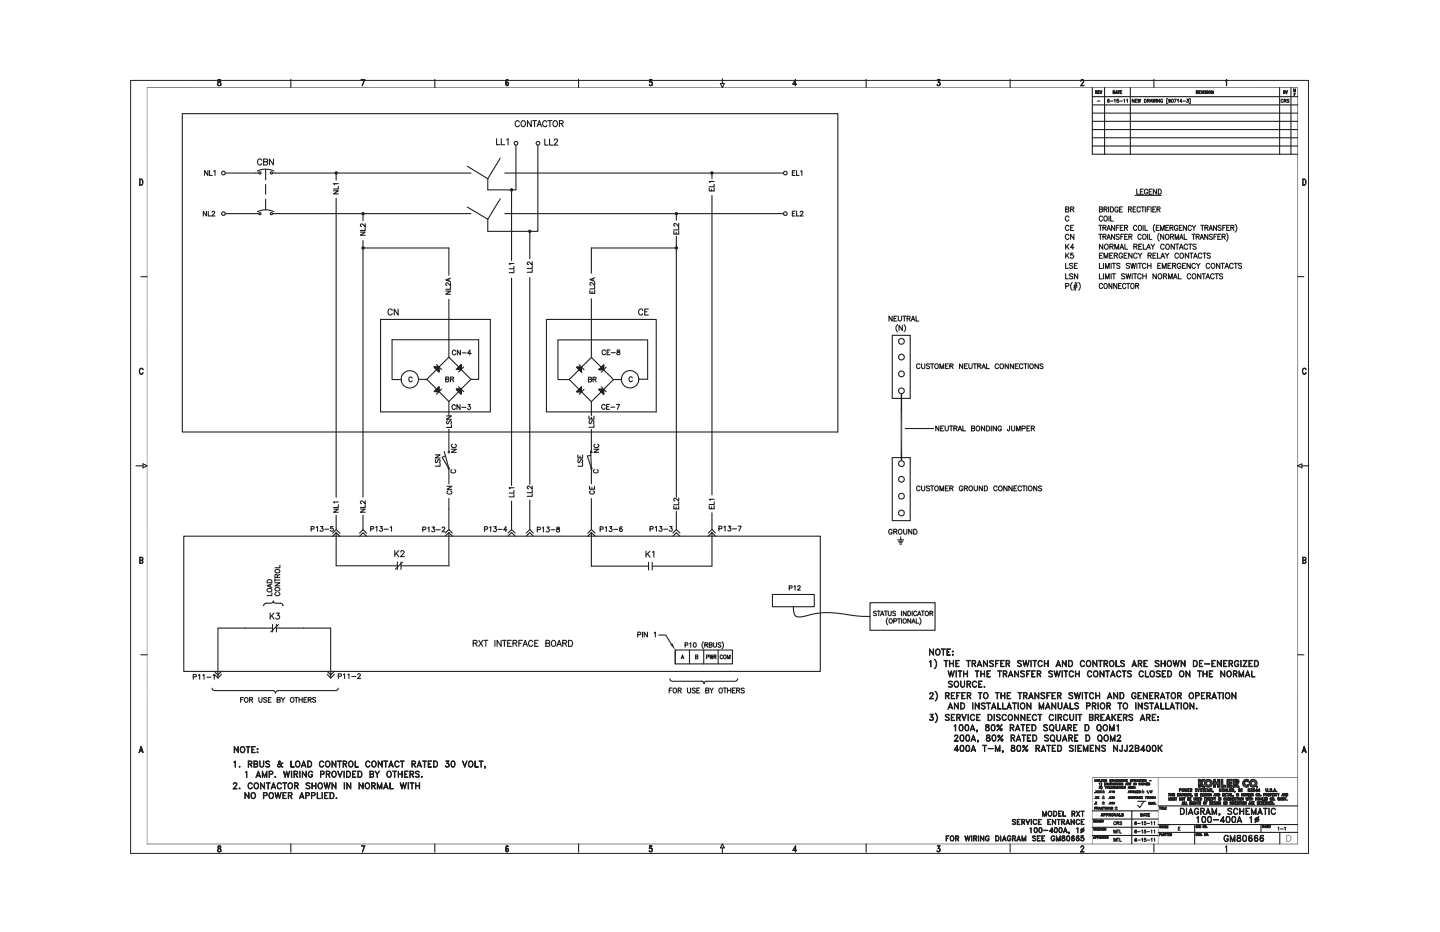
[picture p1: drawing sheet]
<svg xmlns="http://www.w3.org/2000/svg" width="432mm" height="279mm" viewBox="0 0 432 279" stroke-linecap="round" stroke-linejoin="round" font-family="sans-serif">
<g fill="none" stroke="#231f20" stroke-width=".33">
<path d="M54.7 34.1h196.5v95.4h-196.5zM155.7 36.6a.65 .65 0 0 0-.7-.4 .65 .65 0 0 0-.5 .7 .78 .78 0 0 0 .1 .8 .78 .78 0 0 0 .9 .2l.2-.4M156.6 36.3a.84 .84 0 0 1 1 .8 .84 .84 0 0 1-1 .8l-.4-.6 .1-.7zM159.3 36.2v1.8l-1.1-1.8v1.8M159.7 36.2h1.2M160.3 36.2v1.8M161.1 38l.6-1.8 .7 1.8M161.3 37.4h.9M164 36.6a.65 .65 0 0 0-.8-.4 .65 .65 0 0 0-.5 .7 .84 .84 0 0 0 1 1l.3-.4M164.3 36.2h1.2M164.9 36.2v1.8M166.2 36.3a.84 .84 0 0 1 1 .8 .84 .84 0 0 1-1 .8l-.4-.6 .1-.7z"/>
<path d="M167.7 37l1.1-.1v-.6l-1.1-.1v1.8M168.3 37l.6 1M62.3 51.1v1.5l-.9-1.5v1.5M62.8 51.1v1.5h.9M64.1 51.4l.4-.3v1.5M77.2 51.3a5.6 5.6 0 0 1 4.9 0M77.6 51.9h-10.1M77.7 51.6h.5v.5h-.5zM78.5 48l-.3-.3a.84 .84 0 0 0-1 .8 .84 .84 0 0 0 1 .9l.3-.4M79.7 50.7v3.2M79.7 55.3v2.9M79.7 59.7v3.2"/>
<path d="M79.8 48.5l.5 .4-.2 .5-1.1 .1v-1.8h1.1l.2 .3-.2 .4-1.1 .1M81.1 51.6h.5v.5h-.5zM81.7 51.9h59.5M82 47.7v1.8l-1.2-1.8v1.8M100 57.2h1.5l-1.5 .9h1.5M100.6 51.6h.5v.5h-.5zM100.6 51.7l.5 .2-.5 .1zM100.7 51.8l.3 .1-.2 .1zM100.8 51.9v2.1M100.8 59.4v89.7M101.5 55.9v.7h-1.5M101.5 55.1h-1.5l.3 .3"/>
<path d="M148.9 41.6v1.8h1M150 59.6l-3.7 6.1-6.2-3.6M150 47.4l-3.7 6.2-6.2-3.7M150.3 41.6v1.8h1M151.4 51.9h83.4M151.9 41.9l.5-.3v1.8M153.2 56.7h.5v.5h-.5zM153.3 56.9l.2 .1zM153.4 56.9v21.2M154.7 43.5v13.4h-8.4v-3.3M161.3 43.5v25.9h-15v-3.7M163.4 41.7v1.8h.9"/>
<path d="M164.8 41.7v1.8h1M166.2 42.1l.3-.4h.5l.2 .3-.1 .3-1 1.2h1.2M212.7 56.4v.8h1.4v-.8M213.2 51.6h.5v.5h-.5zM213.3 51.7h.4v.3h-.4zM213.4 56.8v.4M213.4 51.8l.2 .1zM213.5 51.9v1.7M213.5 58.6v89.8M214.1 55.2v.8h-1.4M214.1 54.4h-1.4l.2 .3M237.6 51.8h.5"/>
<path d="M238.4 51.2h-.8v1.4h.8M238.9 51.2v1.4h.7M240.1 51.4l.3-.2v1.4M61.9 63.3v1.5l-.9-1.5v1.5M62.4 63.3v1.5h.9M63.6 63.7a.39 .39 0 0 1 .6-.3 .39 .39 0 0 1 0 .6l-.7 .8h1M77.2 63.4a5.6 5.6 0 0 1 4.9 0M77.6 64h-10.1M77.7 63.8h.5v.5h-.5zM81.1 63.8h.5v.5h-.5zM81.7 64h59.5M108.1 69.6h1.4l-1.4 .9h1.4"/>
<path d="M108.6 74.1h.5v.5h-.5zM108.6 63.8h.5v.5h-.5zM108.7 74.2l.4 .1-.4 .2zM108.7 63.9l.4 .1-.4 .2zM108.8 74.2l.2 .1-.1 .2zM108.9 74.3h25.7M108.9 72.1v77M108.9 63.9l.1 .3zM108.9 64v2.2M109.5 68.3v.8h-1.4M109.5 67.1v.9l-1-.9-.4 .3v.4l.3 .1M134.6 74.3v8.2"/>
<path d="M151.4 64h83.4M154.1 79.8v.8h-1.4M154.1 79h-1.4l.3 .3M158.6 69.1h.5v.5h-.5zM158.8 69.2l.1 .3zM158.9 69.4v8.1M159.6 79.7v.8h-1.5M159.6 78.5v.9l-.9-.8a.38 .38 0 0 0-.6 .3 .38 .38 0 0 0 .4 .4M202 69.3v.9h1.5v-.9M202.6 63.8h.5v.5h-.5zM202.6 74.1h.5v.5h-.5zM202.7 64l.2 .2z"/>
<path d="M202.8 74.2l.1 .2zM202.8 69.6v.6M202.8 70.8v78.3M202.8 74.3h-25.5v7.6M202.8 64v2M203.5 68.1v.8h-1.5M203.5 66.9v1l-1-.9a.39 .39 0 0 0-.5 .3 .39 .39 0 0 0 .4 .5M237.6 64h.5M238.4 63.3h-.8v1.5h.8M238.9 63.3v1.5h.7M240 63.7l.2-.4 .5 .1v.5l-.8 .9h.9M114.1 95.8h32.9v27.7h-32.9z"/>
<path d="M117.6 93.1a.64 .64 0 0 0-.7-.5 .64 .64 0 0 0-.5 .7v.4a.65 .65 0 0 0 .5 .8 .65 .65 0 0 0 .7-.5M119.4 92.6v1.8l-1.2-1.8v1.8M133.7 87.3h1.4l-1.4 .9h1.4M134.6 83.6v.7M134.6 89.7v17.4M135.1 83.4l-1.4 .5 1.4 .6M135.1 84.8v.9l-.7-.7a.4 .4 0 0 0-.7 0 .4 .4 0 0 0 .3 .6M135.1 85.9v.8h-1.4M153.4 83.4v62.2M154.1 80.9v.8h-1.4M158.9 83.2v62M159.6 80.8v.8h-1.5"/>
<path d="M163.9 95.8h32.9v27.7h-32.9zM176.9 87.1v.8h1.4v-.8M177.3 89.6v17.6M177.6 87.4v.5M177.8 83.5v.6M178.3 83.3l-1.4 .5 1.4 .6M178.3 84.6v1l-.9-.8h-.4l-.1 .4 .3 .3M178.3 85.8v.8h-1.4M192.7 93.1a.61 .61 0 0 0-.7-.5 .61 .61 0 0 0-.5 .7v.4a.62 .62 0 0 0 .5 .7 .62 .62 0 0 0 .7-.4M193.3 93.5h.7M194.4 92.6h-1.1v1.8h1.1M267.5 94.8v1.5l-.9-1.5v1.5"/>
<path d="M268.1 95.5h.5M269 94.8h-.9v1.5h.9M269.2 97.3l-.2 .2a1.44 1.44 0 0 0 .2 2M269.4 94.8v1.2l.4 .3 .6-.5v-1M270.6 97.6v1.5l-1-1.5v1.5M270.7 94.8h1M271.1 97.3l.1 .2a1.42 1.42 0 0 1-.1 2M271.2 94.8v1.5M272 95.5l.8-.1 .1-.5-.9-.1v1.5M272.5 95.5l.4 .8M273.2 96.3l.6-1.5 .6 1.5M273.4 95.8h.7"/>
<path d="M274.7 94.8v1.5h.8M123.6 113.3a.51 .51 0 0 0-.6-.3 .51 .51 0 0 0-.4 .6v.3a.51 .51 0 0 0 .4 .5 .51 .51 0 0 0 .6-.3M125.5 113.7h2.5M130.2 110h.1M130.2 110h1.4v1.5zM130.2 117.4l1.4-1.5v1.5zM130.3 110l-.1 .1M130.4 110l-.1 .2 .2-.2M130.7 110l-.3 .3M130.8 110l-.4 .3M130.9 110l-.4 .4M130.9 109.3l1.5 1.5"/>
<path d="M131 110l-.4 .4M131.1 110l-.4 .5M131.3 110l-.6 .6M131.4 110l-.6 .7M131.5 110l-.7 .7M131.6 117.3v.1M131.6 117.2l-.1 .2M131.6 116.9l-.5 .5M131.6 117.1l-.2 .3M131.6 117l-.3 .4M131.6 116.5l-.8 .9M131.6 116.7l-.6 .7"/>
<path d="M131.6 116.6l-.7 .8M131.6 116.4l-1 1M131.6 110.2l-.6 .7M131.6 110.1l-3.6 3.6 2.9 2.9M131.6 110.6l-.4 .4M131.6 110.5l-.5 .5M131.6 111.1l-.2 .2M131.6 110.4l-.5 .5M131.6 110.8l-.3 .4 .3-.2M131.6 111.3v.1M131.6 110.7l-.3 .5M131.6 111.2l-.1 .2"/>
<path d="M131.6 111.4v.1M131.6 116l-1.3 1.4M131.6 116.3l-1.1 1.1M131.6 116.1l-1.2 1.3M131.6 117.4l3 3M132.4 116.6l-1.5 1.6M134.3 113.7l.3 .3-.1 .4h-.8v-1.4l.8 .1v.5l-.8 .1M134.6 107.1l-3.7 3.7M134.6 107.1l3 2.9M135.1 113.7l.8-.1 .1-.5-.9-.1v1.4M135.6 113.7l.4 .7M136.6 105.3a.51 .51 0 0 0-.6-.3 .51 .51 0 0 0-.4 .5 .59 .59 0 0 0 .2 .8 .59 .59 0 0 0 .8-.1v-.1"/>
<path d="M136.8 116.6h1.5v1.6zM136.8 110.8l1.5-1.5v1.5zM136.9 116.6l-.1 .1M137 116.6l-.1 .2M137.1 116.6l-.1 .3M137.4 116.6l-.4 .3 .3-.3M137.5 116.6l-.4 .4M137.5 115.9l1.5 1.5M137.8 116.6l-.6 .5 .4-.5M137.9 116.6l-.6 .6M138 116.6l-.6 .6M138.1 105v1.4l-1-1.4v1.4"/>
<path d="M138.1 116.6l-.7 .7M138.3 110.7l-.1 .1M138.3 116.7l-3.7 3.7M138.3 117l-.6 .6M138.3 117.5l-.4 .3M138.3 116.9l-.7 .6M138.3 117.2l-.5 .5 .5-.4M138.3 110.6l-.2 .2M138.3 117.8l-.2 .2M138.3 117.1l-.5 .5M138.3 117.7l-.2 .3M138.3 110.5l-.3 .3"/>
<path d="M138.3 117.6l-.3 .3M138.3 118.1h.1M138.3 118l-.1 .1M138.3 110.2l-.6 .6M138.3 110.1l-.7 .7M138.3 110.3l-.4 .5M138.3 109.7l-1.1 1.1M138.3 110l-.8 .8M138.3 109.8l-.9 1M138.3 109.6l-1.2 1.2M138.3 109.5l-1.3 1.3M138.3 109.3l-1.4 1.5"/>
<path d="M138.3 110.8l2.9 2.9-3.7 3.7M138.6 105.8h1.2M139 110l-1.5 1.5M141.2 113.7h2.3v-11.9h-25.9v12h2.7M141.3 106h-1.1l.7-1v1.4M172.9 117.5l1.5-1.5v1.5zM172.9 110.1h1.5v1.5zM173 110.1h-.1M173.1 110.1l-.1 .1M173.2 110.1l-.1 .1M173.3 110.1l-.2 .2M173.5 110.1l-.3 .3"/>
<path d="M173.6 110.1l-.4 .3M173.7 109.3l1.4 1.5M173.7 110.8l-3 3 3 2.9M173.7 110.1l-.4 .4M173.8 110.1l-.4 .5M173.9 110.1l-.5 .5M174.1 110.1l-.6 .6M174.2 110.1l-.6 .6M174.3 110.1l-.7 .7M174.4 117.2l-.2 .3M174.4 117.4l-.1 .1M174.4 117.1l-.4 .4"/>
<path d="M174.4 117l-.5 .5M174.4 116.7l-.7 .8M174.4 116.6l-.8 .9M174.4 116.9l-.6 .6M174.4 116.4l-1.1 1.1M174.4 116.3l-1.2 1.2M174.4 116.5l-1 1M174.4 110.3l-.7 .6M174.4 110.1l-.7 .8M174.4 110.5l-.5 .5M174.4 110.4l-.6 .6M174.4 110.9l-.4 .3 .4-.2"/>
<path d="M174.4 110.8l-.4 .4M174.4 111.4l-.1 .1M174.4 110.6l-.5 .5M174.4 111.3l-.2 .1M174.4 111.1l-.2 .3M174.4 111.5h.1M174.4 116l-1.5 1.5M174.4 116.1l-1.3 1.4M174.4 117.5l2.9 2.9M174.4 110.1l2.9-2.9 3 2.9M175.1 116.7l-1.4 1.5M177.1 113.7l.3 .3-.1 .4-.8 .1v-1.4h.6l.3 .2-.2 .4h-.7"/>
<path d="M177.8 113.7h.8l.1-.5-.9-.1v1.4M178.3 113.7l.5 .8M179.5 110.8l1.6-1.5-.1 1.5zM179.5 116.7h1.5l.1 1.5zM179.6 116.7h.1M179.7 116.7l-.1 .1M179.9 116.7l-.2 .2M180 116.7l-.3 .3M180.1 116.7l-.3 .3M180.2 116.7l-.3 .4M180.3 117.5l-3 2.9M180.3 116l1.5 1.5"/>
<path d="M180.3 116.7l-.4 .4M180.5 116.7l-.5 .5M180.6 116.7l-.5 .5M180.7 116.7l-.6 .6M180.8 116.7l-.6 .6M180.9 116.7l-.7 .7M181 110.5l-.3 .3M181 110.8h-.1M181 110.6l-.2 .2M181 117l-.6 .6M181 116.9l-.7 .7M181 116.7l-.7 .8"/>
<path d="M181 110.4l-.4 .4M181 117.2l-.4 .5M181 117.1l-.5 .6M181 110.3l-.5 .5M181 117.4l-.4 .4M181 110l-.8 .8M181 109.9l-.9 .9M181 110.1l-.7 .7M181 117.5l-.3 .3M181 109.6l-1.1 1.2M181 109.8l-1 1M181 117.6l-.3 .3"/>
<path d="M181 117.7l-.2 .3M181 117.8l-.2 .3M181 110.8l3 3-3 2.9M181.1 109.5l-1.4 1.3M181.1 109.4l-1.5 1.4M181.1 118l-.2 .1M181.1 118.1l-.2 .1M181.6 105.2a.51 .51 0 0 0-.6-.3 .51 .51 0 0 0-.4 .6 .59 .59 0 0 0 .1 .7 .59 .59 0 0 0 .8 0l.1-.2M181.8 110.1l-1.5 1.5M182 105.6h.5M182.9 104.9h-.9v1.4h.9M183.3 105.7h1.2"/>
<path d="M184 113.8h2.3M185.1 105v.4a.58 .58 0 0 1 .7 .2 .58 .58 0 0 1 0 .7h-.7a.58 .58 0 0 1 0-.7 .58 .58 0 0 1 .7-.2v-.4zM189.6 113.3a.51 .51 0 0 0-.6-.3 .51 .51 0 0 0-.4 .5v.4a.5 .5 0 0 0 .4 .6 .5 .5 0 0 0 .6-.4M191.5 113.7a2.62 2.62 0 0 1-3.8 2.2 2.62 2.62 0 0 1-.4-4.4 2.62 2.62 0 0 1 4.2 1.5v.7h2.7v-11.8h-26.9v11.9h3.4M267.6 100.5h5.3v18.9h-5.3zM275.9 109.4a.59 .59 0 0 0-.8-.3 .59 .59 0 0 0-.3 .9 .54 .54 0 0 0 .5 .5 .54 .54 0 0 0 .6-.3M276.3 109.1v1l.5 .4 .5-.2v-1.2M278.7 109.2l-.6-.1-.3 .2 .1 .3 .8 .4-.1 .4-.5 .1-.3-.2M279 109.1h1M279.5 109.1v1.4M280.4 109.2a.59 .59 0 0 1 .8 0 .59 .59 0 0 1 .2 .8l-.4 .5a.73 .73 0 0 1-.7-.4 .73 .73 0 0 1 .1-.9zM281.9 110.5v-1.4l.5 1.4 .6-1.4v1.4"/>
<path d="M283.5 109.7h.6M284.4 109.1h-.9v1.4h.9M284.8 109.7h.8l.2-.4-.2-.2h-.8v1.4M285.3 109.7l.5 .8M288.7 109.1v1.4l-1-1.4v1.4M289.2 109.7h.5M290.1 109.1h-.9v1.4h.9M290.5 109.1v1l.5 .4 .4-.2 .1-1.2M291.8 109.1h1M292.3 109.1v1.4M293.1 109.7h.9l.1-.4-.1-.2h-.9v1.4M293.6 109.7l.5 .8"/>
<path d="M294.4 110.5l.6-1.4 .5 1.4M294.6 110h.7M295.8 109.1v1.4h.9M299.4 109.4a.51 .51 0 0 0-.6-.3 .51 .51 0 0 0-.4 .5 .63 .63 0 0 0 .1 .7 .63 .63 0 0 0 .7 .1l.2-.2M299.9 109.2a.64 .64 0 0 1 1 .6 .64 .64 0 0 1-.9 .5zM302.3 109.1v1.4l-.9-1.4v1.4M303.9 109.1v1.4l-.9-1.4v1.4M304.4 109.7h.6M305.4 109.1h-1v1.4h1M306.7 109.4a.59 .59 0 0 0-.8-.3 .59 .59 0 0 0-.2 .9 .54 .54 0 0 0 .4 .5 .54 .54 0 0 0 .6-.3M307 109.1h.9M307.5 109.1v1.4"/>
<path d="M308.3 109.1v1.4M311.3 109.1v1.4l-1-1.4v1.4M312.8 109.2l-.7-.1-.3 .2 .1 .3 .8 .4-.1 .4-.4 .1-.4-.2M130.5 136.4h1.5l-1.5 .9h1.5M130.7 137.7l-.2 .4 .2 .6 .4-.2 .4-.8 .5 .4-.2 .6M132 138.9v.9h-1.5M133.2 135.4l1.3 4.8M133.6 136.7l-1 .4 1.9 3.2M133.9 124.7h1.5l-1.5 1h1.5M134.1 126.1l-.2 .3 .2 .6 .3-.1 .4-.7 .3-.1 .3 .3-.3 .6M134.4 135.4h.3v.3h-.3zM134.6 120.4v4.2"/>
<path d="M134.6 128.7v6.9M135.4 127.3v.8h-1.5M135.4 134.7h1.4l-1.4 .9h1.4M135.7 133.2l-.3 .1a.68 .68 0 0 0 .7 .9 .68 .68 0 0 0 .6-.9l-.2-.1M136.6 121.7a.53 .53 0 0 0-.6-.4 .53 .53 0 0 0-.5 .5v.4a.53 .53 0 0 0 .5 .6 .53 .53 0 0 0 .6-.4M137.9 121.3v1.5l-.9-1.5v1.5M138.5 122.1h1.2M140.3 121.3h.7l-.4 .5a.48 .48 0 0 1 .4 .8 .48 .48 0 0 1-.9-.1M173.3 136.4v.9h1.4v-.9M173.4 137.7l-.1 .4 .1 .6 1.1-1 .2 .4-.2 .6M173.9 136.7v.6M174.7 138.9v.9h-1.4"/>
<path d="M176.6 124.7v.9h1.5v-.9M176.8 126.1l-.2 .3 .2 .6 .4-.1 .5-.8 .4 .3-.2 .6M177.1 135.2l.2 5M177.2 136.5l-1.1 .2 1.2 3.5M177.2 135.4h.3v.3h-.3zM177.3 125.1v.5M177.3 120.4v4.2M177.3 128.7v6.9M178.1 127.3v.8h-1.5M178.1 134.7h1.5l-1.5 .9h1.5M178.5 133.2l-.4 .3a.7 .7 0 0 0 .8 .7 .7 .7 0 0 0 .6-.9l-.3-.1M181.4 121.6a.53 .53 0 0 0-.6-.4 .53 .53 0 0 0-.4 .6v.4a.53 .53 0 0 0 .4 .5 .53 .53 0 0 0 .6-.4"/>
<path d="M181.9 121.9h.5M182.8 121.2h-.9v1.5h.9M183.1 122.1h1.2M184.8 121.2h1l-.7 1.5M267.6 137.2h5.3v18.9h-5.3zM271.5 128.5h8.4M281.5 127.7v1.5l-.9-1.5v1.5M282.1 128.4h.5M283 127.7h-.9v1.5h.9M283.4 127.7v1l.4 .5 .5-.2 .1-1.3M284.7 127.7h1M285.2 127.7v1.5"/>
<path d="M286 128.4h.8l.2-.4-.4-.3h-.6v1.5M286.5 128.4l.5 .8M287.3 129.2l.5-1.5 .6 1.5M287.4 128.7h.8M288.7 127.7v1.5h.8M291.3 128.4h.9v-.5l-.9-.2v1.5h.6l.4-.3-.1-.4-.3-.1M292.8 127.9l.3-.2a.7 .7 0 0 1 .7 .8 .7 .7 0 0 1-.8 .6l-.3-.5zM295.2 127.7v1.5l-.9-1.5v1.5M295.8 127.7h.5a.79 .79 0 0 1 .5 .7 .79 .79 0 0 1-.5 .8h-.5zM297.3 127.7v1.5M298.8 127.7v1.5l-1-1.5v1.5M300.3 128.1a.53 .53 0 0 0-.6-.4 .53 .53 0 0 0-.5 .6v.3a.52 .52 0 0 0 .5 .6 .52 .52 0 0 0 .6-.6h-.4"/>
<path d="M302.7 127.7v1.3l-.4 .2-.2-.5M303.3 127.7l.1 1.3 .3 .2 .5-.2 .1-1.3M304.8 129.2v-1.5l.6 1.5 .5-1.5v1.5M306.5 128.5l.9-.1v-.5l-.9-.2v1.5M307.9 128.4h.6M308.8 127.7h-.9v1.5h.9M309.3 128.4h.8v-.5l-.8-.2v1.5M309.7 128.4l.5 .8M93.3 158.6l.8-.1 .1-.6-.9-.1v1.5M94.8 158.1l.4-.3v1.5M96.1 157.8h.8l-.4 .6a.47 .47 0 0 1 .3 .7 .47 .47 0 0 1-.8-.1M97.4 158.7h1.2"/>
<path d="M99.9 157.8h-.7l-.1 .6 .5-.1a.49 .49 0 0 1 .4 .4 .49 .49 0 0 1-.2 .5l-.3 .1-.5-.3M100 152.6h1.5l-1.5 1h1.5M100.8 159.7v9.9h18.4M100.8 158.8l-1 1.1M100.8 159.7l-1 1.1M100.8 159.7l1.1 1.1M100.8 154.5v4.3l1.1 1.1M101.5 151.3v.8h-1.5M101.5 150.5h-1.5l.3 .3M107.8 159.9l1.1-1.1 1 1.1M108.1 152.6h1.4l-1.4 1h1.4M108.9 154.5v4.3"/>
<path d="M109.5 151.3v.8h-1.4M109.5 150.1v.9l-1-.8-.4 .2v.4l.3 .2M111.2 158.6l.8-.2v-.5l-.8-.1v1.5M112.7 158.1l.3-.3v1.5M113.9 157.8h.8l-.4 .6a.47 .47 0 0 1 .3 .7 .47 .47 0 0 1-.8-.1M115.2 158.7h1.2M117.1 158.1l.3-.3v1.5M126.8 158.8l.8-.1v-.6l-.8-.1v1.4M128.3 158.3l.3-.3v1.4M129.6 158h.7l-.4 .5a.48 .48 0 0 1 .5 .5 .48 .48 0 0 1-.4 .5 .48 .48 0 0 1-.5-.4M130.8 158.8h1.2M132.6 158.3l.2-.3 .6 .3-.9 1.1h.9"/>
<path d="M133.5 159.8l1.1-1 1 1M134.1 145.8h1.4l-1.4 .9h1.4M134.4 147.2a.51 .51 0 0 0-.4 .5 .51 .51 0 0 0 .6 .4 .59 .59 0 0 0 .8-.1 .59 .59 0 0 0-.1-.8h-.2M134.4 140.3h.3v.3h-.3zM134.6 149.5v3.1M134.6 140.5v4.5M134.6 152.6v6.2M134.6 159.6v10h-14.4M135.5 140.8l-.2 .2a.68 .68 0 0 0 .6 .8 .68 .68 0 0 0 .7-.8l-.3-.2M145.3 158.7l.8-.1 .1-.5-.9-.2v1.5M146.8 158.2l.3-.3v1.5M148.1 157.9h.7l-.4 .5a.48 .48 0 0 1 .4 .8 .48 .48 0 0 1-.8-.1"/>
<path d="M149.3 158.7h1.2M152 158.9h-1l.7-1v1.5M152.4 159.8l1-1 1.1 1M153.4 150.2v8.6M154.1 148.1v.9h-1.4M154.1 147v.8h-1.4M154.1 146.2h-1.4l.3 .3M158.9 149.9v8.9M158.9 158.8l1 1M158.9 158.8l-1.1 1M159.6 148v.8h-1.5M159.6 146.9v.8h-1.5"/>
<path d="M159.6 145.7v.9l-.9-.8h-.4l-.2 .5 .4 .2M161.1 158.8l.8-.1 .1-.5-.9-.2v1.5M162.6 158.3l.4-.3v1.5M164 158h.7l-.4 .5a.48 .48 0 0 1 .3 .8 .48 .48 0 0 1-.8-.1M165.2 158.8h1.2M166.9 158.2l.1 .3a.61 .61 0 0 1 .7 .2 .61 .61 0 0 1 0 .7l-.8-.1a.83 .83 0 0 1 .8-.9l-.2-.4zM176.8 145.8v.9h1.5v-.9M177.2 147.2a.5 .5 0 0 0-.4 .5 .5 .5 0 0 0 .5 .4h.6l.4-.3-.4-.6M177.2 140.3h.3v.3h-.3zM177.3 149.5v9.3M177.3 140.5v4.5M177.3 159.6v10.1h17.2"/>
<path d="M177.3 158.8l-1 1M177.3 159.6l-1 1.1M177.3 158.8l1.1 1M177.3 159.6l1.1 1.1M177.5 146.1v.6M178.3 140.8l-.3 .2a.66 .66 0 0 0 .7 .8 .66 .66 0 0 0 .5-.9l-.2-.1M180 158.7l.8-.2v-.4l-.8-.2v1.5M181.5 158.2l.3-.3v1.5M182.8 157.9h.7l-.4 .5a.47 .47 0 0 1 .4 .8 .47 .47 0 0 1-.9-.1M184 158.7h1.2M186.5 158.1l-.2-.2a.72 .72 0 0 0-.6 .8 .72 .72 0 0 0 .7 .6 .44 .44 0 0 0 .1-.7 .44 .44 0 0 0-.7 .3M194.9 158.6l.8-.1 .2-.4-.2-.2-.8-.1v1.5"/>
<path d="M196.5 158.1l.3-.3v1.5M197.8 157.8h.7l-.4 .6a.48 .48 0 0 1 .3 .8 .48 .48 0 0 1-.8-.2M199 158.7h1.2M200.8 157.8h.7l-.3 .6a.48 .48 0 0 1 .3 .8 .48 .48 0 0 1-.8-.2M201.8 159.8l1-1 1.1 1M202 151.7v.9h1.5v-.9M202.8 152v.6M202.8 153.3v5.5M203.5 150.5v.8h-1.5M203.5 149.3v.9l-1-.9-.5 .3 .1 .5 .3 .1M212.7 151.6v.9h1.4v-.9M213.4 152v.5"/>
<path d="M213.5 153.7v5.1M213.5 159.6l-1.1 1.1M213.5 158.8l-1.1 1M213.5 159.6l1 1.1M213.5 158.8l1 1M213.5 159.6v10.1h-17.9M214.1 150.4v.9h-1.4M214.1 149.7h-1.4l.2 .3M215.6 158.5l.8-.1v-.5l-.8-.2v1.5M217.1 158l.3-.3v1.5M218.4 157.7h.7l-.4 .6a.48 .48 0 0 1 .4 .7 .48 .48 0 0 1-.8-.1M219.6 158.5h1.2"/>
<path d="M221.3 157.7h1l-.7 1.5M267.5 159a.53 .53 0 0 0-.6-.3 .53 .53 0 0 0-.4 .5v.4a.52 .52 0 0 0 .5 .5 .52 .52 0 0 0 .5-.5h-.3M268 159.4l.8-.1 .2-.4-.4-.2h-.6v1.4M268.5 159.4l.5 .7M269.5 158.9l.3-.2a.72 .72 0 0 1 .7 .8 .72 .72 0 0 1-.9 .6l-.2-.5zM271 158.7v1.2l.4 .2h.3l.2-.4v-1M273.4 158.7v1.4l-.9-1.4v1.4M274 158.7h.5a.79 .79 0 0 1 .5 .7 .79 .79 0 0 1-.5 .7h-.5zM275.9 146.1a.53 .53 0 0 0-.6-.4 .53 .53 0 0 0-.5 .5v.4a.53 .53 0 0 0 .5 .6 .53 .53 0 0 0 .6-.4M276.3 145.7v1l.5 .5 .5-.3v-1.2M278.7 145.9l-.3-.2-.6 .2 .1 .3 .8 .5-.3 .5-.6-.3M279 145.7h1"/>
<path d="M279.5 145.7v1.5M280.4 145.9l.3-.2a.74 .74 0 0 1 .7 .7 .74 .74 0 0 1-.7 .8 .83 .83 0 0 1-.3-1.3zM281.9 147.2v-1.5l.5 1.5 .6-1.5v1.5M283.5 146.4h.6M284.4 145.7h-.9v1.5h.9M284.8 146.4l.8-.1 .2-.4-.4-.2h-.6v1.5M285.3 146.4l.5 .8M288.7 146.1a.5 .5 0 0 0-.6-.4 .5 .5 0 0 0-.4 .5v.6l.4 .3 .5-.2 .1-.3h-.4M289.1 146.4l.9-.1 .1-.5-1-.1v1.5M289.6 146.4l.5 .8M290.7 145.9l.3-.2a.7 .7 0 0 1 .6 .7 .7 .7 0 0 1-.8 .6l-.3-.4zM292.1 145.7l.1 1.2 .3 .3 .5-.3 .1-1.2"/>
<path d="M294.6 145.7v1.5l-1-1.5v1.5M295.2 145.7a.76 .76 0 0 1 .9 .7 .76 .76 0 0 1-.9 .8zM299 146.1a.53 .53 0 0 0-.6-.4 .53 .53 0 0 0-.4 .5v.4a.53 .53 0 0 0 .4 .6 .53 .53 0 0 0 .6-.4M299.6 145.9l.1-.1a.67 .67 0 0 1 .9 .6 .67 .67 0 0 1-.9 .6l-.3-.4zM302 145.7v1.5l-1-1.5v1.5M303.5 145.7v1.5l-1-1.5v1.5M304 146.4h.6M304.9 145.7h-.9v1.5h.9M306.3 146.1a.53 .53 0 0 0-.6-.4 .53 .53 0 0 0-.4 .5v.4a.53 .53 0 0 0 .4 .6 .53 .53 0 0 0 .6-.4M306.6 145.7h1M307.1 145.7v1.5M307.9 145.7v1.5"/>
<path d="M308.5 145.9l.2-.1a.65 .65 0 0 1 .8 .7 .65 .65 0 0 1-1 .4zM310.9 145.7v1.5l-.9-1.5v1.5M312.4 145.9l-.4-.2-.6 .2v.3l1 .5-.4 .5-.6-.3M55.1 160.7h190.9v40.6h-190.9zM80.1 174a.82 .82 0 0 1 1.4 .2v.5h-1.4zM80.1 176.6a.76 .76 0 0 1 .9-.2 .76 .76 0 0 1 .5 .7 .72 .72 0 0 1-.9 .4 .72 .72 0 0 1-.5-.9zM81 175.3v.6M81.5 175l-1.4 .6 1.4 .5M81.5 177.7v.8h-1.4M82.4 173.9h1.5M82.4 173.4v1M82.4 174.7h1.5l-1.5 .9h1.5"/>
<path d="M82.6 176.4a.7 .7 0 0 1 .8-.3 .7 .7 0 0 1 .4 .8 .69 .69 0 0 1-.9 .3 .69 .69 0 0 1-.3-.8zM82.7 170.8a.69 .69 0 0 1 .8-.1 .69 .69 0 0 1 .3 .8 .76 .76 0 0 1-.8 .3 .76 .76 0 0 1-.6-.7zM82.8 177.6a.53 .53 0 0 0-.4 .5 .53 .53 0 0 0 .6 .5h.4a.53 .53 0 0 0 .5-.5 .53 .53 0 0 0-.4-.5M83.2 173.1l-.1-.8-.5-.1-.2 .9h1.5M83.9 169.4v.8h-1.5M83.9 172.2l-.7 .4M107.8 160.8l1.1-1.1 1 1.1M118.4 165.1v1.8M118.8 165.9l.8 1M119.2 168.5v2.2M119.6 165.1l-1.2 1.2M120.1 165.5l.4-.4h.3l.4 .5-1.1 1.3h1.1"/>
<path d="M120.2 168.5v2.2M120.7 168.6l-2.2 2.1M133.5 160.7l1.1-1.1 1 1.1M152.4 160.7l1-1.1 1.1 1.1M157.8 160.7l1.1-1.1 1 1.1M193.7 165.2v1.8M194.2 166l.7 1M194.5 168.6v2.3M194.9 165.2l-1.2 1.2M195.6 168.6v2.3M195.6 165.6l.5-.4v1.8M201.8 160.7l1-1 1.1 1"/>
<path d="M231.6 178.2h12.6v3.7h-12.6zM236.7 176.3l.7-.1 .1-.5-.8-.1v1.3M238.1 175.9l.3-.3v1.3M239.2 175.9a.38 .38 0 0 1 .4-.3 .38 .38 0 0 1 .4 .4l-.9 .9h.9M269.2 161.8h1.8M269.4 162.3h1.3M269.6 162.7h.9M269.9 163.1h.4M270.1 161v.8M79 181.5l.4-.5 2.2-.3 .4-.6 .3 .6 2.2 .3 .4 .5M81 183.8v1.8M81.5 184.6l.7 1"/>
<path d="M81.7 188.3h-16.3v14.9M81.7 187.2v2.2M82.2 183.8l-1.2 1.2M82.8 183.8h1l-.5 .7a.59 .59 0 0 1 .4 1 .59 .59 0 0 1-1-.2M82.9 188.3h16.3v14.9M82.9 187.2v2.2M83.5 187.3l-2.3 2.1M141.9 192.8l1-.1 .1-.6-1.1-.1v1.8M142.5 192.8l.6 1M143.6 192l1.1 1.8M144.7 192l-1.1 1.8M145.1 192h1.2"/>
<path d="M145.7 192v1.8M148.4 192v1.8M150.3 192v1.8l-1.2-1.8v1.8M150.7 192h1.1M151.3 192v1.8M152.2 192.8h.7M153.3 192h-1.1v1.8h1.1M153.8 192.8l1.1-.1v-.6l-1.1-.1v1.8M154.4 192.8l.6 1M155.6 192.8h.6M156.7 192h-1.1v1.8M156.8 193.8l.7-1.8 .7 1.8"/>
<path d="M157.1 193.2h.8M159.7 192.4a.65 .65 0 0 0-.7-.4 .65 .65 0 0 0-.5 .7l.2 1h.8l.2-.4M160.3 192.8h.7M161.4 192h-1.1v1.8h1.1M163.7 192.8l1-.1v-.6l-1-.1v1.8h.7l.4-.4-.1-.4-.3-.2M165.7 192.1a.84 .84 0 0 1 1 .8 .84 .84 0 0 1-1 .8l-.4-.6 .1-.7zM167 193.8l.7-1.8 .6 1.8M167.3 193.2h.8M168.7 192.8l1.1-.1v-.6l-1.1-.1v1.8M169.3 192.8l.6 1M170.5 192a1 1 0 0 1 1.1 .5 1 1 0 0 1-.2 1.2l-.9 .1zM191.2 190.3l.9-.1v-.5l-.9-.2v1.5"/>
<path d="M192.7 189.5v1.5M194.2 189.5v1.5l-1-1.5v1.5M196.2 189.8l.3-.3v1.5M202.5 194.9v4.1M202.5 194.9h17.1v4.1h-17.1zM204.3 197.5l.4-1.2 .4 1.2M204.4 197.1h.5M205.4 193.4l.7-.1 .1-.5-.8-.1v1.3M206.8 194.9v4.1M206.9 193l.2-.3v1.3M208.1 192.7a.61 .61 0 0 1 .7 .6 .61 .61 0 0 1-.7 .6l-.2-.5zM208.6 196.9h.5l.2-.4-.7-.2v1.2h.5l.2-.2-.2-.4"/>
<path d="M210.9 192.4l-.4 .9 .4 1.2M211 194.9v4.1M211.4 193.3h.7l.1-.5-.8-.1v1.3M211.8 193.3l.4 .7M211.8 196.9h.6l.1-.4-.7-.2v1.2M212.7 193.3h.7l.1-.5-.8-.1v1.3h.5l.3-.2v-.4l-.3-.1M212.8 196.3l.3 1.2 .2-1.2 .2 1.2 .3-1.2M214 192.7v1l.4 .3 .4-.2 .1-1.1M214.1 196.9h.4l.2-.4-.6-.2v1.2M214.4 196.9l.3 .6M215.4 194.9v4.1M216.2 192.9l-.8-.2v.4l.6 .3 .2 .4-.4 .2-.5-.2"/>
<path d="M216.5 192.4l.3 .5 .1 .7-.4 .9M216.7 196.6l-.3-.3-.4 .3 .1 .8 .3 .1 .3-.3M217.2 196.4a.51 .51 0 0 1 .6 .5 .51 .51 0 0 1-.7 .4zM218.1 197.5v-1.2l.4 1.2 .4-1.2v1.2M237.9 181.9l.1 1.7 .4 .9 .9 .5 1.1-.1a27.5 27.5 0 0 1 15-.4l5.5 .3M260.9 180.7h19.5v8.3h-19.5zM262.8 183.4l-.3-.2-.6 .2 .1 .3 .8 .5-.1 .3-.8-.1M263.1 183.2h.8M263.5 183.2v1.4M264.1 184.6l.4-1.4 .5 1.4M264.2 184.1h.7M265.2 183.2h.9"/>
<path d="M265.6 183.2v1.4M266.2 185.2l-.3 .5a1.37 1.37 0 0 0 .3 1.6M266.4 183.2v1.2l.3 .2 .5-.2v-1.2M268 186.2h.8v-.6l-.8-.1v1.3M268.5 183.4l-.2-.2-.6 .2 .8 .8-.2 .4-.6-.2M269.2 185.5h.8M269.6 185.5v1.3M270.3 183.2v1.4M270.4 185.5v1.3M270.9 185.7l.3-.2a.61 .61 0 0 1 .6 .8 .61 .61 0 0 1-.9 .3zM271.7 183.2v1.4l-.9-1.4v1.4M272.2 183.2h.5a.75 .75 0 0 1 .4 .7 .75 .75 0 0 1-.4 .7h-.5z"/>
<path d="M273.1 185.5v1.3l-.9-1.3v1.3M273.4 186.8l.5-1.3 .5 1.3M273.5 183.2v1.4M273.6 186.4h.6M274.7 185.5v1.3h.8M274.9 183.5l-.4-.3a.73 .73 0 0 0-.5 .7 .73 .73 0 0 0 .4 .7l.5-.4M275.1 184.6l.6-1.4 .5 1.4M275.3 184.1h.6M275.7 185.2a1.45 1.45 0 0 1 0 2.1M276.3 183.2h.8M276.7 183.2v1.4M277.6 183.3l.2-.1a.64 .64 0 0 1 .6 .8 .64 .64 0 0 1-.9 .4l-.1-.7z"/>
<path d="M278.8 183.9l.8-.1 .1-.4-.9-.2v1.4M279.3 183.9l.4 .7M58 202.9h.8v-.6l-.8-.1v1.4M59.5 202.5l.4-.3v1.4M60.9 202.5l.3-.3v1.4M62.1 203h1.2M63.6 206.3l.3 .6 .4 .1h17.6l.6 .4 .1 .3M63.9 202.5l.4-.3v1.4M64.3 201.3l1.1 1 1-1M64.3 202.2l1.1 1M66.4 202.2l-1 1M72.1 209.8h.6"/>
<path d="M73 209.1h-.9v1.4M73.6 209.2a.69 .69 0 0 1 .8 .6 .69 .69 0 0 1-.7 .7 .85 .85 0 0 1-.1-1.3zM74.8 209.8l.9-.1v-.5l-.9-.1v1.4M75.3 209.8l.5 .7M77.6 209.1v1.1l.5 .3 .4-.2 .1-1.2M80 209.3l-.3-.2-.7 .2 .2 .4 .7 .3v.5h-.5l-.4-.2M80.5 209.8h.5M81.3 209.1h-.8v1.4h.8M82.6 207.7h.1M83.1 209.8l.8-.1 .1-.5-.9-.1v1.4h.6l.3-.2-.3-.5M84.3 209.1l.6 .7v.7M85.4 209.1l-.5 .7"/>
<path d="M87.3 209.2a.65 .65 0 0 1 .9 .6 .65 .65 0 0 1-1 .5 .86 .86 0 0 1 .1-1.1zM88.4 209.1h.9M88.9 209.1v1.4M89.7 209.1v1.4M89.7 209.8h.9M90.6 209.1v1.4M91.2 209.8h.4M92 209.1h-.8v1.4h.8M92.4 209.8l.9-.1v-.5l-.9-.1v1.4M92.9 209.8l.4 .7M94.7 209.3l-.4-.2-.6 .2 .1 .3 .8 .4v.5h-.5l-.4-.2M98.1 201.3l1.1 1 1.1-1"/>
<path d="M98.1 202.2l1.1 1M100.3 202.2l-1.1 1M101.5 206.3l-.4 .6-.4 .1h-17.4l-.3 .1-.4 .6M101.5 202.8l.8-.1v-.7h-.8v1.4M103 202.3l.3-.3v1.4M104.3 202.3l.3-.3v1.4M105.5 202.8h1.2M107.3 202.3l.1-.3h.4l.3 .4-.9 1h.9M200.7 207h.5M200.8 203.5l.1 .4 .6 .3h8.9l.6 .4 .1 .3M201.5 206.3h-.8v1.4M201.9 206.5l.3-.2a.74 .74 0 0 1 .7 .7 .74 .74 0 0 1-.7 .7 .94 .94 0 0 1-.3-1.2z"/>
<path d="M203.4 207l.7-.1 .1-.5-.8-.1v1.4M203.8 207l.5 .7M206.1 206.3l.1 1.2 .3 .2 .5-.2 .1-1.2M208.5 206.5l-.3-.2-.6 .2 .1 .3 .8 .5v.3l-.6 .1-.3-.2M208.9 207h.6M209.8 206.3h-.9v1.4h.9M211.1 204.9h.1M211.6 207l.8-.1 .1-.5-.9-.1v1.4h.6l.4-.2-.1-.4-.3-.1M212.8 206.3l.6 .7v.7M213.9 206.3l-.5 .7M215.7 206.5l.1-.1a.69 .69 0 0 1 .9 .6 .69 .69 0 0 1-.7 .7 .94 .94 0 0 1-.3-1.2zM216.9 206.3h.9"/>
<path d="M217.4 206.3v1.4M218.1 207h1M218.1 206.3v1.4M219.1 206.3v1.4M219.6 207h.6M220.5 206.3h-.9v1.4h.9M220.9 207l.8-.1 .2-.4-.4-.2h-.6v1.4M221.2 203.5l-.1 .4-.6 .3h-8.7l-.6 .4-.1 .3M221.4 207l.5 .7M223.2 206.5l-.3-.2-.6 .2 .1 .3 .8 .5-.3 .4-.6-.2"/>
<circle cx="67" cy="51.9" r=".56"/>
<circle cx="153.4" cy="56.9" r=".22"/>
<circle cx="154.7" cy="43" r=".58"/>
<circle cx="161.3" cy="43" r=".58"/>
<circle cx="235.5" cy="51.9" r=".58"/>
<circle cx="67" cy="64" r=".56"/>
<circle cx="158.9" cy="69.4" r=".22"/>
<circle cx="202.8" cy="64" r=".22"/>
<circle cx="202.8" cy="74.3" r=".22"/>
<circle cx="235.5" cy="64" r=".58"/>
<circle cx="122.9" cy="113.7" r="2.61"/>
<circle cx="270.3" cy="102.3" r=".88"/>
<circle cx="270.3" cy="107" r=".88"/>
<circle cx="270.3" cy="112.1" r=".88"/>
<circle cx="270.3" cy="117.2" r=".87"/>
<circle cx="309.3" cy="109.7" r=".65"/>
<circle cx="270.3" cy="139" r=".88"/>
<circle cx="270.3" cy="153.8" r=".88"/>
<circle cx="270.3" cy="148.7" r=".88"/>
<circle cx="270.3" cy="143.7" r=".87"/>
<circle cx="267.1" cy="186.1" r=".62"/>
</g>
<path d="M270.3 118v20.1" fill="none" stroke="#231f20" stroke-width=".44"/>
<path d="M201.1 193.3l.6-.4 .8 2z" fill="#231f20"/>
<g fill="none" stroke="#231f20" stroke-width=".33">
<path d="M340.4 58.6h7.8M340.9 56.7v1.5h.7M342 57.5h.5M342.8 56.7h-.8v1.5h.8M344.2 57.1a.51 .51 0 0 0-.7-.4 .51 .51 0 0 0-.3 .6v.4a.5 .5 0 0 0 .5 .5 .5 .5 0 0 0 .5-.5h-.4M344.6 57.5h.5M345.5 56.7h-.9v1.5h.9M346.8 56.7v1.5l-1-1.5v1.5M347.3 56.7a.78 .78 0 0 1 .9 .8 .78 .78 0 0 1-.9 .7zM319.6 73.2v1.5M319.6 75.9v1.5M319.6 78.9v1.6h.8"/>
<path d="M319.6 62.7h.8l.1-.4-.1-.2-.8-.1v1.5h.6l.3-.2-.3-.6M319.9 73.8l.6 .9M319.9 76.5l.6 .9M320.5 70.6a.61 .61 0 0 0-.8-.3 .61 .61 0 0 0-.3 .9l.6 .6 .5-.4M320.5 67.9a.61 .61 0 0 0-.8-.3 .61 .61 0 0 0-.3 .9l.6 .6 .5-.4M320.5 73.2l-.9 1M320.5 75.9l-.9 1M320.5 65.1l-.2-.3a.71 .71 0 0 0-.9 .7 .71 .71 0 0 0 .9 .7l.2-.3M321 68.3h.6M321 62.7l1-.1v-.4l-1-.2v1.5M321.5 62.7l.5 .8M321.7 79.2l-.4-.3-.7 .3 1.1 .8-.4 .5-.7-.2"/>
<path d="M321.8 75.9h-.7l-.1 .6a.53 .53 0 0 1 .8 0 .53 .53 0 0 1 0 .8 .53 .53 0 0 1-.8-.2M322 67.5h-1v1.6h1M322 70.2v1.6l-1-1.6v1.6M322 74.2h-1l.7-1v1.5M322.2 79.7h.5M323.1 78.9h-.9v1.6h.9M329.5 67.5h.9M329.5 70.2h.9M329.7 76.6h.6M329.7 78.9v1.6h.9M329.7 62.7h.8l.1-.4-.3-.3h-.6v1.5h.6l.3-.4-.3-.4M330 67.5v1.6"/>
<path d="M330 70.2v1.6M330.6 75.9h-.9v1.5h.9M330.6 65.1a.51 .51 0 0 0-.6-.3 .51 .51 0 0 0-.4 .5v.4a.51 .51 0 0 0 .4 .6 .51 .51 0 0 0 .6-.4M330.7 73.2v1.5l-1-1.5v1.5M330.7 68.3l.9-.1v-.5l-.9-.2v1.6M330.7 70.9l.9-.1v-.4l-.9-.2v1.6M330.9 78.9v1.6M331.1 77.4v-1.5l.5 1.5 .6-1.5v1.5M331.1 62.7h.8v-.6l-.8-.1v1.5M331.1 65l.3-.2a.77 .77 0 0 1 .7 .7 .77 .77 0 0 1-.7 .8l-.4-.6zM331.2 68.3l.5 .8M331.2 70.9l.5 .9"/>
<path d="M331.3 73.4a.65 .65 0 0 1 1 .6 .65 .65 0 0 1-1 .5l-.1-.4zM331.5 62.7l.5 .8M331.9 69.1l.5-1.6 .6 1.6M331.9 71.8l.5-1.6 .6 1.6M332.1 68.6h.7M332.1 71.3h.7M332.4 62v1.5M332.5 64.8v1.5M332.8 76.6h.5M332.8 73.9l.9-.1v-.6h-.9v1.5M333 62h.4a.8 .8 0 0 1 .5 1 .8 .8 0 0 1-.9 .5zM333 64.8v1.5h.9"/>
<path d="M333.2 78.9v1.6M333.3 73.9l.5 .8M333.5 78.9h1M333.7 75.9h-.9v1.5h.9M334 78.9v1.6M334.1 76.6l.8-.1 .2-.3-.2-.3h-.8v1.5M334.2 67.5v1.6l-.9-1.6v1.6M334.2 70.2v1.6l-.9-1.6v1.6M334.3 74.7v-1.5l.6 1.5 .5-1.5v1.5M334.6 76.6l.5 .8M334.7 68.3h.6M335.3 62.4a.51 .51 0 0 0-.6-.4 .51 .51 0 0 0-.4 .6 .59 .59 0 0 0 .1 .8 .59 .59 0 0 0 .8-.1l.1-.4h-.4"/>
<path d="M335.6 67.5h-.9v1.6M335.6 70.5l-.3-.3-.6 .3 .1 .3 .7 .4v.5l-.5 .1-.3-.3M335.7 62.7h.6M335.8 74.7l.6-1.5 .5 1.5M335.8 79.2l-.9-.2v.4l.6 .3 .3 .6-.4 .2-.6-.2M335.9 68.3h.6M336 74.2h.8M336.1 70.9h.5M336.6 76.3l-.1-.2a.73 .73 0 0 0-1 .2 .73 .73 0 0 0 .3 1.1l.7-.2 .1-.4h-.4M336.6 62h-.9v1.5h.9M336.8 67.5h-.9v1.6h.9M336.9 70.2h-.8v1.6"/>
<path d="M337.1 76.6h.5M337.2 68.3l.9-.1v-.5l-.9-.2v1.6M337.2 70.9h.6M337.3 73.2v1.5h.8M337.6 68.3l.5 .8M338 75.9h-.9v1.5h.9M338.1 70.2h-.9v1.6h.9M338.4 62.7h.8v-.6l-.8-.1v1.5M338.5 70.9l.9-.1v-.4l-.9-.2v1.6M338.7 79.2l-.8-.2-.1 .4 .9 .5v.4l-.4 .2-.6-.2M338.8 62.7l.5 .8M338.9 70.9l.5 .9"/>
<path d="M339.1 78.9l.3 1.6 .4-1.6 .4 1.6 .3-1.6M339.4 75.9v1.5l-.9-1.5v1.5M339.8 62.7h.5M340 73.9l.9-.1v-.6h-.9v1.5M340.5 73.9l.5 .8M340.6 62h-.8v1.5h.8M340.9 67.9l-.2-.3a.72 .72 0 0 0-.8 .7 .72 .72 0 0 0 .8 .7l.2-.3M340.9 78.9v1.6M341 76.3a.59 .59 0 0 0-.9-.4 .59 .59 0 0 0-.2 .9 .56 .56 0 0 0 .9 .6l.2-.4M341.3 75.9l.5 .7v.8M341.3 78.9h1M341.5 73.9h.6"/>
<path d="M341.5 67.6a.72 .72 0 0 1 .9 .7 .72 .72 0 0 1-.9 .7l-.2-.5zM341.8 78.9v1.6M342 62.4a.51 .51 0 0 0-.6-.4 .51 .51 0 0 0-.4 .6l.2 .9h.5l.3-.3M342.2 70.6l-.2-.3a.72 .72 0 0 0-.8 .7 .72 .72 0 0 0 .8 .7l.2-.3M342.2 62h.9M342.4 75.9l-.6 .7M342.4 73.2h-.9v1.5h.9M342.7 62v1.5M342.8 67.5v1.6M342.8 70.3a.72 .72 0 0 1 .9 .7 .72 .72 0 0 1-.9 .7l-.2-.5zM342.8 73.2v1.5h.9M343.3 67.5v1.6h.8"/>
<path d="M343.4 62v1.5M343.6 79.3l-.2-.3a.7 .7 0 0 0-.9 .7 .7 .7 0 0 0 .9 .7l.2-.3M343.8 74.7l.6-1.5 .6 1.5M344 62.7h.5M344 74.2h.8M344.1 70.2v1.6M344.1 78.9v1.6M344.1 79.7h1M344.3 76.6l.8-.1v-.6h-.8v1.5M344.6 70.2v1.6h.8M344.8 76.6l.4 .8M344.9 62h-.9v1.5"/>
<path d="M345.1 78.9v1.6M345.1 73.2l.6 .7v.8M345.2 62v1.5M345.7 62.7h.5M345.7 76.6h.6M346.2 73.2l-.5 .7M346.3 67.3l-.4 .9 .1 .9 .3 .5M346.6 62h-.9v1.5h.9M346.7 75.9h-1v1.5h1M346.7 68.3h.6M346.9 62.7l.9-.1v-.4l-.9-.2v1.5M347.1 75.9v1.5h.8"/>
<path d="M347.2 79.7h.6M347.4 62.7l.5 .8M347.6 70l-.4 .9 .1 .9 .3 .5M347.6 67.5h-.9v1.6h.9M348 69.1v-1.6l.5 1.6 .6-1.6v1.6M348.1 77.4l.5-1.5 .6 1.5M348.1 78.9h-.9v1.6h.9M348.3 76.9h.7M349 70.2v1.6l-1-1.6v1.6M349.1 73.6a.59 .59 0 0 0-.9-.3 .59 .59 0 0 0-.2 .8 .56 .56 0 0 0 .9 .6l.2-.4M349.4 75.9l.6 .7v.8M349.6 68.3h.5"/>
<path d="M349.7 70.3a.74 .74 0 0 1 .8 .7 .74 .74 0 0 1-.7 .8 .97 .97 0 0 1-.1-1.5zM349.8 73.2a.73 .73 0 0 1 .9 .8 .73 .73 0 0 1-.9 .7l-.3-.6zM350.2 79.7h.6M350.5 67.5h-.9v1.6h.9M350.5 75.9l-.5 .7M350.8 68.3l.9-.1v-.5l-.9-.2v1.6M350.9 70.9h.9v-.6l-.9-.1v1.6M351.2 78.9h-1v1.6h1M351.3 68.3l.5 .8M351.4 70.9l.5 .9M351.6 79.7l.8-.1 .2-.4-.2-.2-.8-.1v1.6M352.1 79.7l.5 .8"/>
<path d="M352.1 73.2v1.5l-.9-1.5v1.5M352.4 71.8v-1.6l.5 1.6 .5-1.6v1.6M352.5 73.2h1M353 73.2v1.5M353.1 67.9v-.1a.69 .69 0 0 0-.9 .1 .69 .69 0 0 0 .1 1l.2 .2 .5-.1 .1-.5h-.3M353.4 76.3a.59 .59 0 0 0-.9-.4 .59 .59 0 0 0-.2 .9l.5 .6 .6-.4M353.6 68.3h.5M353.6 74.7l.6-1.5 .6 1.5M353.7 71.8l.6-1.6 .5 1.6M353.8 74.2h.8M354 71.3h.6M354.1 75.9a.7 .7 0 0 1 .9 .8 .7 .7 0 0 1-1.1 .5l-.1-.7z"/>
<path d="M354.1 79.3l-.1-.1a.67 .67 0 0 0-1 .5 .67 .67 0 0 0 1 .6l.1-.4h-.4M354.5 67.5h-.9v1.6h.9M354.6 79.7h.5M355.1 70.2v1.6h.8M355.5 78.9h-.9v1.6h.9M355.8 67.5v1.6l-1-1.6v1.6M356.1 73.6a.61 .61 0 0 0-.8-.3 .61 .61 0 0 0-.2 .8l.5 .6 .5-.4M356.4 75.9v1.5l-1-1.5v1.5M356.4 73.2h1M356.8 75.9h.9M356.9 78.9v1.6l-1-1.6v1.6M356.9 73.2v1.5"/>
<path d="M357.2 67.9a.51 .51 0 0 0-.6-.4 .51 .51 0 0 0-.3 .7l.2 .8h.5l.2-.3M357.2 75.9v1.5M357.4 70.2h.9M357.5 67.5l.5 .8v.8M357.9 77.4l.6-1.5 .6 1.5M357.9 70.2v1.6M358.1 76.9h.7M358.5 79.3l-.3-.3a.7 .7 0 0 0-.8 .7 .7 .7 0 0 0 .8 .7l.3-.3M358.6 67.5l-.6 .8M358.7 70.9h.8v-.6l-.8-.1v1.6M358.7 73.4l-.7-.2-.3 .3 .9 .6v.6l-.9-.2M358.8 78.9l.5 .8v.8"/>
<path d="M359.2 70.9l.4 .9M359.9 71.8l.5-1.6 .5 1.6M359.9 78.9l-.6 .8M360 71.3h.7M360 67.5h1M360.4 76.3a.59 .59 0 0 0-.9-.4 .59 .59 0 0 0-.2 .9l.5 .6 .6-.4M360.5 67.5v1.6M360.7 75.9h1M361.2 75.9v1.5M361.3 68.3l.8-.1v-.6l-.8-.1v1.6M361.8 68.3l.4 .8M362.2 70.2v1.6l-1-1.6v1.6"/>
<path d="M362.5 69.1l.6-1.6 .4 1.6M362.7 68.6h.7M362.7 79.3l-.3-.4a.77 .77 0 0 0-.7 .8 .77 .77 0 0 0 .7 .8l.3-.4M362.9 76.1l-.3-.2-.6 .1 .1 .5 .8 .3v.4l-.3 .2-.6-.2M363.4 79a.75 .75 0 0 1 .9 .6 .75 .75 0 0 1-.7 .9l-.5-.8zM363.5 70.5l-.3-.3-.6 .3 .2 .3 .7 .4-.1 .5-.5 .1-.3-.3M364 70.9h.5M364.8 67.5v1.6l-.9-1.6v1.6M364.9 70.2h-.9v1.6M365.2 70.9h.5M365.8 78.9v1.6l-1-1.6v1.6M366.1 70.2h-.9v1.6h.9"/>
<path d="M366.1 78.9h1.1M366.2 67.8l-.4-.3-.6 .3 .2 .4 .7 .2a.48 .48 0 0 1-.2 .7 .48 .48 0 0 1-.7-.2M366.4 70.9h.9v-.6l-.9-.1v1.6M366.6 78.9v1.6M366.7 68.3h.5M366.9 70.9l.5 .9M367.5 67.5h-.8v1.6M367.5 79.9h.7M367.8 70l.5 .9-.5 1.4M367.8 68.3h.6M368.7 67.5h-.9v1.6h.9M369.1 68.3l.8-.1v-.6l-.8-.1v1.6"/>
<path d="M369.6 68.3l.4 .8M369.8 79.3l-.2-.3a.71 .71 0 0 0-.9 .7 .71 .71 0 0 0 .9 .7l.2-.3M370.1 78.9h.9M370.4 67.3l.4 .5 .1 .8-.5 1M370.6 78.9v1.6M372.3 79.2l-.3-.3-.7 .3 .1 .2 .9 .6-.3 .5-.7-.2M319.6 85.8l.8-.1 .1-.5-.1-.2h-.8v1.5M319.6 82.1v1.5h.8M321.5 84.7l-.4 .5-.1 .8 .5 1M321.7 82.3l-.4-.2-.7 .2 .2 .4 .9 .5-.4 .4-.7-.2M322 86.1h.9M322 85.6h1"/>
<path d="M322.5 84.7l-.5 2.3M322.9 84.7l-.4 2.3M323.2 82.1v1.5l-1-1.5v1.5M323.4 84.7l.4 .5 .1 .8-.5 1M329.7 82.1v1.5h.9M330.6 85.4a.51 .51 0 0 0-.6-.4 .51 .51 0 0 0-.4 .6l.2 .8h.6l.2-.3M330.9 82.1v1.5M331.1 85.2a.59 .59 0 0 1 .8-.1 .59 .59 0 0 1 .1 .8l-.2 .5-.4 .1a1.02 1.02 0 0 1-.3-1.3zM331.5 80.5v-1.6l.5 1.6 .6-1.6v1.6M331.5 83.6v-1.5l.5 1.5 .6-1.5v1.5M333.2 82.1v1.5M333.4 85v1.5l-.9-1.5v1.5"/>
<path d="M333.5 82.1h1M334 82.1v1.5M334.9 85v1.5l-.9-1.5v1.5M335.4 85.7h.5M336.3 85h-.9v1.5h.9M337.3 82.3l-.4-.2-.5 .1v.5l.8 .3 .1 .4-.4 .2-.6-.2M337.6 85.4a.51 .51 0 0 0-.6-.4 .51 .51 0 0 0-.4 .6 .59 .59 0 0 0 .1 .8 .59 .59 0 0 0 .8-.1l.1-.2M337.6 82.1l.4 1.5 .3-1.5 .4 1.5 .4-1.5M337.9 85h.9M338.3 85v1.5M339.3 85a.72 .72 0 0 1 .8 .7 .72 .72 0 0 1-.8 .7l-.2-.5zM339.5 82.1v1.5"/>
<path d="M339.9 82.1h1M340.4 82.1v1.5M340.5 85.7l.9-.1v-.6h-.9v1.5M341 85.7l.5 .8M342.2 82.5a.59 .59 0 0 0-.9-.4 .59 .59 0 0 0-.2 .9 .59 .59 0 0 0 .9 .5l.2-.3M342.7 82.1v1.5M342.7 82.8h1M343.7 82.1v1.5M346.7 82.1v1.5l-1-1.5v1.5M347.4 82.3a.65 .65 0 0 1 1 .5 .65 .65 0 0 1-1 .6l-.2-.4zM348.5 80.5v-1.6l.6 1.6 .6-1.6v1.6M348.9 82.8l.8-.1v-.6h-.8v1.5"/>
<path d="M349.4 82.8l.4 .8M350.4 83.6v-1.5l.5 1.5 .6-1.5v1.5M351.9 83.6l.5-1.5 .6 1.5M352.1 83.1h.7M353.4 82.1v1.5h.8M357 82.5a.59 .59 0 0 0-.8-.4 .59 .59 0 0 0-.2 .9l.5 .6 .4-.1 .1-.3M357.7 82.1a.73 .73 0 0 1 .9 .7 .73 .73 0 0 1-.9 .7l-.2-.5zM360.1 82.1v1.5l-1-1.5v1.5M360.5 82.1h1M361 82.1v1.5M361.6 83.6l.6-1.5 .5 1.5M361.8 83.1h.7"/>
<path d="M364.1 82.5a.65 .65 0 0 0-1-.2 .65 .65 0 0 0 0 1l.4 .3 .4-.1 .2-.3M364.4 82.1h1M364.9 82.1v1.5M366.6 82.3l-.3-.2-.7 .2 .2 .4 .8 .3-.1 .5-.9-.1M367.3 80.5l.6-1.6 .5 1.6M197.5 190.4h2.1l1.7 2.7"/>
</g>
<path d="M39.2 24.1h353.2v231.7h-353.2z" fill="none" stroke="#231f20" stroke-width=".3"/>
<g fill="#231f20">
<path d="M376.9 235.9l.2-.2v.2z"/>
<path d="M376.9 235.7h.2l-.2 .2z"/>
<path d="M376.8 235.7l.1 .2z"/>
<path d="M376.7 235.9h.2z"/>
<path d="M376.9 235.9v.2z"/>
<path d="M376.9 235.9l.2 .1z"/>
<path d="M376.9 235.9h.2z"/>
</g>
<path d="M376.8 235.7h.3v.3h-.3z" fill="none" stroke="#231f20" stroke-width=".33"/>
<g fill="#231f20">
<path d="M376.4 234.8l.5-.4 .1 .4z"/>
<path d="M376.3 234.6l.6-.2-.5 .4z"/>
<path d="M376.6 234l.3 .4-.6 .2z"/>
<path d="M376.6 234l-.3 .6-.1-.2z"/>
<path d="M376.2 233.7l.4 .3-.4 .4z"/>
<path d="M376.2 233.7v.7l-.2-.1z"/>
<path d="M375.8 233.7h.4l-.2 .6z"/>
<path d="M375.8 233.7l.2 .6-.2-.1z"/>
<path d="M375.3 233.7h.5v.5z"/>
<path d="M375.3 233.7l.5 .5-.3 .1z"/>
<path d="M374.9 234l.4-.3 .2 .6z"/>
<path d="M374.9 234l.6 .3-.1 .1z"/>
<path d="M374.9 234l.5 .4h-.7z"/>
<path d="M374.7 234.4h.7l-.2 .2z"/>
<path d="M374.7 234.4l.5 .2-.6 .2z"/>
<path d="M374.6 234.8l.6-.2v.2z"/>
<path d="M374.6 234.8h.6l-.5 .4z"/>
<path d="M374.7 235.2l.5-.4v.2z"/>
<path d="M374.7 235.2l.5-.2-.3 .7z"/>
<path d="M375.2 235l.2 .2-.5 .5z"/>
<path d="M375.4 235.2l-.1 .7-.4-.2z"/>
<path d="M375.4 235.2l.1 .2-.2 .5z"/>
<path d="M375.5 235.4l.3 .6-.5-.1z"/>
<path d="M375.5 235.4h.3v.6z"/>
<path d="M375.8 235.4l.4 .5-.4 .1z"/>
<path d="M375.8 235.4h.2l.2 .5z"/>
<path d="M376 235.4l.6 .3-.4 .2z"/>
<path d="M376 235.4l.2-.2 .4 .5z"/>
<path d="M376.2 235.2h.7l-.3 .5z"/>
<path d="M376.3 235l.6 .2h-.7z"/>
<path d="M376.3 235l.7-.2-.1 .4z"/>
<path d="M376.4 234.8h.6l-.7 .2z"/>
</g>
<g fill="none" stroke="#231f20" stroke-width=".33">
<path d="M374.3 233.7v.7"/>
<circle cx="375.8" cy="234.8" r=".61"/>
<circle cx="375.8" cy="234.8" r="1.16"/>
</g>
<g fill="#231f20">
<path d="M369.8 233.7h1.1l-.2 .3z"/>
<path d="M369.8 233.7l.9 .3z"/>
</g>
<path d="M369.8 233.7h1.1l-.2 .3M370.7 234l.3 .3-.3 .3M370.7 234h-.3v.6h.3M370.7 234.6l.3 .4" fill="none" stroke="#231f20" stroke-width=".33"/>
<g fill="#231f20">
<path d="M367.9 233.7h1.6v.4z"/>
<path d="M367.9 233.7l1.6 .4h-1z"/>
</g>
<path d="M369.8 236h.6v-1l.5 1M370.9 233.7a.67 .67 0 0 1 .6 .5 .67 .67 0 0 1-.5 .8M374.3 235.2v.7" fill="none" stroke="#231f20" stroke-width=".33"/>
<g fill="#231f20">
<path d="M368.5 235.5h1v.5z"/>
<path d="M367.9 236l.6-.5 1 .5z"/>
</g>
<path d="M370.9 236h.7" fill="none" stroke="#231f20" stroke-width=".33"/>
<g fill="#231f20">
<path d="M370.4 235h.6l-.1 1z"/>
<path d="M371 235l.6 1h-.7z"/>
<path d="M370.4 234.6h.3l-.3 .4z"/>
<path d="M370.7 234.6l.3 .4h-.6z"/>
<path d="M369.8 233.7l.6 .3-.6 2z"/>
<path d="M370.4 234v2h-.6z"/>
</g>
<path d="M369.8 233.7v2.3M371 235l.6 1" fill="none" stroke="#231f20" stroke-width=".33"/>
<g fill="#231f20">
<path d="M367.9 233.7l.6 .4-.6 1.9z"/>
<path d="M368.5 234.1v1.4l-.6 .5z"/>
<path d="M368.5 234.6h.9v.5z"/>
<path d="M368.5 234.6l.9 .5h-.9z"/>
</g>
<path d="M367.9 233.7h1.6v.4h-1v.5h.9v.5h-.9v.4h1v.5h-1.6zM374.3 234.4a.6 .6 0 0 0-.9 0 .6 .6 0 0 0 0 .8 .6 .6 0 0 0 .9 0M374.3 233.7a1.19 1.19 0 0 0-1.7 1.1 1.19 1.19 0 0 0 1.7 1.1" fill="none" stroke="#231f20" stroke-width=".33"/>
<g fill="#231f20">
<path d="M366.7 235.4h.8v.6z"/>
<path d="M366.7 235.4l.8 .6h-1.4z"/>
<path d="M366.1 233.7h.6l-.6 2.3z"/>
<path d="M366.7 233.7v1.7l-.6 .6z"/>
<path d="M365.1 233.7h.6l-.6 2.3z"/>
<path d="M365.7 233.7v2.3h-.6z"/>
<path d="M364.5 234.5h.6l-.6 .6z"/>
<path d="M364.5 235.1l.6-.6v.6z"/>
<path d="M363.9 233.7h.6l-.6 2.3z"/>
<path d="M364.5 233.7v2.3h-.6z"/>
<path d="M362.9 234.8l.5-.4 .1 .4z"/>
<path d="M362.9 234.6l.5-.2-.5 .4z"/>
<path d="M363.2 234l.2 .4-.5 .2z"/>
<path d="M362.8 234.4l.4-.4-.3 .6z"/>
<path d="M362.8 233.7l.4 .3-.4 .4z"/>
<path d="M362.8 233.7v.7l-.2-.1z"/>
<path d="M362.3 233.7h.5l-.2 .6z"/>
<path d="M362.3 233.7l.3 .6-.3-.1z"/>
<path d="M361.9 233.7h.4v.5z"/>
<path d="M361.9 233.7l.4 .5-.2 .1z"/>
<path d="M361.5 234l.4-.3 .2 .6z"/>
<path d="M361.5 234l.6 .3-.1 .1z"/>
<path d="M361.5 234l.5 .4h-.8z"/>
<path d="M361.2 234.4h.8l-.2 .2z"/>
<path d="M361.2 234.4l.6 .2-.6 .2z"/>
<path d="M361.2 234.8l.6-.2v.2z"/>
<path d="M361.2 234.8h.6l-.6 .4z"/>
<path d="M361.2 235.2l.6-.4v.2z"/>
<path d="M361.2 235.2l.6-.2-.3 .7z"/>
<path d="M361.8 235l.2 .2-.5 .5z"/>
<path d="M362 235.2l-.1 .7-.4-.2z"/>
<path d="M362 235.2l.1 .2-.2 .5z"/>
<path d="M362.1 235.4l.2 .6-.4-.1z"/>
<path d="M362.1 235.4h.2v.6z"/>
<path d="M362.3 235.4l.5 .5-.5 .1z"/>
<path d="M362.3 235.4h.3l.2 .5z"/>
<path d="M362.6 235.4l.6 .3-.4 .2z"/>
<path d="M362.6 235.4l.2-.2 .4 .5z"/>
<path d="M362.8 235.2h.6l-.2 .5z"/>
<path d="M362.9 235l.5 .2h-.6z"/>
<path d="M362.9 235l.6-.2-.1 .4z"/>
<path d="M362.9 234.8h.6l-.6 .2z"/>
</g>
<g fill="none" stroke="#231f20" stroke-width=".33">
<path d="M359.9 234.2l.4 .5M363.9 233.7h.6v.8h.6v-.8h.6v2.3h-.6v-.9h-.6v.9h-.6zM366.1 233.7h.6v1.7h.8v.6h-1.4z"/>
<circle cx="362.4" cy="234.8" r="1.18"/>
<circle cx="362.4" cy="234.8" r=".59"/>
</g>
<g fill="#231f20">
<path d="M359.4 233.7h.5l-.5 2.3z"/>
<path d="M359.9 233.7v2.3h-.5z"/>
</g>
<path d="M360.3 234.7l-.4 .5" fill="none" stroke="#231f20" stroke-width=".33"/>
<path d="M359.9 234.2l.4 .5-.4 .5z" fill="#231f20"/>
<path d="M359.4 233.7h.5v.5l.6-.5h.9l-1.1 1 1 1.3h-.8l-.6-.8v.8h-.5z" fill="none" stroke="#231f20" stroke-width=".33"/>
<g fill="#231f20">
<path d="M360.3 234.7l1 1.3-1.4-.8z"/>
<path d="M359.9 235.2l1.4 .8h-.8z"/>
<path d="M359.9 234.2l.6-.5-.2 1z"/>
<path d="M360.5 233.7h.9l-1.1 1z"/>
</g>
<g fill="none" stroke="#231f20" stroke-width=".33">
<path d="M350.3 237.9h.4M350.6 237.9l-.1 .7zM350.9 237.9v.7zM350.9 238.2h.4M351.3 237.9v.7zM351.6 237.9v.7M351.9 237.9l.4 .1-.2-.1a.29 .29 0 0 0-.2 .3 .29 .29 0 0 0 .4 .2l-.2 .2-.3-.1 .4 .1zM353.1 238.6v-.7v.7M353.1 237.9h.3l.2 .3-.2 .4h-.3h.3l.1-.5zM353.7 236.8h.4v-.3h-.4v.8v-.9l.4 .1v.3l-.4 .1M353.7 237.3h.1M353.7 237.9h.4v.3l-.3 .1 .3-.1v-.3z"/>
<path d="M353.8 237.9l-.1 .7zM354 238.3l.2 .3zM354.3 238.6h.1M354.4 238.4h.3M354.4 238.5h.3M354.5 236.5l.3-.1 .2 .3-.2 .6-.4-.2zM354.6 237.9l.2 .7-.2-.6-.3 .6zM354.9 237.9l.2 .6 .2-.6 .1 .6 .2-.6-.2 .7-.1-.6-.2 .6zM355.2 236.4l.2 .8 .2-.8 .2 .8 .2-.8-.2 .9-.2-.7-.2 .7zM355.8 237.9v.7zM356 237.9l.5 .6v-.6v.7l-.4-.6-.1 .6zM356.3 236.5l.3-.1h-.4v.9h.4h-.3"/>
<path d="M356.3 236.8h.2l-.2 .1M356.8 237.9l.4 .1-.2-.1-.2 .1v.6h.3l-.1-.3h.2l-.2 .3-.3-.2zM357 236.8h.4v-.3h-.4l-.1 .8v-.9l.5 .1v.3l-.4 .1M357.1 236.9l.3 .4-.2-.4M357.4 238.6h.1M357.5 238.8l-.1-.3v.3M358.3 237.9l.1 .7zM358.5 236.5l.4 .5-.1 .3-.3-.1h.4l-.4-.6h.4zM358.7 237.9l.4 .6v-.6v.7l-.4-.6v.6zM358.7 238.6h.1M359.4 236.8l.3-.4-.3 .9-.2-.9 .2 .4M359.9 236.6h.5h-.5l.5 .5v.2l-.5-.1h.5z"/>
<path d="M360 238.6v-.7v.7M360 237.9l.4 .1-.2 .6h-.2h.3v-.5zM360.6 237.9h.4h-.4v.7h.4h-.4zM360.6 236.4l.5 .1zM360.6 238.2l.2 .1zM360.8 236.5v.8l.1-.8M361 237.8v.1M361.1 238h.5h-.4l.4 .4-.1 .2-.4-.1h.5zM361.4 236.5l.3-.1h-.4v.9h.4h-.3M361.4 236.8h.2l-.2 .1M361.8 237.9v.7zM362 236.4l.3 .8 .3-.8v.9v-.6l-.3 .6-.2-.6-.1 .6z"/>
<path d="M362.2 237.9l.3 .1a.23 .23 0 0 0-.3-.1 .23 .23 0 0 0-.1 .2l.1 .5 .3-.1-.2-.2 .2 .2h-.4zM362.7 237.9l.4 .6 .1-.6v.7l-.4-.6-.1 .6zM362.9 236.6h.5l-.5-.1 .5 .7h-.5h.5zM363.7 237.3h.1M363.8 237.4l-.1-.2v.3M364 238.5h.4M364.1 238.4h.3M364.3 237.9l.2 .7-.2-.6-.3 .6zM364.6 237.9l.5 .6v-.6v.7l-.4-.6-.1 .6zM365.4 238.6v-.7v.7M365.4 237.9h.2l.2 .3-.2 .4h-.2h.2l.1-.5zM365.7 236.4v.9"/>
<path d="M365.8 236.8l.4 .5-.4-.5M366.2 236.4l-.5 .5M366.6 237.9l.4 .1a.41 .41 0 0 1 0 .4 .41 .41 0 0 1-.4 .2zM366.6 236.4l.4 .3-.2 .6-.4-.3zM366.7 237.9l.3 .1-.1 .6h-.2zM367.3 237.9h.4h-.4v.7h.4h-.4zM367.3 236.4v.9zM367.3 238.2l.2 .1zM367.3 236.8h.5M367.3 236.9h.5M367.7 237.8v.1M367.8 236.4v.9z"/>
<path d="M367.8 237.9h.4M368 237.9v.7zM368 238.6h.1M368.1 236.4v.9h.4h-.4zM368.4 238.5h.3M368.4 238.4h.3M368.6 237.9l.2 .7-.2-.6-.3 .6zM368.7 236.5l.5-.1h-.5v.9h.5h-.5M368.7 236.8h.3l-.3 .1M369 237.9v.7zM369.2 237.9l.1 .7h.3h-.4zM369.5 236.8h.3v-.3h-.3v.8v-.9l.4 .1v.3l-.4 .1"/>
<path d="M369.5 237.3h.1M369.7 236.9l.3 .4-.3-.4M369.8 238.6h.1M369.8 238.6l.1 .1M369.9 238.6l-.1 .2M370.2 237.3h.1M370.3 237.4l-.1-.2v.3M370.8 237.9v.7M371 237.9l.4 .1-.4-.1 .4 .5-.1 .2-.3-.1h.4zM371.3 236.4l.2 .8 .2-.8 .2 .8 .2-.8-.2 .9-.2-.7-.2 .7zM372.3 238.3l.4-.4-.4 .5M372.3 237.9v.7"/>
<path d="M372.4 236.4v.9zM372.4 238.2l.3 .4-.2-.4M373 237.9l.4 .1-.1 .6-.3-.1zM373.6 237.9l.1 .7zM373.7 238.2h.3M374 237.9l.1 .7zM374.3 237.9v.7h.4h-.4zM374.3 237.2l.1 .1M374.3 236.8l.4 .1M374.3 236.4l.4 .1h-.4v.3zM374.3 236.8l.1-.1a.29 .29 0 0 1 .4 .4 .29 .29 0 0 1-.5 .2v-.1M374.6 236.8l.1 .2-.1 .3"/>
<path d="M374.7 237.1l-.4 .1M374.8 237.9h.4zM374.8 238.6v-.7v.7M374.8 238.2l.2 .1zM374.8 238.6h.4zM375 237.2l.2 .1M375.2 237.8v.1M375.3 236.8l.2 .3-.2 .2M375.4 237.9l.4 .1-.4 .3 .4-.1v-.3h-.4v.7zM375.4 236.4l-.2 .4 .3 .2M375.4 236.5l-.4-.1h.5l-.3 .4 .3 .3-.3 .2-.2-.1M375.5 237.1l-.5 .1"/>
<path d="M375.6 238.3l.2 .3zM375.8 236.6l.2-.2 .3 .2v.6l-.3 .1-.2-.1zM375.9 237.2h.2M376.1 236.5l.2 .3-.2 .5M376.1 236.5l-.3 .1 .1 .7M376.5 237.1h.6h-.6l.4-.7v.9v-.7l-.4 .5M376.7 237.9l.4 .1-.3-.1-.2 .2 .1 .5 .4-.1-.2 .1-.3-.1zM377.3 237.1h.5h-.6l.5-.7v.9l-.1-.7-.3 .5M377.4 237.9a.38 .38 0 0 1 .4 .3 .38 .38 0 0 1-.3 .4l-.2-.1zM378.1 238.5h.1M379.6 236.4l.2 .9 .2-.1 .1-.8-.2 .9-.3-.1zM380.4 237.2l.1 .1z"/>
<path d="M380.9 236.5l.4 .7h-.5h.5l-.5-.6h.5zM381.6 237.2l.1 .1zM382 237.3h.1M382 237.1h.4M382.1 237.1h.3M382.2 236.4l.3 .9-.3-.7-.2 .7zM382.8 237.2h.1"/>
<circle cx="354.7" cy="236.8" r=".34"/>
<circle cx="366.7" cy="236.8" r=".34"/>
<circle cx="373.2" cy="238.2" r=".36"/>
<circle cx="377.5" cy="238.2" r=".3"/>
</g>
<circle cx="378" cy="238.5" r=".16" fill="#231f20"/>
<g fill="none" stroke="#231f20" stroke-width=".33">
<path d="M350.5 239.1l.2 .7 .3-.7v.8l-.1-.6-.2 .6-.1-.6-.1 .6zM351.2 239.1l.2 .8 .3-.2v-.6l-.1 .8-.4-.2zM351.9 239.2l.4 .7h-.4l.4-.1v-.2l-.4-.4h.4zM352.5 239.1l.4 .1zM352.6 239.2v.7l.1-.7M353.7 239.1l.4 .7v-.7v.8l-.4-.7v.7zM354.4 239.2h.3a.41 .41 0 0 1 .1 .4 .41 .41 0 0 1-.3 .3zM354.5 239.2l.3 .1-.2 .6-.3-.3zM355 239.1l.4 .1zM355.2 239.2v.7zM355.2 239.8v.1M356.2 239.1l.4 .1-.1 .7h-.3l.4-.1-.4-.3 .4-.2-.4-.1v.7z"/>
<path d="M356.8 239.9h.4h-.3M356.9 239.5h.1zM356.9 239.2l.3-.1h-.4v.8M358 239.1l.2 .8 .3-.2v-.6l-.1 .8h-.3zM358.7 239.2l.4 .7h-.4l.4-.1v-.2l-.4-.4h.4zM359.3 239.5h.2zM359.3 239.9h.4zM359.3 239.1h.4l-.4 .1v.7zM359.9 239.1l.4 .2-.1 .6h-.3zM359.9 239.2h.4a.41 .41 0 0 1 0 .5 .41 .41 0 0 1-.4 .2M361.2 239.5h.2zM361.2 239.9h.4z"/>
<path d="M361.2 239.1h.4l-.4 .1v.7zM361.7 239.1l.5 .8zM362.1 239.1l-.4 .8zM362.4 239.2v.5l.2 .2 .2-.2-.1 .2a.41 .41 0 0 1-.4-.3 .41 .41 0 0 1 .1-.4l.4 .1zM363 239.1h.4l-.3 .1v.7h.3h-.4zM363.1 239.5h.1zM363.6 239.1l.4 .1v.3h-.3l.3-.1-.1-.2h-.2v.7zM364.1 239.1l.4 .1zM364.4 239.2l-.1 .7zM365.4 239.1v.8zM365.7 239.1l.4 .7v-.7v.8l-.4-.7v.7zM365.7 239.8v.1"/>
<path d="M367 239.2h.4l-.4 .1 .1 .5 .3-.1-.1 .2-.3-.1zM367.7 239.2h.2a.39 .39 0 0 1 .2 .4 .39 .39 0 0 1-.4 .3zM367.7 239.2l.3 .1-.1 .6-.3-.3zM368.3 239.1l.4 .7v-.7v.8l-.4-.7v.7zM368.3 239.8v.1M369 239.1l.4 .7v-.7v.8l-.4-.7v.7zM369 239.8v.1M369.6 239.9h.4h-.3M369.7 239.5h.1zM369.7 239.2l.3-.1h-.4v.8M370.2 239.2l.5 .1h-.5l.1 .5 .4-.1-.1 .2-.4-.1zM370.8 239.1l.4 .1z"/>
<path d="M371 239.2v.7zM371 239.8v.1M371.4 239.1v.8zM371.8 239.2l.3 .1-.1 .6a.39 .39 0 0 1-.4-.3 .39 .39 0 0 1 .2-.4zM372.3 239.1l.4 .7v-.7v.8l-.3-.7-.1 .7zM373.6 239.1l.2 .7 .1-.7 .2 .7 .1-.7-.1 .8-.2-.7-.1 .7zM374.4 239.1v.8M374.7 239.1l.3 .1zM374.8 239.2v.7l.1-.7M375.2 239.1l.1 .8zM375.3 239.5h.4zM375.7 239.1v.8z"/>
<path d="M376.5 239.1l.1 .8zM376.6 239.6l.4-.5-.4 .5M376.7 239.5l.3 .4zM377.2 239.2l.4 .1-.1 .6-.3-.2zM377.8 239.1l.1 .8zM377.9 239.5h.4zM378 238.6h.1M378.3 239.1v.8zM378.6 239.1v.8h.3h-.3zM378.9 237.9l.5 .1-.1 .3h-.3l.3-.1v-.3h-.3v.7zM379 239.1h.4l-.3 .1v.7h.3h-.4zM379.1 239.5h.2z"/>
<path d="M379.6 237.9v.7zM379.6 237.9h.3v.3l-.3 .1 .3-.1v-.3zM379.6 238.6h.1M379.6 239.1l.4 .1v.3h-.4h.4v-.3h-.4v.7zM379.6 239.8v.1M379.8 238.3l.2 .3-.2-.3M379.8 239.5l.2 .4-.1-.4M380.3 237.9a.36 .36 0 0 1 .3 .3 .36 .36 0 0 1-.3 .4l-.1-.6 .2-.1 .2 .1v.5l-.2 .1-.3-.2zM380.9 237.9h.3v.3l-.3 .1 .3-.2-.3-.2v.7zM381 239.2l-.1 .5 .2 .2 .2-.2-.1 .2a.41 .41 0 0 1-.3-.3 .41 .41 0 0 1 .1-.4l.3 .1zM381.5 237.9h.3h-.3v.7h.3h-.3zM381.5 238.2l.2 .1z"/>
<path d="M381.6 239.2h.3a.41 .41 0 0 1 .1 .4 .41 .41 0 0 1-.4 .3zM381.6 239.2l.4 .1-.2 .6-.3-.3zM381.8 237.8v.1M382.1 237.9h.3v.3l-.3 .1 .3-.3zM382.1 237.9v.7zM382.3 239.8h.1M382.2 239.9h.1M382.2 238.3l.2 .3-.1-.3M382.6 237.9h.4M382.8 237.9v.7zM382.8 238.6h.1M383.2 239.1l.1 .7 .2-.7 .1 .7 .2-.7-.2 .8-.1-.7-.2 .7z"/>
<path d="M383.2 237.9l.2 .7zM383.6 237.9l-.2 .3zM384.1 239.2h.2a.39 .39 0 0 1 .2 .4 .39 .39 0 0 1-.4 .3zM384.4 238.5h.4M384.5 238.4h.2M384.6 237.9l.3 .7-.3-.6-.2 .6zM384.6 239.1l.5 .2-.1 .2h-.3h.3v-.3h-.3v.7zM384.9 239.5l.2 .4zM385 237.9l.5 .6v-.6v.7l-.4-.6-.1 .6zM385.3 239.6l.4-.5-.4 .5M385.3 239.1v.8M385.4 239.5l.3 .4z"/>
<path d="M385.7 238.6v-.7v.7M385.7 237.9h.3l.2 .3-.2 .4h-.3h.3l.1-.5zM386 239.8h.1M354.5 240.9h.4M354.6 240.9h.3M354.7 240.3l.2 .9-.2-.8-.2 .8zM355.2 240.3v.8l.3 .1h-.3zM355.7 240.3v.8l.3 .1h-.3zM356.9 240.7l.3-.2-.3-.1v.8v-.9l.3 .1v.3l-.3 .1M356.9 241.1v.1M357 240.8l.2 .4-.1-.4M357.5 240.3v.9z"/>
<path d="M357.8 240.4l-.1 .4a.23 .23 0 0 0 .3 .3 .23 .23 0 0 0 .2-.3h-.2l.2 .3-.4-.1v-.5l.1-.2 .3 .3zM358.4 240.3l.1 .9zM358.5 240.7h.3M358.5 240.8h.3M358.8 240.3v.9zM359.1 240.3l.3 .1zM359.3 240.4l-.1 .8zM359.7 240.4h.3h-.4l.4 .5-.1 .3-.3-.1h.4zM361 240.4l.3 .2-.2 .5-.2-.2zM361 240.3l.3 .3-.1 .5a.42 .42 0 0 1-.4-.3 .42 .42 0 0 1 .2-.5zM361.6 240.3h.4l-.4 .1v.8zM361.6 240.7h.2l-.2 .1"/>
<path d="M362.8 240.3a.41 .41 0 0 1 .4 .5 .41 .41 0 0 1-.4 .4zM362.8 240.4l.4 .2-.2 .5h-.2zM363.4 240.3h.4l-.3 .1v.7l.3 .1h-.4zM363.5 240.7h.2l-.2 .1M364 240.4h.4h-.4l.4 .4-.1 .4-.3-.1h.4v-.2zM364.6 240.3l.1 .9zM365 240.4l.4 .2a.23 .23 0 0 0-.3-.2 .23 .23 0 0 0-.2 .3v.1a.23 .23 0 0 0 .2 .3 .23 .23 0 0 0 .3-.3h-.2l.2 .3h-.4zM365.6 240.3l.4 .8v-.8v.9l-.4-.8v.8zM367 240.4a.34 .34 0 0 1 .4 .4 .34 .34 0 0 1-.5 .3zM367 240.4l.3 .2v.5a.34 .34 0 0 1-.4-.2 .34 .34 0 0 1 .1-.5zM367.6 240.7l.4-.2-.4-.1v.8v-.9l.4 .1-.1 .3-.3 .1M367.6 241.1v.1"/>
<path d="M367.8 240.8l.2 .4-.2-.4M368.9 240.3v.9zM369.1 240.3l.5 .8v-.8v.9l-.4-.8-.1 .8zM369.8 240.3l.2 .8 .3-.8-.3 .9zM370.5 240.4l.3-.1h-.4v.9h.4l-.3-.1M370.5 240.7h.2l-.2 .1M371 240.3l.4 .8 .1-.8v.9l-.5-.8v.8zM371 241.1v.1M371.7 240.3l.3 .1zM371.8 240.4v.8l.1-.8M372.3 240.3v.9M372.7 240.3l.3 .3-.2 .6-.3-.3z"/>
<path d="M372.7 240.4l.3 .3-.1 .4a.34 .34 0 0 1-.4-.3 .34 .34 0 0 1 .2-.4zM373.2 240.3l.4 .8v-.8v.9l-.4-.8v.8zM374.5 241.1v.1M374.6 240.9h.3M374.7 240.3l.3 .9-.3-.8-.2 .8zM375.2 240.7l.3-.1-.1-.2h-.2v.8v-.9h.2l.1 .4-.3 .1M375.3 240.8l.2 .4-.1-.4M375.8 240.3h.3l-.3 .1v.7l.3 .1h-.3zM375.8 240.7h.2l-.2 .1M377.1 240.7l.3-.1-.1-.2h-.2l-.1 .8v-.9h.3l.1 .4-.3 .1M377.2 240.8l.2 .4-.2-.4M377.6 240.3h.4l-.3 .1v.7l.3 .1h-.4z"/>
<path d="M377.7 240.7h.1l-.1 .1M378.3 240.4h.4h-.5l.5 .5-.2 .3-.3-.1h.4zM378.8 240.3h.4l-.3 .1v.7l.3 .1h-.4zM378.9 240.7h.2l-.2 .1M379.5 240.7l.3-.1-.1-.2h-.2l-.1 .8v-.9h.3l.2 .3-.4 .2M379.6 240.8l.3 .4zM380 240.3l.3 .8 .2-.8-.2 .9zM380.7 240.4l.4-.1h-.4v.9h.4l-.4-.1M380.7 240.7h.2l-.2 .1M381.3 240.3h.2a.48 .48 0 0 1 0 .9h-.2zM381.3 240.4a.36 .36 0 0 1 .4 .3 .36 .36 0 0 1-.4 .4M382 241.1h.1"/>
<circle cx="371.9" cy="239.5" r=".3"/>
<circle cx="377.4" cy="239.5" r=".3"/>
<circle cx="384.2" cy="239.5" r=".3"/>
</g>
<circle cx="382" cy="241.1" r=".16" fill="#231f20"/>
<path d="M333.8 27.2l.5 .2-.2 .6h-.3zM333.9 27.3a.37 .37 0 0 1 .4 .3 .37 .37 0 0 1-.4 .4M334.5 28h.1M334.6 27.8h.4M334.8 27.2l.3 .8-.3-.7-.3 .7zM335.2 27.2l.5 .1zM335.5 27.3l-.1 .7zM335.9 27.3l.5-.1h-.5v.8h.5h-.5M335.9 27.6h.3l-.3 .1" fill="none" stroke="#231f20" stroke-width=".33"/>
<g fill="#231f20">
<path d="M386 250.4l.2-.1z"/>
<path d="M385.8 250.3h.4z"/>
<path d="M385.8 250.3l.2 .1v1.8z"/>
</g>
<path d="M385.9 250.3v2" fill="none" stroke="#231f20" stroke-width=".3"/>
<g fill="#231f20">
<path d="M386 252.2h.2l-.4 .1z"/>
<path d="M385.8 252.3l.4-.1v.1z"/>
<path d="M386.2 252.2h.4l-.4 .1z"/>
<path d="M386.2 252.2h.4z"/>
<path d="M386.6 252.1l.3-.1z"/>
<path d="M386.8 251.9l.4-.2-.3 .3z"/>
<path d="M387 251.6l.2 .1-.4 .2z"/>
<path d="M387.2 251.3v.4l-.2-.1z"/>
<path d="M387 251.3h.2l-.2 .3z"/>
<path d="M387.2 250.9v.4h-.2z"/>
<path d="M387 251l.2-.1-.2 .4z"/>
<path d="M386.9 250.6l.3 .3-.2 .1z"/>
<path d="M386.9 250.6l.1 .4z"/>
<path d="M386.6 250.4l.3 .2-.1 .1z"/>
<path d="M386.6 250.4l.2 .3z"/>
<path d="M386.2 250.3l.4 .1v.1z"/>
<path d="M386.2 250.3l.4 .2z"/>
</g>
<path d="M44 26.3h345.2M44.1 26.2v226.9M389.2 26.2v226.9M327.5 233.1h61.6M327.6 233.1v19.9M347.3 233.1v19.9M389.2 253h-345.2" fill="none" stroke="#231f20" stroke-width=".3"/>
<g fill="none" stroke="#231f20" stroke-width=".33">
<path d="M329.6 236.3h.4h-.4l.4-.5h-.4h.4l-.4 .5M330.2 235.6l.3 .5-.3 .5 .3-.5zM331.3 235.7l.4 .1zM331.5 235.8v.5l.1-.5M331.9 235.9l.4-.1v.5l-.4-.1zM332.6 235.7v.6h.4h-.4zM333.2 235.8l.4-.1zM333.2 236h.2l-.2 .1M333.2 235.7v.6h.4h-.4M333.8 235.7v.6v-.5M333.8 235.7l.4 .1v.2l-.4 .1M333.8 235.8h.4l-.4 .2"/>
<path d="M333.8 236.3h.1M334 236.1l.2 .2-.2-.2M334.4 236.2h.4h-.3M334.6 235.7l.3 .6-.3-.5-.3 .5zM335.1 235.7l.4 .5v-.5v.6l-.4-.5v.5zM335.8 235.8l.4 .1h-.4l.1 .4 .3-.1-.2 .1-.2-.1zM336.4 235.7v.6h.4h-.3M336.5 235.8l.3-.1zM336.5 236h.1l-.1 .1M337.1 235.8l.3 .5-.4-.1 .4 .1-.4-.5h.5zM338.3 236.2h.4h-.3M338.6 235.7l.2 .6-.2-.5-.3 .5z"/>
<path d="M339 235.7v.6v-.5M339 235.7l.4 .1v.2l-.4 .1M339 235.8h.4l-.4 .2M339 236.3h.1M339.2 236.1l.2 .2-.2-.2M339.7 235.8l.3-.1zM339.7 236h.2l-.2 .1M339.7 235.7v.6h.3h-.3M340.3 236h.1"/>
<circle cx="332.2" cy="236" r=".28"/>
</g>
<circle cx="340.3" cy="236" r=".16" fill="#231f20"/>
<path d="M340.3 236.2h.1" fill="none" stroke="#231f20" stroke-width=".33"/>
<circle cx="340.3" cy="236.2" r=".16" fill="#231f20"/>
<g fill="none" stroke="#231f20" stroke-width=".33">
<path d="M87.2 23.8v2.4M130.4 23.8v2.4M173.5 23.8v2.4M216 25h1.2l-.6 1.2zM216.6 23.6v1.4M259.7 23.8v2.4M302.9 23.8v2.4M327.6 26.2v20h61.5M327.6 36.4h61.5M327.6 33.9h61.5M327.6 38.8h61.5M327.6 31.4h61.5"/>
<path d="M327.6 29h61.5M328.6 27.6l.4-.2-.4-.1-.1 .7v-.8l.5 .2-.4 .3M328.8 27.7l.2 .3-.2-.3M329.2 27.2h.5l-.4 .1v.7h.4h-.5zM329.3 27.6h.2l-.2 .1M329.9 27.2l.2 .7 .3-.7-.3 .8zM331.2 26.2v20M338.9 26.2v20M346 23.8v2.4M358.8 27.6h.4v-.3h-.4l-.1 .7v-.8l.5 .1v.3l-.4 .1M358.9 27.7l.3 .3-.2-.3M359.5 27.2h.4l-.4 .1v.7h.4h-.4z"/>
<path d="M359.5 27.6h.3l-.3 .1M360.1 27.2l.3 .7 .4-.7-.4 .8zM361 27.2v.8M361.2 27.3h.6h-.5l.4 .4v.3l-.5-.1h.5zM362.1 27.2v.8M362.6 27.2l.3 .2-.2 .6-.3-.2zM363.2 27.2l.5 .7 .1-.7v.8l-.5-.7-.1 .7zM383.7 26.2v20M384.9 27.3l.4 .1v.2h-.4M384.9 27.7l.4 .1-.4 .2M385.2 27.6l.1 .3-.4 .1v-.8l.4 .1-.1 .4M385.8 27.6l.3-.4-.3 .8-.2-.8 .2 .4"/>
<path d="M387.1 26.2v20M387.9 26.7l.2 .6 .3-.6v.7v-.6l-.3 .6-.1-.6-.1 .6zM388.1 27.9v.8zM388.1 27.9h.3zM388.1 28.3h.2h-.2M388.1 28.7h.1M388.4 27.9h.1M327.6 41.3h61.5M327.6 43.8h61.5M42.2 82.9h1.9M389.1 82.9h1.9M40.8 139.6h2.1"/>
<path d="M42.9 139l1.2 .6-1.2 .6zM389.1 139.6l1.3-.6v1.2zM390.4 139.6h2.1M42.2 196.3h1.9M389.1 196.3h1.9M328.3 233.7v.5l.3 .1 .1-.6-.2 .6-.2-.2zM329 233.7l.4 .5v-.5v.6l-.4-.5v.5zM329.6 234.9l.1-.1v.5v-.5zM329.7 233.7v.6h.4h-.4zM330.1 234.6l.2 .3-.2 .6 .2-.5zM330.2 233.8l.4-.1zM330.2 234h.3h-.3"/>
<path d="M330.2 233.7v.6h.4h-.4M330.5 237.2h.7M330.5 237.7h.7M330.5 239.4h.7M330.5 238.9h.7M330.8 236.8v.7M330.8 233.8l.4 .5-.4-.1h.4l-.4-.4h.4zM330.8 238.6v.7M331.2 234.8v.5v-.5l.4 .1-.1 .4h-.3l.4-.1v-.4zM331.4 233.8l.4 .5-.4-.1 .4 .1-.4-.5h.5zM331.8 234.8l.1 .5zM332.1 234.8l.3 .4 .2-.4v.5v-.4l-.2 .4-.2-.4-.1 .4z"/>
<path d="M332.8 233.9l.3-.1a.27 .27 0 0 1 .1 .4 .27 .27 0 0 1-.4-.1zM332.9 233.8h.2v.5l-.3-.2zM332.9 234.8v.5v-.5h.3zM332.9 235h.2zM332.9 235.3h.3zM333.2 234.7v.1M333.4 234.8l.4 .4 .1-.4v.5l-.4-.5-.1 .5zM333.4 233.7l.4 .1zM333.6 233.8v.5zM334 233.7l.1 .6zM334.1 234.8l.4 .4h-.4h.4l-.4-.4h.4zM334.1 234h.4"/>
<path d="M334.5 233.7v.6zM334.7 234.8v.5zM334.7 233.8l.4-.1zM334.7 234h.2h-.2M334.7 233.7v.6h.4h-.4M334.9 234.9l.2-.1a.29 .29 0 0 1 .3 .2 .29 .29 0 0 1-.1 .3l-.4-.1zM335 234.9h.4v.3a.25 .25 0 0 1-.4 0 .25 .25 0 0 1 0-.3zM335.3 233.7v.6v-.5M335.3 233.7l.4 .1v.2h-.4M335.3 233.8h.4l-.4 .2M335.3 234.3h.1M335.5 234l.2 .3-.2-.3"/>
<path d="M335.7 234.8l.3 .4v-.4v.5l-.3-.5v.5zM335.7 235.2v.1M335.9 233.7l.2 .5 .2-.5 .1 .5 .2-.5-.2 .6-.1-.5-.2 .5zM336.3 234.8h.4h-.4l.3 .5-.3-.1h.3zM336.8 233.7v.6M337.1 233.8l.4 .3-.1 .2-.4-.1h.5l-.5-.4h.5zM337.7 233.7v.6h.4h-.4M337.7 234.8l.3 .5-.3-.5-.2 .5zM337.7 233.8l.4-.1zM337.7 234h.3h-.3M337.9 235.1l-.4 .1M338.1 234.8l.5 .1-.4 .1h.3l-.3-.2v.5z"/>
<path d="M338.3 238.9l.4 .5-.4-.1 .4 .1-.4-.5h.5zM338.3 237.5h.4M338.3 235l.3 .3zM338.4 237.5h.3M338.6 237.1l.2 .6-.2-.5-.3 .5zM338.8 234.8v.5v-.5h.3zM338.8 235h.1zM338.8 235.3h.3zM339 238.8l.1 .6 .3-.1v-.5l-.1 .6-.3-.1zM339 237.1l.4 .5v-.5v.6l-.3-.5-.1 .5zM339 233.8l.3 .5-.4-.1h.5l-.5-.4h.5zM339.1 234.7v.1"/>
<path d="M339.7 234h.3v-.2h-.3l-.1 .5v-.6l.4 .1-.3 .2M339.7 238.8v.6zM339.7 238.8l.4 .1-.1 .2h-.3M339.7 239.4h.1M339.8 237.2v.4l.4-.2h-.2l.2 .2-.5-.1 .2-.4 .3 .1zM339.9 239.1l.2 .3-.2-.3M340 234.8v.5M340.3 236.3h.1M340.3 234.8l.3 .4v-.4v.5l-.3-.5v.5zM340.3 235.2v.1M340.3 233.7h.3l-.3 .1v.5h.3h-.3zM340.3 238.8h.5h-.4"/>
<path d="M340.3 234h.2h-.2M340.4 239.1h.2zM340.4 238.8l-.1 .6zM340.4 237.1v.6h.4h-.4zM340.8 238.8h.1M340.9 239.4h.1M340.9 239.2h.4M340.9 237.7h.4h-.3M340.9 233.8h.4h-.3v.5l.3-.1-.3 .1zM341 237.1h.3h-.4v.6M341 237.3h.1l-.1 .1M341.1 238.8l-.2 .6 .2-.5"/>
<path d="M341.1 238.8l.3 .6-.3-.5M341.5 237.2h.5l-.4-.1 .4 .3-.1 .3-.4-.1h.5zM341.5 234.8l.1 .5zM341.5 233.7l.1 .6zM341.6 238.9h.4h-.4l.1 .5 .3-.2-.2 .2-.3-.2zM341.8 234.8l.4 .4v-.4v.5l-.4-.5v.5zM341.8 233.7v.6v-.5M341.8 233.8l.4-.1zM341.8 234h.3h-.3M341.8 234.3h.1M342.2 238.8h.4h-.3v.6h.3h-.4zM342.3 239.1h.2z"/>
<path d="M342.3 237.2h.8M342.3 237.7h.8M342.4 233.7l.1 .6zM342.6 234.8h.3l-.4 .1v.3l.3 .1-.3-.1zM342.6 238.8h.1M342.7 233.7h.4l-.4 .1v.5h.4h-.4zM342.7 236.8v.7M342.7 234h.2h-.2M343.1 234.8l.1 .5zM343.2 235h.3zM343.3 233.7l.4 .2-.2 .4h-.2zM343.3 233.8h.4l-.1 .5h-.3z"/>
<path d="M343.5 234.8v.5zM343.5 238.8v.6zM343.5 238.8h.4zM343.5 239.1h.3zM343.5 239.4h.1M343.8 234.8h.4h-.4M343.8 234.8v.5M343.8 235.3h.4h-.4M343.8 235h.2zM343.9 238.8h.1M344.1 238.8l.1 .6zM344.2 234.7v.1"/>
<path d="M344.3 234.8h.5h-.4l.4 .3-.1 .2-.4-.1h.5zM344.4 238.8l.4 .5 .1-.5v.6zM344.4 238.9v.5zM344.6 234h.6M345.1 238.8v.6zM345.4 238.8l.4 .1h-.4l.4 .3-.2 .2-.2-.1h.4zM346 238.8l.1 .6zM346.1 239.1h.4zM346.5 238.8v.6zM390.6 225.2h.9M390.7 225.1h.8M391 223.7l.7 1.9-.7-1.6-.6 1.6z"/>
<path d="M87.2 253v2.5M130.4 253v2.5M173.5 253v2.5M216.6 254.2v1.5M216.6 253l.6 1.2h-1.2zM259.7 253v2.5M302.9 253v2.5M327.6 250.5h19.7M327.6 248h19.7M327.6 245.5h19.7M327.6 243.1h19.7M327.9 251.2h.4"/>
<path d="M328 248.3l.4 .1h-.4v.4l.4-.1-.2 .2-.2-.1zM328 245.9l.4 .2-.2 .4h-.2v-.6v.5h.3v-.4zM328.2 250.7l.2 .7-.2-.5-.3 .5zM328.3 241h.1M328.3 242h.4h-.4v.6zM328.3 242.3h.2zM328.5 250.7v.7zM328.5 250.7h.3l.1 .3-.4 .1 .4-.1zM328.5 251.3v.1M328.5 248.3l.1 .6zM328.5 245.9l.4 .1-.3 .2M328.6 248.6h.3z"/>
<path d="M328.6 245.9l-.1 .6zM328.6 245.9h.3l-.3 .2M328.7 246.2l.2 .3zM328.9 248.3v.6zM328.9 242h.4v.3h-.4l.4-.1-.4-.2v.6zM329.1 250.7l.4 .2-.4 .2 .3-.1v-.2l-.3-.1v.7zM329.1 242.3l.2 .3zM329.1 246.3h.3h-.3M329.1 248.3h.4zM329.1 248.6h.2zM329.1 248.3v.5l.4 .1h-.4zM329.2 245.9l.3 .6-.3-.6-.2 .6z"/>
<path d="M329.5 248.2v.1M329.5 242.5h.5M329.6 242.4h.3M329.6 245.9l.1 .5 .2-.5 .1 .5 .2-.5-.2 .6-.1-.6-.2 .6zM329.6 248.3l.4 .1h-.4l.1 .4 .3-.1-.1 .2-.3-.1zM329.6 250.7l.4 .1v.2l-.3 .1 .3-.1-.3-.3v.7zM329.7 242l.3 .6-.3-.5-.2 .5zM329.8 251.1l.2 .3-.1-.3M330.2 248.3v.6zM330.2 244.6v.1M330.2 244.5h.5M330.3 250.7l.3 .2-.1 .5-.3-.3z"/>
<path d="M330.3 250.8l.3 .2-.1 .3-.3-.1zM330.3 248.5l.3 .4-.3-.4M330.3 244.4h.4M330.3 242l-.1 .1a.27 .27 0 0 0 .1 .4 .27 .27 0 0 0 .4 0h-.5l.1-.5 .4 .1zM330.3 245.9l.4 .5v-.5v.6l-.3-.6-.1 .6zM330.5 243.9l.3 .8-.3-.7-.3 .7zM330.5 248.3l-.3 .3zM330.5 241.1h.7M330.5 240.6h.7M330.7 248.3h.4h-.3M330.8 250.7l.2 .5 .2-.5-.2 .7zM330.8 248.6h.1z"/>
<path d="M330.8 248.3l-.1 .6h.4l-.3-.1M330.8 242h.5zM330.8 240.3v.6M331 243.9l.5 .2-.1 .2h-.3l.3-.1v-.2h-.3v.7zM331.1 248.2v.1M331.1 242v.6zM331.1 242.5v.1M331.3 248.3l.3 .1-.2 .5h-.1v-.6v.5h.3v-.3zM331.4 250.7h.4h-.4M331.4 251l.2 .1zM331.4 250.7v.7h.4l-.4-.1M331.5 242v.6"/>
<path d="M331.7 242.2l.5-.2v.5l-.3 .1zM331.8 250.7h.1M331.8 243.9l.4 .1v.3h-.4l.4-.1v-.2zM331.8 244v.7zM331.9 242l.3 .1-.2 .5-.2-.2zM331.9 250.7l.4 .2-.1 .5h-.3zM332 250.7l.3 .3-.1 .3h-.2zM332.5 242l.4 .5 .1-.5v.6l-.5-.5v.5zM332.5 243.9l.5 .2v.2h-.4l.4-.1v-.2h-.4v.7zM332.8 244.3l.2 .4-.2-.4M333.2 242l.5 .5h-.5h.4l-.4-.5 .5 .1zM333.3 244.1l.2-.2 .3 .2-.1 .6h-.3z"/>
<path d="M333.4 244l.4 .1-.1 .5-.4-.2zM334.1 243.9l.3 .7 .3-.7-.3 .8zM334.3 242.1h.8M334.3 242.6h.8M334.7 241.8v.7M334.9 244.4h.4M334.9 244.5h.5M335.2 243.9l.2 .8-.2-.7-.4 .7zM335.7 243.9v.8h.5h-.5zM336.3 244l.6 .4-.1 .3h-.4l.4-.3-.5-.4h.6zM339.4 243.1v9.8M341.1 240.2h2.5"/>
<path d="M342.1 243.9l.5 .2-.1 .6h-.4zM342.1 244h.4l.1 .2-.3 .5h-.2zM342.9 244.4h.4M342.9 244.5h.4M343 240.2l-1.2 1.9-.7-.7M343.1 243.9l.3 .8-.3-.7-.3 .7zM343.5 243.9l.5 .1zM343.8 244v.7zM344.3 243.9h.5l-.5 .1v.7h.5h-.5zM344.3 244.3h.2zM344.5 240.5l.3 .6 .2-.6v.6v-.4l-.2 .4-.3-.4v.4zM344.5 241.1h.1"/>
<path d="M345.2 241h.4M345.3 240.9h.3M345.5 240.5l.2 .6-.2-.5-.3 .5zM345.8 240.5l.5 .6zM346 253v2.5M346.3 240.5l-.5 .6zM346.6 241.1h.1M347.3 241.6h41.8M347.3 247.2h41.8M347.3 249.5h41.8M347.7 242h.3M347.7 247.6l.4 .3-.1 .2h-.3h.4l-.4-.5h.4z"/>
<path d="M347.7 249.9v.6zM347.7 249.9h.3v.2l-.3 .1 .3-.1zM347.7 250.5h.1M347.9 242l-.1 .6zM348.2 242l.1 .6zM348.3 249.9v.6h.3h-.3zM348.3 247.6l.4 .1h-.4l.1 .4 .3-.1a.28 .28 0 0 1-.4 .1 .28 .28 0 0 1 0-.5zM348.4 242h.4M348.6 242v.6v-.6M348.8 250l.1-.1a.3 .3 0 0 1 .3 .2 .3 .3 0 0 1-.1 .4h-.2l-.1-.4 .1-.2 .3 .1-.2 .5-.2-.1zM348.9 248h.3M349 242v.5l.3 .1h-.3z"/>
<path d="M349.1 247.6l.2 .6-.2-.6-.3 .6zM349.4 249.9h.3M349.5 247.6v.5l.3 .1h-.3zM349.5 242h.3zM349.5 242v.5l.3 .1h-.3zM349.5 242.3h.1zM349.5 249.9v.6zM349.5 250.5h.1M349.8 241.9v.1M349.8 249.9h.4M350 247.6h.3zM350 247.8h.1z"/>
<path d="M350 247.6v.5l.3 .1h-.3zM350 249.9v.6zM350 250.5h.1M350.3 247.5v.1M350.4 249.9h.3zM350.4 250.2h.2zM350.4 249.9v.6h.3h-.3zM350.7 249.9h.1M350.9 249.9l.4 .1-.1 .5h-.3v-.6v.6l.4-.1v-.4zM358.2 247.2v5.8M358.7 249.9l.4 .2-.3 .4h-.1zM358.7 249.9l.3 .1-.1 .5h-.2z"/>
<path d="M358.7 247.6a.26 .26 0 0 0-.1 .3 .26 .26 0 0 0 .4 .1h-.4l.2-.5 .2 .2zM359.2 249.9l.1 .5 .1-.5 .1 .5 .2-.5-.2 .6-.1-.5-.1 .5zM359.2 248h.3M359.3 247.5l.2 .6-.2-.5-.2 .5zM359.7 247.5v.6v-.5M359.7 247.5l.3 .1v.5h-.3l.3-.1v-.4zM359.9 250h.3h-.3v.5l.3-.2-.1 .2-.3-.2zM360.4 250.4h.1M360.4 250.4v.1M360.8 247.5l.3 .6v-.6v.6l-.3-.5v.5zM360.8 248.1h.1M361.2 249.9l.3 .5 .1-.5v.6l-.4-.5v.5z"/>
<path d="M361.5 247.5l.2 .2-.1 .4-.2-.1zM361.7 250l.2-.1a.28 .28 0 0 1 .2 .3 .28 .28 0 0 1-.3 .3v-.5h.3l-.1 .5-.3-.1zM362 248.1h.1M362.3 250.4h.1M362.3 250.4v.1M378.1 247.2v2.3M378.9 247.6h-.4l.4 .3-.4 .1M379.1 247.5v.6zM379.1 247.8h.3zM379.4 247.5v.6zM379.6 247.5h.4h-.3v.6h.3h-.4zM379.7 247.8h.2z"/>
<path d="M380 247.5h.1M380.2 247.5h.3zM380.2 247.8h.2zM380.2 247.5v.6h.3h-.3zM380.5 247.5h.1M380.6 247.5h.4M380.9 247.5l-.1 .6zM383.8 249.5v3.5"/>
<circle cx="362.7" cy="27.6" r=".35"/>
<circle cx="361.5" cy="247.8" r=".24"/>
</g>
<circle cx="328.2" cy="241" r=".16" fill="#231f20"/>
<g fill="none" stroke="#231f20" stroke-width=".33">
<path d="M65.3 25.4l.2 .2M65.4 24.1h.7M65.4 23.9v.6l.7 .3 .1 .3-.3 .5-.5-.1-.1-.4 .8-.5v-.7zM65.4 23.9v.6l.9 .6a.57 .57 0 0 1-.4 .6 .57 .57 0 0 1-.7-.3l.2-.6 .7-.3v-.6M66.2 25.4l-.2 .2M109.3 23.8l-.7 1.9 .8-1.9h-1.1l1 .1M151.7 25.3l.3 .3 .4-.3M151.7 25l.3-.3 .4 .3M151.8 24.1h.6M151.9 23.9l-.2 1.2 .3 .5M152 24.7l-.3 .4M152.1 24.7l.3 .4-.3 .5"/>
<path d="M152.3 23.9l.1 .2-.3-.3a1.15 1.15 0 0 0 0 1.9 .54 .54 0 0 0 .4-.7 .54 .54 0 0 0-.7-.3l-.1 .1M194.8 25.4l.2 .2M195.3 24.5l.3 .5-.3 .6M195.6 24.9l-.4-.4-.4 .2v-.9h.7l-.6 .1-.1 .6a.58 .58 0 0 1 .8 .2 .58 .58 0 0 1-.1 .8 .58 .58 0 0 1-.9-.1l.6 .2 .4-.3M237.8 25.2l1.1 .1h-1.2l.8-1.5v1.9v-1.6l-.7 1.2M281 25.4l.3 .2M281.3 24.7l.6 .3M281.4 24.5a.54 .54 0 0 1 .5 .8 .54 .54 0 0 1-.9 .1l.5 .2 .4-.3M281.6 24.7l.3 .4-.3 .5M281.8 23.8l-.5 .9M281.8 23.9l-.7-.1h.8l-.5 .9M324.1 25.6l1 .1h-1.1"/>
<path d="M324.4 23.8l.5 .1 .1 .5-1 1.3 .9-1.3-.2-.5h-.3l-.3 .4zM367.8 23.8v1.9v-1.6l-.3 .1zM41.9 53.7a.98 .98 0 0 1 1 .6 .98 .98 0 0 1-.3 1.1l-.7 .2zM42 53.7a.85 .85 0 0 1 .8 .9 .85 .85 0 0 1-.8 .8zM390.7 53.7a.98 .98 0 0 1 .9 .6 .98 .98 0 0 1-.3 1.1l-.6 .2zM390.7 53.7a.85 .85 0 0 1 .9 .9 .85 .85 0 0 1-.9 .8zM42 110.6l.7-.2 .2 .4-.4-.4a.87 .87 0 0 0-.7 .9 .87 .87 0 0 0 .7 .8l.4-.3-.2 .3-.4 .1a1.17 1.17 0 0 1-.3-1.6zM390.7 110.6l.7-.2 .2 .4-.3-.4-.5 .2a.97 .97 0 0 0 .5 1.5l.3-.3-.2 .3-.3 .1a1.18 1.18 0 0 1-.4-1.6zM42 167.9h.7v-.7l-.7-.1v1.7l.7-.1v-.6l-.7-.1M42.5 167.9l.3 .2v.6l-.9 .2v-1.9l.9 .2v.7l-.3 .1M390.7 167.9h.8v-.7l-.8-.1v1.7l.8-.1v-.6l-.8-.1M391.3 167.9l.3 .4-.1 .4-.8 .2v-1.9l.8 .2v.7l-.2 .1"/>
<path d="M41.9 225.2h.9M41.9 225.1h.8M42.3 223.7l.6 1.9-.6-1.6-.6 1.6zM328.3 239.3h.1M328.3 237.6h.1M328.3 239.3v.1M328.5 238.8l.5 .6zM328.6 237.1l.4 .6zM328.6 237.6v.1M328.9 238.8l-.4 .6zM329 237.1l-.4 .6zM329.1 238.8l.4 .6z"/>
<path d="M329.2 237.1l.4 .6zM329.2 237.6v.1M329.5 238.8l-.4 .6zM329.6 237.1l-.4 .6zM329.8 237.1l.4 .6zM330.2 237.1l-.4 .6zM65.4 255.1l.2 .2M65.4 253.8h.7M65.4 253.7v.5a.74 .74 0 0 1 .7 1l-.5 .1a.58 .58 0 0 1-.2-.7 .58 .58 0 0 1 .7-.3v-.6zM65.5 253.7v.5a.62 .62 0 0 1 .8 .5 .62 .62 0 0 1-.7 .7 .64 .64 0 0 1-.3-.8 .64 .64 0 0 1 .8-.4v-.5M66.2 255.1l-.2 .2M109.3 253.5l-.7 1.9 .8-1.9h-1l.9 .2"/>
<path d="M151.7 255l.3 .3 .4-.3M151.7 254.7l.3-.3 .4 .3M151.8 253.8h.6M151.9 253.7l-.2 1.1 .3 .5M152 254.4l-.3 .4M152.1 254.4l.3 .4-.3 .5M152.3 253.7l.1 .1-.3-.3a1.15 1.15 0 0 0 0 1.9 .54 .54 0 0 0 .4-.7 .54 .54 0 0 0-.7-.3l-.1 .1M194.7 255.1l.2 .2M195.3 254.3l.3 .4-.3 .6M195.6 255l-.4 .3-.5-.2M195.6 254.6l-.4-.3-.5 .1 .1-.9h.7l-.6 .2-.1 .6a.56 .56 0 0 1 .8 .1 .56 .56 0 0 1-.2 .8 .56 .56 0 0 1-.8-.1h.1M237.8 254.9l1.1 .1h-1.1l.8-1.5v1.9l-.1-1.6-.7 1.2"/>
<path d="M281 255.1l.3 .2M281.3 254.4h.4l.2 .3M281.4 254.3a.55 .55 0 0 1 .5 .8 .55 .55 0 0 1-1 0h.1M281.6 254.4l.3 .4-.3 .5M281.8 253.5l-.5 .9M281.8 253.7l-.7-.2h.8l-.5 .9M281.9 255l-.4 .3-.5-.2M324.1 255.3l1 .1h-1.1M324.3 253.7l.4-.2 .3 .6-1 1.3 .9-1.3-.2-.4-.6 .3zM328.5 240.4l.4 .7zM328.9 240.4l-.4 .7zM367.8 253.5v1.9v-1.6l-.2 .1z"/>
</g>
<g fill="#231f20">
<path d="M370.7 234.6l.3 .4z"/>
<path d="M370.7 234.6h.8l-.5 .4z"/>
<path d="M371 235l.5-.4z"/>
<path d="M371.5 234.6l-.2 .2z"/>
<path d="M371 235l.3-.2z"/>
<path d="M371 235l.2-.1z"/>
<path d="M370.9 233.7l.6 .3h-.8z"/>
<path d="M371.5 234v.6h-.5z"/>
<path d="M371 234h.5l-.5 .6z"/>
<path d="M371.5 234v.6z"/>
<path d="M370.9 233.7l.6 .3z"/>
<path d="M370.9 233.7l.4 .1z"/>
<path d="M371.3 233.8l.2 .2z"/>
<path d="M371.5 234.3v.3z"/>
<path d="M371.5 234.3v.2z"/>
<path d="M371.5 234v.3z"/>
<path d="M371.5 234v.2z"/>
<path d="M371.4 233.9l.1 .1z"/>
<path d="M371.3 233.8l.1 .1z"/>
<path d="M371 233.7l.3 .1z"/>
<path d="M370.9 233.7h.1z"/>
<path d="M370.7 234.6h.3z"/>
<path d="M370.8 234.6h.2z"/>
<path d="M370.8 234.6l.2-.1z"/>
<path d="M370.9 234l.1 .1z"/>
<path d="M371 234.3v.1z"/>
<path d="M374.3 235.2v.7h-.2z"/>
<path d="M374.1 235.9h.2z"/>
<path d="M374 235.4l.1 .6h-.2z"/>
<path d="M372.8 235.5l1-.1 .1 .6z"/>
<path d="M372.7 235.4h1.1z"/>
<path d="M372.7 235.4l.6-.3 .2 .3z"/>
<path d="M372.8 234.2l.5 .9-.6 .3z"/>
<path d="M372.8 234.2l.6 .3-.3 .3z"/>
<path d="M372.8 234.2l.7-.5-.1 .8z"/>
<path d="M373.5 233.7h.8l-.5 .5z"/>
<path d="M373.5 233.7l.3 .5h-.4z"/>
<path d="M373.8 234.2l.5-.5v.5z"/>
<path d="M373.5 233.7h.8v.5z"/>
<path d="M373.5 233.7h.8z"/>
<path d="M373 233.9l.5-.2-.7 .5z"/>
<path d="M372.8 234.2l-.1 1.2z"/>
<path d="M372.8 235.5l1.1 .5z"/>
<path d="M373.4 234.2h.1l-.1 .3z"/>
<path d="M374 235.4h.2l-.1 .5z"/>
<path d="M373.8 235.4h.2l-.1 .6z"/>
<path d="M373.8 235.4h.2z"/>
<path d="M374 235.4h.2z"/>
<path d="M373.2 235.8l.7 .2z"/>
<path d="M373.6 236h.3z"/>
<path d="M373.2 235.8l.3 .2z"/>
<path d="M372.8 235.5l.4 .3z"/>
<path d="M373 235.7l.2 .1z"/>
<path d="M372.8 235.5l.2 .2z"/>
<path d="M373.5 235.4h.2z"/>
<path d="M373.4 235.2l.1 .2z"/>
<path d="M373.1 234.8l.2 .3z"/>
<path d="M373.1 234.8l.1 .2z"/>
<path d="M373.2 234.6v.3z"/>
<path d="M373.2 234.6v.2z"/>
<path d="M373.2 234.6l.2-.1z"/>
<path d="M372.6 234.8l.1 .6z"/>
<path d="M372.6 235.1l.1 .3z"/>
<path d="M372.6 234.8v.3z"/>
<path d="M372.8 234.2l-.2 .6z"/>
<path d="M372.6 234.5v.3z"/>
<path d="M372.8 234.2l-.2 .3z"/>
<path d="M373 233.9l-.2 .3z"/>
<path d="M373 233.9l.5-.2z"/>
<path d="M373 233.9l.2-.1z"/>
<path d="M372.9 234l-.1 .2z"/>
<path d="M373 233.9l-.1 .1z"/>
<path d="M373.3 233.7h.2l-.3 .1z"/>
<path d="M373.3 233.7h.2z"/>
<path d="M373.5 233.7h.4z"/>
<path d="M373.5 233.7h.2z"/>
<path d="M373.7 233.7h.2z"/>
<path d="M373.9 233.7h.4z"/>
<path d="M373.9 233.7h.2z"/>
<path d="M374.1 233.7h.2z"/>
<path d="M373.5 234.2l-.1 .2z"/>
<path d="M373.6 234.2l-.1 .1z"/>
<path d="M373.6 234.3l.2-.1z"/>
<path d="M373.5 234.2l-.1 .3z"/>
<path d="M374.2 234.3l.1-.1v.2z"/>
<path d="M374 234.2h.3z"/>
<path d="M374 234.2l.2 .1z"/>
<path d="M373.8 234.2l.2 .1z"/>
</g>
<g fill="none" stroke="#231f20" stroke-width=".33">
<path d="M329 30.3h.8M332.6 29.9v-.1a.5 .5 0 0 0-.5 .3 .5 .5 0 0 0 .1 .6h.3l.1-.5h-.4l-.1 .2M333 30.3h.7M334.1 30l.2-.3v1M335.4 29.7h-.5v.5l.5-.1 .1 .4-.2 .2-.4-.2M335.8 30.3h.7M337 30l.2-.3v1M337.9 30l.2-.3v1M340.1 29.7v1l-.6-1v1M340.4 30.2h.4M341 29.7h-.6v1h.6M341.1 29.7l.3 1 .2-1 .2 1 .2-1"/>
<path d="M343.2 29.7a.53 .53 0 0 1 .6 .3 .53 .53 0 0 1-.2 .7h-.4zM344 30.2h.6v-.3l-.6-.2v1M344.4 30.2l.2 .5M344.8 30.7l.4-1 .3 1M345 30.4h.4M345.6 29.7l.2 1 .3-1 .2 1 .2-1M346.8 29.7v1M347.7 29.7v1l-.6-1v1M348.6 30a.34 .34 0 0 0-.4-.2 .34 .34 0 0 0-.2 .3l.1 .6h.4l.1-.3h-.2M350.1 29.6h-.3v1.4h.3M350.9 30.1v.1a.27 .27 0 0 1-.4 0 .27 .27 0 0 1 0-.4h.3l.1 .5-.1 .4-.3-.1M351.4 29.8a.48 .48 0 0 1 .5 .3 .48 .48 0 0 1-.2 .6l-.4-.2z"/>
<path d="M352.1 29.7h.6l-.4 1M353.1 30l.2-.3v1M354.5 30.4h-.7l.4-.7v1M354.7 30.3h.8M355.9 29.7h.5l-.3 .4 .3 .1v.4l-.5 .1-.1-.2M356.6 29.6h.3v1.4h-.3M384.7 30l-.2-.3-.4 .3 .2 .7 .4-.2M385.1 30.2h.5l.1-.2-.6-.3v1M385.3 30.2l.4 .5M386.5 29.9l-.2-.2-.4 .2 .6 .5-.1 .3-.5-.1M278.7 198.4l.5-.4v1.9l-.1-1.7zM278.7 194.5l1.1 1.6 .1-1.6v1.9l-1.1-1.6-.1 1.6z"/>
<path d="M280.2 197.7a1.72 1.72 0 0 1 0 2.8 1.88 1.88 0 0 0 0-2.8zM280.9 194.8l.2-.2a.81 .81 0 0 1 .7 1 .81 .81 0 0 1-.9 .6l-.3-.5zM280.9 194.6a.89 .89 0 0 1 1 .8 .89 .89 0 0 1-.9 1 1.12 1.12 0 0 1-.1-1.8zM282.3 194.5l1.1 .1zM282.8 194.6v1.8l.1-1.8M283.1 198l1.1 .1zM283.6 198.1v1.8l.1-1.8M283.9 194.5h1.1l-.9 .1v1.7l.9 .1h-1.1zM284.1 195.4h.4l-.4 .1M284.7 198l.1 1.9zM284.8 198.9h1.1M284.8 199h1.1"/>
<path d="M285.6 195.3l.3 .1zM285.6 195.3l.2 .1zM285.6 196.1l.3 .2-.3 .1zM285.6 196.2l.2 .1zM285.9 198v1.9zM286.6 198h1l-.9 .1v1.6l.9 .2h-1zM286.7 198.9h.5l-.5 .1M289.9 198l1.1 .1zM290.4 198.1v1.8l.1-1.8M291.6 198.9l.8-.1v-.6l-.8-.1-.1 1.8v-1.9l1 .2-.1 .7-.8 .1M292 199l.6 .9-.5-.9M293.2 199.4h1"/>
<path d="M293.3 199.3h.8M293.7 198l.7 1.9-.7-1.6-.7 1.6zM294.9 198l1.2 1.6v-1.6v1.9l-1.1-1.6-.1 1.6zM296.8 198.1l.7-.1 .4 .3-.4-.2-.7 .2 .1 .3 .9 .5 .1 .6a.79 .79 0 0 1-1.2-.1l.4 .1 .7-.1-.1-.5-.9-.6zM298.5 198h1.1l-1 .1v1.8zM298.6 198.9h.5l-.5 .1M300 198h1.1l-.9 .1v1.6l.9 .2h-1.1zM300.2 198.9h.5l-.5 .1M301.7 198.9l.9-.1v-.6l-.9-.1v1.8v-1.9l1 .2-.1 .7-.9 .1M302.2 199l.6 .9-.5-.9M305.2 198.1l.7-.1 .4 .3-.4-.2-.7 .2 .1 .3 .9 .5v.6a.79 .79 0 0 1-1.1-.1l.4 .1 .7-.1-.1-.5-1-.6zM306.7 198l.5 1.6 .5-1.6 .4 1.6 .5-1.6-.5 1.9-.4-1.6-.5 1.6z"/>
<path d="M309.1 198l.1 1.9zM309.7 198l1.1 .1zM310.2 198.1v1.8l.1-1.8M311.6 198h.4l.5 .4a.64 .64 0 0 0-.7-.3 .64 .64 0 0 0-.5 .6 .83 .83 0 0 0 .6 1.1l.6-.4-.5 .4a1.03 1.03 0 0 1-.7-.7 1.03 1.03 0 0 1 .3-1.1zM313.1 198l.2 1.9zM313.3 198.9h.9M313.3 199h.9M314.2 198l.1 1.9zM316.8 199.4h1.1M316.9 199.3h.8M317.4 198l.6 1.9-.6-1.6-.8 1.6zM318.6 198l1.1 1.6v-1.6v1.9l-1.1-1.6v1.6z"/>
<path d="M320.4 198a1 1 0 0 1 1.2 .5 1 1 0 0 1-.3 1.2l-.9 .2zM320.5 198.1h.5a.91 .91 0 0 1 .6 .8 .91 .91 0 0 1-.6 .8h-.5zM324.1 198.3l.7-.3 .4 .4-.2-.2a.79 .79 0 0 0-1 .7 .79 .79 0 0 0 1 .8l.2-.3a.65 .65 0 0 1-.8 .5 .65 .65 0 0 1-.5-.8zM326.1 198.2a.86 .86 0 0 1 1 .4 .86 .86 0 0 1-.3 1.1 .86 .86 0 0 1-1-.5 .86 .86 0 0 1 .3-1zM326.1 198.1a.85 .85 0 0 1 1 .8 .85 .85 0 0 1-1 .8l-.4-.6 .1-.7zM327.7 198l1.1 1.6 .1-1.6v1.9l-1.1-1.6-.1 1.6zM329.4 198l1.1 .1zM329.9 198.1v1.8l.1-1.8M331.1 198.9l.9-.1v-.6l-.9-.1v1.8v-1.9l.9 .2v.7l-.9 .1M331.6 199l.6 .9-.5-.9M332.8 198.3l.2-.2a.91 .91 0 0 1 1.1 .6 .91 .91 0 0 1-.6 1.2 .98 .98 0 0 1-.7-1.6zM333 198.2a.79 .79 0 0 1 1 .7 .79 .79 0 0 1-1 .8l-.2-.6z"/>
<path d="M334.6 198l.1 1.7 1 .2h-1.1zM336 198.3l.4-.3 .8 .3-.4-.2-.7 .2 .1 .3 .9 .5v.6a.78 .78 0 0 1-1.1-.1l.4 .1 .7-.1-.1-.5-.8-.4zM339.6 199.4h1M339.7 199.3h.8M340.1 198l.7 1.9-.7-1.6-.7 1.6zM341.4 198.9l.8-.1v-.6l-.8-.1-.1 1.8v-1.9l1 .2v.6l-.9 .2M341.8 199l.6 .9-.5-.9M343 198h1l-.9 .1v1.6l.9 .2h-1zM343.1 198.9h.5l-.5 .1M346.3 198.3l.5-.3 .7 .3-.9-.1-.1 .2 .2 .3a.86 .86 0 0 1 .9 .8l-.5 .3-.8-.2 .5 .1 .7-.1-.1-.5-.8-.4zM348.2 198l.1 1.9zM348.3 198.9h1"/>
<path d="M348.3 199h1M349.3 198l.1 1.9zM350.3 198.2a.86 .86 0 0 1 1 .4 .86 .86 0 0 1-.3 1.1 .86 .86 0 0 1-1-.5 .86 .86 0 0 1 .3-1zM350.3 198.1a.92 .92 0 0 1 1.1 .6 .92 .92 0 0 1-.6 1.2 .98 .98 0 0 1-.9-.7 .98 .98 0 0 1 .4-1.1zM351.8 198l.5 1.6 .4-1.6 .4 1.6 .5-1.6-.5 1.9-.4-1.6-.4 1.6zM354.2 198l1.1 1.6v-1.6v1.9l-1.1-1.6v1.6zM357.8 198a1.01 1.01 0 0 1 1.1 .4 1.01 1.01 0 0 1 0 1.2l-.4 .3h-.7zM357.9 198.1h.6a.91 .91 0 0 1 .5 .8 .91 .91 0 0 1-.5 .8h-.6M359.7 198.1l.9-.1h-.9v1.9h.9l-.9-.2M359.7 198.9h.6l-.6 .1M361.2 199l1.5 .1zM363.4 198h1l-.9 .1v1.6l.9 .2h-1z"/>
<path d="M363.5 198.9h.5l-.5 .1M365 198l1.1 1.6 .1-1.6v1.9l-1.1-1.6-.1 1.6zM366.9 198h1l-.9 .1v1.6l.9 .2h-1zM367 198.9h.5l-.5 .1M368.6 198.9l.9-.1v-.6l-.9-.1-.1 1.8v-1.9l1.1 .2v.6l-1 .2M369 199l.6 .9-.5-.9M370.3 198.3l.7-.3 .4 .4-.2-.2a.8 .8 0 0 0-1 .7 .8 .8 0 0 0 1 .8l.2-.6h-.4h.4v.5a.84 .84 0 0 1-1.2-.2 .84 .84 0 0 1 .1-1.1zM372 198l.1 1.9zM373.8 198l-1.1 1.9h1.3l-1.2-.2M373.8 198.1l-1.1-.1h1.3l-1.2 1.9M374.5 198h1l-.9 .1v1.6l.9 .2h-1zM374.6 198.9h.5l-.5 .1"/>
<path d="M376.1 198h.6a1 1 0 0 1 .7 .9 1 1 0 0 1-.7 1h-.6zM376.3 198.1a.85 .85 0 0 1 1 .8 .85 .85 0 0 1-1 .8zM278.8 209.4l1.1 .1h-1.2l1.1-1.4-.3-.4-.7 .3 .4-.4 .5 .1 .1 .6-1 1.2M278.8 215.7l.3 .2M279.2 214.9a.6 .6 0 0 1 .7 .4 .6 .6 0 0 1-.4 .7 .6 .6 0 0 1-.8-.4l.7 .3 .4-.3M279.5 215l.3 .4-.3 .5M279.8 214.2l-.6 .8h.5l.1 .3M279.8 214.3l-.9-.1h.9l-.6 .8M280.4 207.2a1.77 1.77 0 0 1 0 2.9 1.99 1.99 0 0 0 0-2.9zM280.4 213.8a1.72 1.72 0 0 1 0 2.8 1.89 1.89 0 0 0 0-2.8zM283.6 214.3l.6-.1 .5 .2-.8-.1-.4 .2 1.1 .8v.5a.79 .79 0 0 1-1.2-.1l.5 .2 .6-.2-.1-.5-.9-.5zM283.6 208.5l.9-.1v-.6l-.9-.1-.1 1.8v-1.9l1 .1 .2 .3-.2 .5-.9 .1"/>
<path d="M284.1 208.6l.6 .9-.6-.9M284.3 201.1l.5 1.6 .5-1.6 .3 1.6 .6-1.6-.6 1.8-.3-1.6-.5 1.6zM284.5 212.1h1M284.5 204.3l.6-.1 .5 .3-.5-.2-.6 .2v.3l1 .5v.6a.79 .79 0 0 1-1.1-.1l.4 .1 .7-.1-.2-.6-.8-.3-.1-.3zM284.5 212h.9M285 210.7l.6 1.9-.6-1.6-.7 1.6zM285.3 207.6h.9l-.9 .1v1.7l.9 .1h-.9zM285.3 214.2h.9l-.9 .1v1.6l.9 .1h-.9zM285.3 208.5h.6l-.6 .1M285.3 215h.6l-.6 .1M286.1 217.6l.5-.4v1.9l-.1-1.7zM286.2 210.7l1.1 1.6 .1-1.6v1.9l-1.2-1.6v1.6z"/>
<path d="M286.2 204.5l.3-.2a.91 .91 0 0 1 1.1 .6 .91 .91 0 0 1-.6 1.1 .98 .98 0 0 1-.8-1.5zM286.5 204.3a.79 .79 0 0 1 .9 .8 .79 .79 0 0 1-.9 .8l-.3-.6zM286.7 201.1l.1 1.8zM286.8 207.6h1.1l-.9 .1v1.8zM287 208.5h.4l-.4 .1M287 215h.8v-.7h-.8l-.2 1.7v-1.8h.8l.4 .3-.2 .5-.8 .1M287.3 201.1l1.1 .1zM287.4 215.1l.6 .9zM287.8 217.3a.9 .9 0 0 1 1.1 .7 .9 .9 0 0 1-.6 1.1l-.5-.1-.1-.2zM287.8 217.4h.7M287.8 218.9h.7M287.9 201.2l-.1 1.7z"/>
<path d="M287.9 217.3l-.2 .7 .2 1M288.1 204.2l.1 1.6 .4 .1h.4l.2-.4 .1-1.3-.1 1.6-.4 .2-.5-.1-.2-.4zM288.1 210.7h.6a1.01 1.01 0 0 1 .6 .9 1.01 1.01 0 0 1-.6 1h-.6zM288.2 210.8a.85 .85 0 0 1 1 .8 .85 .85 0 0 1-1 .9zM288.4 207.6h1l-.9 .1v1.7l.9 .1h-1zM288.4 214.2l.7 1.5 .6-1.5-.6 1.8zM288.4 217.3l.3 .7-.3 1M288.5 208.5h.5l-.5 .1M288.9 201.1l.1 1.8zM289 202h1M289.6 218.9h.6M289.6 217.3a.91 .91 0 0 1 1 .7 .91 .91 0 0 1-.6 1.1l-.4-.1-.3-.7z"/>
<path d="M289.6 217.4h.6M289.6 217.3l-.2 .7 .2 1M290 205.1l.9-.2v-.6h-.9v1.7v-1.8h.6l.5 .3-.2 .6-.9 .1M290 201.1l.1 1.8zM290.1 208.5l.9-.1v-.6l-.9-.1-.1 1.8v-1.9l1.1 .2-.1 .7-.9 .1M290.2 217.3l.2 .7-.2 1M290.3 214.2l.1 1.8zM290.5 205.2l.6 .8-.5-.8M290.6 208.6l.5 .9-.5-.9M291.1 214.4l.7-.2 .5 .4a.64 .64 0 0 0-.7-.3 .64 .64 0 0 0-.5 .6 .8 .8 0 0 0 .4 1l.8-.3a.68 .68 0 0 1-.8 .4 .68 .68 0 0 1-.5-.7zM291.1 218.6h1.1M291.2 218.6h.9"/>
<path d="M291.6 217.2l.7 1.9-.7-1.6-.6 1.6zM291.7 210.7v1.9zM291.7 204.5l.7-.3 .5 .4a.64 .64 0 0 0-.7-.3 .64 .64 0 0 0-.5 .6v.4a.61 .61 0 0 0 .9 .6l.3-.3a.68 .68 0 0 1-.8 .4 .68 .68 0 0 1-.5-.7zM292.4 210.7l1.1 1.6 .1-1.6v1.9l-1.1-1.6-.1 1.6zM292.4 201.1l1.1 .1zM292.9 214.2h1l-1 .1v1.6l1 .1h-1zM292.9 215h.6l-.6 .1M292.9 219h.1M292.9 201.2v1.7l.1-1.7M293 219.4l-.1-.6 .2 .4-.3 .3M293 219.1l.1 .1M293.4 207.6l1.1 .1z"/>
<path d="M293.5 204.2h1l-1 .1v1.6l1 .1h-1zM293.5 205.1h.6l-.6 .1M293.9 207.7v1.8l.1-1.8M294.1 201.1v1.8zM294.1 202h1.1M294.4 210.8l.6-.1 .4 .3-.7-.2-.4 .2 1.1 1-.1 .4-.6 .2-.5-.3 .5 .2 .6-.2-.1-.5-.9-.5zM295.1 205.9h.2zM295.2 205.9h.1M295.2 201.1v1.8zM295.2 207.7a.87 .87 0 0 1 1.1 .8 .87 .87 0 0 1-1.1 .9l-.3-.6zM295.2 207.8a.78 .78 0 0 1 1 .7 .78 .78 0 0 1-1 .8l-.2-.5zM295.6 218.8l.2 .2"/>
<path d="M295.7 217.4h.8M295.7 217.3v.6l.9 .6-.3 .5-.6-.1-.1-.4 .3-.4 .5-.2 .2-.4-.3-.3zM295.7 217.3v.6l.7 .2 .3 .4-.1 .4-.3 .2-.6-.1-.2-.5 .2-.4 .7-.2v-.6M295.8 210.7l1.2 .1zM295.9 201.1h1.1l-.9 .1v1.7h.9h-1.1zM296.1 202h.4h-.4M296.3 214.2h.6a1.01 1.01 0 0 1 .6 .9 1.01 1.01 0 0 1-.6 .9h-.6zM296.4 214.3a.85 .85 0 0 1 1 .8 .85 .85 0 0 1-1 .8zM296.4 210.8v1.8zM296.6 218.8l-.3 .2M297.4 218.9h.7M297.4 217.3a.9 .9 0 0 1 1.1 .7 .9 .9 0 0 1-.6 1.1l-.5-.1-.1-.2z"/>
<path d="M297.4 217.4h.7M297.5 212.1h1M297.5 217.3l-.2 .7 .2 1M297.6 212h.8M298 210.7l.7 1.9-.7-1.6-.7 1.6zM298 217.3l.3 .7-.3 1M298.1 214.2l.1 1.8zM298.5 207.6l1.1 .1zM299 214.3l.6-.1 .3 .2-.3-.1-.8 .1 .2 .4 .9 .5v.4l-.3 .3-.8-.3 .4 .2 .7-.2-.2-.5-.9-.4zM299 207.7v1.8l.1-1.8M299 217.3h.5v.5h-.5zM299.1 217.4h.3v.4h-.3z"/>
<path d="M299.2 201.1l1.1 .1zM299.2 210.7l.1 1.8 .9 .1h-1zM299.7 201.2v1.7l.1-1.7M299.9 218.5h.5v.5h-.5zM300 218.5h.4v.4h-.4zM300.2 207.6v1.9zM300.2 208.5h1.1M300.2 208.6h1.1M300.4 217.2l-1.5 1.9zM300.7 210.7v1.8l1 .1h-1zM300.9 214.2h.3l.5 .4a.64 .64 0 0 0-.7-.3 .64 .64 0 0 0-.5 .6 .79 .79 0 0 0 .6 1l.6-.3-.5 .4a1.04 1.04 0 0 1-.7-.8 1.04 1.04 0 0 1 .4-1zM300.9 202l.8-.1v-.6l-.8-.1-.1 1.7v-1.8l1.1 .2-.2 .7h-.8"/>
<path d="M301.3 207.6v1.9zM301.3 202l.6 .9-.5-.9M302 207.6h1.1l-1 .1v1.7l1 .1h-1.1zM302.1 208.5h.5l-.5 .1M302.1 212.1h1M302.2 212h.9M302.5 202.5h1.1M302.6 202.4h.8M302.6 214.3a.79 .79 0 0 1 1 .8 .79 .79 0 0 1-1 .8l-.2-.6zM302.6 214.3a.85 .85 0 0 1 1.1 .8 .85 .85 0 0 1-1.1 .8l-.3-.6 .1-.7zM302.6 210.7l.7 1.9-.7-1.6-.7 1.6zM303 218.1l.9-.1v-.6l-.9-.1-.1 1.8v-1.9l1 .1v.7l-.9 .2"/>
<path d="M303.1 201.1l.6 1.8-.6-1.6-.7 1.6zM303.4 218.2l.6 .9-.5-.9M303.7 210.7l1.1 .1zM304.2 210.8v1.8l.1-1.8M304.3 201.1l1.1 1.6v-1.6v1.8l-1.1-1.6v1.6zM304.3 214.2l1.1 1.5v-1.5v1.8l-1.1-1.6v1.6zM304.7 218.6h.9M305.1 217.2l.8 1.9-.8-1.6-.6 1.6zM305.3 207.6l1.1 .1zM305.3 210.7l.1 1.9zM305.8 207.7v1.8l.1-1.8M306.1 214.2l1.1 1.5 .1-1.5v1.8l-1.1-1.6-.1 1.6z"/>
<path d="M306.2 217.2l1.1 .1zM306.2 201.2l1 .1-.4-.1-.7 .1 .1 .4 1 .6-.1 .6-1.1-.2 .5 .2 .7-.2-.2-.5-1-.6zM306.3 210.9a.86 .86 0 0 1 1 .4 .86 .86 0 0 1-.3 1.1 .86 .86 0 0 1-1-.5 .86 .86 0 0 1 .3-1zM306.3 210.8a.85 .85 0 0 1 1.1 .8 .85 .85 0 0 1-1.1 .9l-.3-.6v-.8zM306.7 217.3v1.8l.1-1.8M307 208.5l.8-.1v-.6l-.8-.1-.1 1.8v-1.9l1 .2-.1 .7-.8 .1M307.4 208.6l.6 .9-.5-.9M307.8 217.2h1l-.9 .1v1.7l.9 .1h-1zM307.8 201.1h1.1l-1 .1v1.7zM307.9 218.1h.5l-.5 .1M307.9 202h.5h-.5M307.9 210.7l1.1 1.6 .1-1.6v1.9l-1.1-1.6-.1 1.6z"/>
<path d="M308 214.2h1l-.9 .1v1.6l.9 .1h-1zM308.1 215h.5l-.5 .1M308.6 209.1h1M308.7 208.9h.8M309.1 207.6l.7 1.9-.7-1.6-.7 1.6zM309.4 201.1h1l-.9 .1v1.7h.9h-1zM309.4 217.2h.6a1.01 1.01 0 0 1 .6 1 1.01 1.01 0 0 1-.6 .9h-.6zM309.5 202h.5h-.5M309.5 217.3a.87 .87 0 0 1 1.1 .9 .87 .87 0 0 1-1.1 .8zM309.9 214.3l.5-.1 .4 .4a.64 .64 0 0 0-.7-.3 .64 .64 0 0 0-.5 .6 .83 .83 0 0 0 .6 1l.6-.3a.68 .68 0 0 1-.7 .4 .68 .68 0 0 1-.6-.7v-.4zM310.3 207.6l1.1 1.6 .1-1.6v1.9l-1.1-1.6-.1 1.6zM311.1 202l.8-.1v-.6l-.8-.1-.1 1.7v-1.8l1 .2-.1 .7h-.8"/>
<path d="M311.3 214.2l1.1 .1zM311.5 202l.6 .9-.5-.9M311.6 210.7l.7 1.6 .7-1.6v1.9l-.1-1.5-.6 1.5-.6-1.5-.1 1.5zM311.8 214.3v1.7l.1-1.7M312.3 207.7h.8l.2 .2-.4-.2-.7 .2 .1 .3 .9 .6v.5a.78 .78 0 0 1-1.1-.1l.4 .2 .8-.2-.3-.5-.7-.4-.2-.2zM313.1 217.3l.6-.1 .4 .3-.7-.2-.4 .2 .1 .4a1.11 1.11 0 0 1 1.1 .8l-.5 .4-.8-.3 .5 .2 .6-.1a.89 .89 0 0 0-1-1zM313.6 212.1h1.1M313.7 212h.9M313.9 207.6h1.1l-1 .1v1.8zM314 208.5h.5l-.5 .1M314.2 210.7l.6 1.9-.6-1.6-.7 1.6zM314.6 201.2l.6-.1 .4 .2-.4-.1-.7 .1 .1 .4 1 .6-.2 .6h-.6l-.3-.2 .3 .2 .8-.2-.2-.5-.9-.5z"/>
<path d="M315 214.2h.3l.6 .4a.64 .64 0 0 0-.7-.3 .64 .64 0 0 0-.5 .6 .83 .83 0 0 0 .5 1l.7-.3-.6 .4a1.03 1.03 0 0 1-.7-.8 1.03 1.03 0 0 1 .4-1zM315 217.3a.84 .84 0 0 1 1.1 .9 .84 .84 0 0 1-1.2 .7l-.2-.7zM315 217.4a.76 .76 0 0 1 1 .8 .76 .76 0 0 1-1 .7l-.3-.5zM315.4 210.7l1.1 1.6 .1-1.6v1.9l-1.2-1.6v1.6zM315.4 218.8l.5 .4zM315.4 207.6h1.1l-.9 .1v1.7l.9 .1h-1.1zM315.6 208.5h.4l-.4 .1M316 201.1l.6 1.6 .4-1.6 .4 1.6 .6-1.6-.6 1.8-.4-1.6-.4 1.6zM316.5 214.2l.1 1.8zM316.6 217.2l.1 1.4 .4 .4 .5-.1 .1-.3 .1-1.4v1.4l-.2 .4h-.7l-.2-.2zM317.2 208.5l.8-.1v-.6l-.8-.1-.1 1.8v-1.9l1 .2-.1 .7-.8 .1M317.3 210.7l.1 1.6 .3 .2 .6-.2 .2-1.6v1.3l-.5 .5-.6-.1-.1-.4z"/>
<path d="M317.4 215h.8v-.7h-.8l-.1 1.7v-1.8l1 .1v.7l-.9 .1M317.6 208.6l.6 .9-.5-.9M317.7 215.1l.6 .9-.4-.9M318.5 201.1l.1 1.8zM318.5 218.6h1.1M318.6 218.6h.8M319 217.2l.7 1.9-.7-1.6-.7 1.6zM319.1 201.1l1.1 .1zM319.1 212.1h1.1M319.2 212h.9M319.3 214.2h.3l.6 .4a.64 .64 0 0 0-.8-.3 .64 .64 0 0 0-.5 .6 .79 .79 0 0 0 .6 1l.7-.3-.6 .4a1.04 1.04 0 0 1-.7-.8 1.04 1.04 0 0 1 .4-1zM319.6 201.2v1.7l.1-1.7"/>
<path d="M319.7 210.7l.6 1.9-.6-1.6-.7 1.6zM320.3 218.1l.8-.1 .2-.4-.4-.3h-.6l-.1 1.8v-1.9l1.1 .2v.6l-1 .2M320.5 207.9l.4-.3 .6 .1 .2 .2-.4-.2-.7 .2 .1 .3 .9 .6-.1 .6-.6 .1-.4-.3 .4 .2 .7-.2-.1-.5-.8-.4zM320.8 218.2l.5 .9zM320.8 214.2l.1 1.5 .4 .2 .5-.2 .2-1.5v1.3l-.5 .5-.6-.2-.1-.3zM320.9 210.7v1.8l1 .1h-1zM320.9 201.2h.7l.3 .4-.4-.4a.85 .85 0 0 0-.8 .8 .85 .85 0 0 0 .8 .9l.4-.4-.3 .4a.94 .94 0 0 1-1-.6 .94 .94 0 0 1 .3-1.1zM321.9 217.2h1l-.9 .1v1.7l.9 .1h-1zM322 218.1h.5l-.5 .1M322.1 207.6l.6 1.6 .4-1.6 .4 1.6 .5-1.6-.5 1.9-.4-1.6-.4 1.6zM322.4 210.8l.6-.1 .4 .3-.7-.2-.4 .2 1.1 1-.1 .4-.6 .2-.5-.3 .5 .2 .6-.2-.1-.5-.9-.5zM322.5 201.1l.1 1.8z"/>
<path d="M322.6 202h1M322.7 214.2v1.8zM323.2 214.2l1.2 .1zM323.6 201.1l.1 1.8zM323.8 214.3v1.7v-1.7M324.5 207.6l.1 1.9zM325.1 207.6l1.1 .1zM325.4 217.2a1.03 1.03 0 0 1 1.1 .6 1.03 1.03 0 0 1-.3 1.2l-.8 .1zM325.4 217.3h.6a.9 .9 0 0 1 .4 1.1 .9 .9 0 0 1-1 .6zM325.6 207.7v1.8l.1-1.8M325.9 211.6l.9-.1v-.6l-.9-.1-.1 1.8v-1.9l1 .2v.7l-.9 .1M326.4 201.2h.7l.2 .4-.4-.4a.85 .85 0 0 0-.8 .8 .85 .85 0 0 0 .8 .9l.4-.4-.2 .4a.94 .94 0 0 1-1-.6 .94 .94 0 0 1 .3-1.1z"/>
<path d="M326.8 215h.8v-.7h-.8v1.6h.8v-.7l-.8-.1M326.9 207.8a.62 .62 0 0 1 1 .3l-.3-.4a.85 .85 0 0 0-.8 .8 .85 .85 0 0 0 .8 .9l.3-.3a.65 .65 0 0 1-.7 .4 .65 .65 0 0 1-.5-.7zM327.3 215l.4 .2v.7l-1 .1v-1.8l1 .1v.7l-.4 .1M327.6 211.6l.9-.1v-.6l-.9-.1v1.8v-1.9l.9 .2v.7l-.9 .1M328 201.3l.2-.1a.87 .87 0 0 1 1.1 .8 .87 .87 0 0 1-1.1 .9l-.3-.6zM328 211.7l.6 .9-.4-.9M328.2 201.3a.58 .58 0 0 1 .6-.1 .58 .58 0 0 1 .3 .6 .86 .86 0 0 1-.5 1.1l-.4-.1-.3-.5zM328.5 215h.8v-.7h-.8l-.1 1.7v-1.8h.7l.4 .3-.1 .5-.9 .1M328.5 207.6l.1 1.9zM328.6 208.5h1.1M328.6 208.6h1.1M328.9 215.1l.6 .9z"/>
<path d="M329.2 217.4l.3-.1a.87 .87 0 0 1 .7 .9 .87 .87 0 0 1-.7 .8 1.05 1.05 0 0 1-.3-1.6zM329.2 217.3a.92 .92 0 0 1 1.1 .6 .92 .92 0 0 1-.6 1.2 .98 .98 0 0 1-.8-.7 .98 .98 0 0 1 .3-1.1zM329.2 210.7l.1 1.9zM329.6 218.8l.5 .4zM329.7 207.6v1.9zM329.9 201.1l1 1.6 .2-1.6v1.8l-1.2-1.6v1.6zM330.1 214.2h1l-.9 .1v1.6l.9 .1h-1zM330.1 211l.2-.2a.91 .91 0 0 1 1.1 .7 .91 .91 0 0 1-.6 1.1 .98 .98 0 0 1-.7-1.6zM330.2 215h.5l-.5 .1M330.3 210.9a.79 .79 0 0 1 1 .7 .79 .79 0 0 1-1 .8l-.3-.5zM330.9 217.5l.2-.2a.91 .91 0 0 1 1.1 .7 .91 .91 0 0 1-.6 1.1 .98 .98 0 0 1-.7-1.6zM331.1 217.4a.76 .76 0 0 1 1 .8 .76 .76 0 0 1-1 .7l-.3-.5z"/>
<path d="M331.6 201.1l1 .1zM331.7 215.6h1.1M331.8 215.5h.8M332 211.6l.8-.1v-.6l-.8-.1-.1 1.8v-1.9l1 .2v.6l-.9 .2M332 201.2v1.7l.2-1.7M332.3 209.1h.9M332.3 214.2l.6 1.8-.6-1.6-.7 1.6zM332.3 208.9h.9M332.4 211.7l.6 .9-.5-.9M332.7 217.2l.7 1.6 .7-1.6v1.9l-.1-1.4-.6 1.4-.6-1.4-.1 1.4zM332.8 207.6l.6 1.9-.6-1.6-.8 1.6zM333.2 202.5h1"/>
<path d="M333.2 202.4h.9M333.4 214.2l.1 1.8zM333.5 215.2l1.1-1-1.1 1.1M333.7 201.1l.7 1.8-.7-1.6-.7 1.6zM333.8 215l.8 1zM334 207.6l1.1 1.6 .1-1.6v1.9l-1.2-1.6v1.6zM334.9 217.6l.5-.4v1.9l-.1-1.7zM335 201.3l.8-.1 .3 .4-.2-.3a.74 .74 0 0 0-1 .7 .74 .74 0 0 0 1 .7l.2-.2-.3 .4a.91 .91 0 0 1-1-.5 .91 .91 0 0 1 .2-1.1zM335.2 214.2h1.1l-1 .1v1.6l1 .1h-1.1zM335.2 210.7l1.2 .1zM335.3 215h.5l-.5 .1M335.8 210.8v1.8v-1.8"/>
<path d="M335.8 207.6a1 1 0 0 1 1.2 .6 1 1 0 0 1-.3 1.2l-.9 .1zM335.9 207.7a.86 .86 0 0 1 1 .8 .86 .86 0 0 1-1 .9zM336.5 201.1l1.1 .1zM336.9 215h.9v-.7h-.9v1.7v-1.8l1 .1v.7l-1 .1M336.9 211l.2-.2a.91 .91 0 0 1 1.1 .7 .91 .91 0 0 1-.6 1.1 .98 .98 0 0 1-.7-1.6zM337 201.2v1.7l.1-1.7M337.1 210.9a.79 .79 0 0 1 1 .7 .79 .79 0 0 1-1 .8l-.2-.5zM337.4 215.1l.6 .9-.5-.9M338.2 201.2l1.1 .1-.5-.1-.7 .1 .1 .4 .8 .3 .3 .4-.2 .5-1-.2 .4 .2 .7-.2-.2-.5-.9-.5zM338.7 214.3l.6-.1 .4 .2-.4-.1-.7 .1 .1 .4 .9 .5 .1 .4-.4 .3-.8-.3 .4 .2 .7-.2-.2-.5-.8-.4zM339.6 207.7h.8l.2 .4a.62 .62 0 0 0-.7-.4 .62 .62 0 0 0-.5 .6v.5a.55 .55 0 0 0 .6 .6 .55 .55 0 0 0 .5-.6l-.3-.1h.4v.4a.68 .68 0 0 1-.7 .4 .68 .68 0 0 1-.6-.7zM340.5 210.7l.1 1.9z"/>
<path d="M341.2 207.6h1l-.9 .1v1.7l.9 .1h-1zM341.3 208.5h.5l-.5 .1M341.3 210.7l1.1 1.6 .1-1.6v1.9l-1.1-1.6-.1 1.6zM341.8 201.3l.8-.1 .2 .4-.1-.3a.74 .74 0 0 0-1.1 .7 .74 .74 0 0 0 1.1 .7l.1-.2v.2a.69 .69 0 0 1-.8 .2 .69 .69 0 0 1-.4-.6zM342.1 215.6h1M342.2 215.5h.8M342.6 214.2l.7 1.8-.7-1.6-.7 1.6zM342.8 207.6l1.2 1.6v-1.6v1.9l-1.1-1.6-.1 1.6zM343.2 210.8l.7-.1 .4 .3-.4-.2-.7 .2 .1 .3 .9 .6 .1 .5a.79 .79 0 0 1-1.2-.1l.4 .2 .7-.2v-.4l-1-.7zM343.4 201.1l.1 1.8h1h-1.1zM343.9 215h.9v-.7h-.9l-.1 1.7v-1.8h.7l.4 .3-.1 .5-.9 .1M344.3 215.1l.6 .9-.5-.9"/>
<path d="M344.8 207.6h.9l-.9 .1v1.7l.9 .1h-.9zM344.8 210.7l1 .1zM344.8 208.5h.6l-.6 .1M345 201.3l.4-.2a.88 .88 0 0 1 .8 1 .88 .88 0 0 1-1 .8l-.4-.6zM345.2 201.3a.76 .76 0 0 1 .9 .7 .76 .76 0 0 1-.9 .8l-.3-.5zM345.2 210.8v1.8l.2-1.8M345.5 214.2h1.1l-1 .1v1.6l1 .1h-1.1zM345.6 215h.5l-.5 .1M346.3 212.1h1.1M346.5 208.5l.8-.1v-.6l-.8-.1-.2 1.8v-1.9l1 .1 .2 .3-.2 .5-.8 .1M346.5 212h.8M346.7 201.3l.4-.2 .8 .2-.4-.1-.7 .1 .1 .4 .8 .3 .2 .7-.4 .2-.8-.2 .4 .2 .7-.2-.1-.5-.9-.5z"/>
<path d="M346.9 208.6l.6 .9-.6-.9M346.9 210.7l.6 1.9-.6-1.6-.7 1.6zM347.1 214.9l.2-.1 .1 .2zM347.1 215.9l.2-.2 .1 .2zM347.2 214.9l.1 .1zM347.2 215.9h.1M348.1 209.1h1M348.1 210.7l.1 1.8 .9 .1h-1zM348.2 208.9h.8M348.5 201.1h1l-.9 .1v1.7h.9h-1zM348.6 202h.5h-.5M348.6 207.6l.7 1.9-.7-1.6-.7 1.6z"/>
<path d="M349.5 210.7l.1 1.8 1 .1h-1.1zM349.6 207.6l1.1 .1zM350.1 201.1a1 1 0 0 1 1.2 .5 1 1 0 0 1-.3 1.3h-.9zM350.1 207.7v1.8l.1-1.8M350.2 201.2a.86 .86 0 0 1 1.1 .8 .86 .86 0 0 1-1.1 .9zM351 212.1h1M351.1 212h.8M351.5 207.8a.59 .59 0 0 1 .6 0 .59 .59 0 0 1 .3 .5 .77 .77 0 0 1-.5 1.1h-.1a.95 .95 0 0 1-.3-1.6zM351.5 207.7a.91 .91 0 0 1 1 .8 .91 .91 0 0 1-.8 1 1.16 1.16 0 0 1-.2-1.8zM351.5 210.7l.7 1.9-.7-1.6-.7 1.6zM352.5 210.7l1.1 .1zM353 210.8v1.8l.1-1.8"/>
<path d="M353.1 207.6l1 .1 .1 .3-.1 .5-.9 .1M353.2 207.7l-.1 1.8zM353.2 207.7h.6l.4 .3-.1 .4-.9 .1M353.6 208.6l.6 .9-.5-.9M354 201.3a.78 .78 0 0 1 1 .7 .78 .78 0 0 1-1 .8l-.3-.5zM354 201.2l.2-.1a.89 .89 0 0 1 .8 1 .89 .89 0 0 1-1 .8l-.4-.6zM354.2 210.7v1.9zM355 211l.2-.2a.92 .92 0 0 1 1.1 .6 .92 .92 0 0 1-.6 1.2 .98 .98 0 0 1-.7-1.6zM355.2 210.9a.8 .8 0 0 1 1 .7 .8 .8 0 0 1-1 .8l-.3-.5zM355.6 201.1l1.1 1.6 .1-1.6v1.8l-1.1-1.6-.1 1.6zM356.8 210.7l1.1 1.6 .1-1.6v1.9l-1.1-1.6-.1 1.6zM356.9 207.8a.75 .75 0 0 1 1 .8 .75 .75 0 0 1-1.1 .6l-.2-.5z"/>
<path d="M356.9 207.7a.91 .91 0 0 1 1 .8 .91 .91 0 0 1-.8 1 1.08 1.08 0 0 1-.2-1.8zM358.6 208.5h.7l.2-.2v-.4l-.9-.2-.1 1.8v-1.9l1.1 .2v.6l-.3 .2h-.7M358.7 212.4l.2-.1v.2zM358.8 212.5h.1M359.1 201.1l1.2 .1zM359.7 201.2v1.7zM360.3 207.6v1.9h.9l-.9-.1M360.3 207.7l.9-.1zM360.3 208.5h.5l-.5 .1M360.8 201.1v1.8zM360.8 202h1M361.8 201.1l.2 1.8z"/>
<path d="M362 208.5l.8-.1v-.6l-.8-.1-.2 1.8v-1.9l1 .1 .2 .3-.2 .5-.8 .1M362.4 208.6l.6 .9-.6-.9M362.6 201.1h1.1l-1 .1v1.7h1h-1.1zM362.7 202h.5h-.5M363.5 209.1h1.1M363.7 208.9h.8M364.1 207.6l.6 1.9-.6-1.6-.7 1.6zM365.1 207.6l1.1 .1zM365.6 207.7v1.8l.1-1.8M366.1 201.1l1.1 1.6 .1-1.6v1.8l-1.2-1.6v1.6zM366.7 207.6l.1 1.9zM367.8 207.7a.87 .87 0 0 1 1 .8 .87 .87 0 0 1-1 .9l-.4-.6 .1-.7z"/>
<path d="M367.8 207.8a.59 .59 0 0 1 .6 0 .59 .59 0 0 1 .3 .5 .77 .77 0 0 1-.5 1.1h-.2a.95 .95 0 0 1-.2-1.6zM368 201.3a.86 .86 0 0 1 1.3 .6 .86 .86 0 0 1-.9 1l-.5-.6zM368.2 201.3a.76 .76 0 0 1 1 .7 .76 .76 0 0 1-1 .8l-.3-.5zM369.4 207.6l1.1 1.6 .1-1.6v1.9l-1.1-1.6-.1 1.6zM369.8 201.1l1 .1 .1 .2-.1 .6h-.9M369.9 201.2l-.1 1.7zM369.9 201.2h.6l.3 .2v.5l-.9 .1M370.3 202l.6 .9-.5-.9M371.5 201.1l.7 1.6 .7-1.6v1.8l-.1-1.3-.6 1.3-.6-1.3-.1 1.3zM373.6 202.5h1M373.7 202.4h.8M374.1 201.1l.7 1.8-.7-1.6-.7 1.6z"/>
<path d="M375.3 201.1l.1 1.8h.9h-1zM70 236.4l1.1 .1h-1.2l1-1.3v-.4h-.6l-.3 .3 .1-.3 .6-.2 .4 .6-1.1 1.3M70.2 228.5l.4-.4v1.9l-.1-1.7zM70.2 223.8l1.2 1.6v-1.6v1.9l-1.1-1.6-.1 1.6zM71.8 236.2l.1 .3zM71.8 236.4h.1M71.8 229.7l.1 .3zM71.8 229.9h.1M72.4 224a.8 .8 0 0 1 1 .7 .8 .8 0 0 1-1 .8l-.3-.6zM72.4 223.9a.92 .92 0 0 1 1.1 .6 .92 .92 0 0 1-.6 1.2 .98 .98 0 0 1-.9-.7 .98 .98 0 0 1 .4-1.1zM73.5 237.6l1.1 1.6 .1-1.6v1.8l-1.2-1.6v1.6zM73.6 231.5l.4-.3v1.9v-1.7z"/>
<path d="M73.8 223.8l1.1 .1zM74.3 223.9v1.8l.1-1.8M74.6 229l.8-.1v-.6l-.8-.1-.2 1.8v-1.9l1.1 .2-.1 .7-.8 .1M74.7 234.8l.5-.2 .5 .5a.64 .64 0 0 0-.8-.3 .64 .64 0 0 0-.5 .6 .83 .83 0 0 0 .6 1l.7-.3a.65 .65 0 0 1-.8 .4 .65 .65 0 0 1-.5-.7v-.7zM75 229.1l.5 .9-.5-.9M75.4 237.8a.86 .86 0 0 1 1.3 .6 .86 .86 0 0 1-.9 1l-.5-.6zM75.5 223.8h1l-1 .1v1.6l1 .2h-1zM75.5 224.7h.6l-.6 .1M75.6 237.8a.77 .77 0 0 1 1 .7 .77 .77 0 0 1-1 .7l-.3-.4zM76.3 229l.8-.1v-.6l-.8-.1v1.7l.8-.1v-.6l-.8-.1M76.5 234.8a.79 .79 0 0 1 1 .8 .79 .79 0 0 1-1 .7l-.2-.5zM76.5 234.8a.91 .91 0 0 1 1.1 .6 .91 .91 0 0 1-.6 1.1 .96 .96 0 0 1-.9-.7 .96 .96 0 0 1 .4-1z"/>
<path d="M76.9 229l.4 .4-.1 .4-1.1 .2v-1.9l1.1 .2 .1 .4-.4 .4M77 232.6h1M77 232.5h.9M77.1 224.5l.2-.1 .1 .2zM77.2 224.5l.1 .1zM77.2 225.4l.1 .3-.2-.2zM77.2 225.5h.1M77.5 231.2l.6 1.9-.6-1.6-.8 1.6zM77.9 228.1l.1 1.3 .1 .4 .3 .1 .5-.2 .2-1.6v1.3l-.3 .5-.4 .1-.4-.3zM78.1 234.6l1.2 1.6v-1.6v1.9l-1.1-1.6-.1 1.6zM78.7 231.2l.6 1.6 .7-1.6v1.9l-.1-1.5-.6 1.5-.6-1.5v1.5zM79.1 238.5l.9-.1v-.6l-.9-.1-.1 1.7v-1.8l1 .1 .1 .2-.1 .6h-.9"/>
<path d="M79.7 228.4l.4-.3 .8 .3-.4-.2-.7 .2 .1 .3 .9 .6-.1 .6-.6 .1-.4-.3 .4 .2 .7-.2-.2-.5-.7-.4zM79.9 234.6l1.1 .2zM80.4 234.8v1.7l.1-1.7M80.7 231.2h1l.1 .3-.1 .6h-.9h.7l.2-.3v-.4l-.9-.2v1.9zM80.8 237.8l.2-.1a.87 .87 0 0 1 1 .8 .87 .87 0 0 1-1 .9l-.4-.6zM81 237.8a.78 .78 0 0 1 1 .7 .78 .78 0 0 1-1 .7l-.3-.4zM81.5 236.1h1M81.6 236h.8M82 234.6l.7 1.9-.7-1.6-.7 1.6zM82.4 232.8h.3l-.1 .3zM82.4 237.6l.5 1.6 .5-1.6 .4 1.6 .5-1.6-.5 1.8-.4-1.6-.5 1.6zM82.5 232.8l.1 .1z"/>
<path d="M83.4 234.8l.6-.2 .4 .5-.3-.3a.79 .79 0 0 0-.9 .8 .79 .79 0 0 0 .9 .7l.3-.2a.65 .65 0 0 1-.8 .4 .65 .65 0 0 1-.5-.7zM83.6 228.3h.4M83.7 228.2a1.54 1.54 0 0 0 1.1 1.7v.1a1.68 1.68 0 0 1-1.2-1.8l.3-.1 .2 .5-.7 .6v.6h.6l.5-1 .3-.1-.3 .2M84 228.2v.5l-.7 .6v.5l.7 .1 .6-1.1M84.8 234.6l1.2 .2zM84.9 237.6h.9l-.9 .1v1.7h.9h-.9zM84.9 238.5h.6h-.6M85 231.2l.5 1.6 .5-1.6 .4 1.6 .5-1.6-.5 1.9-.4-1.6-.5 1.6zM85.4 234.8l-.1 1.7zM86.5 234.9l.2-.1a.91 .91 0 0 1 1.1 .6 .91 .91 0 0 1-.6 1.1 .98 .98 0 0 1-.7-1.6zM86.6 238.5l.8-.1v-.6l-.8-.1-.2 1.7v-1.8l1 .1 .2 .2-.2 .6h-.8M86.7 234.8a.79 .79 0 0 1 1 .8 .79 .79 0 0 1-1 .7l-.3-.5z"/>
<path d="M87 238.5l.6 .9-.6-.9M87.2 228.1l.1 1.8 1 .1h-1.1zM87.4 231.2l.1 1.9zM88.1 231.2h1l.2 .3-.2 .6h-.8l.9-.3-.1-.4-.8-.2v1.9zM88.4 235.5l.8-.1v-.6h-.8l-.1 1.7v-1.9h.7l.5 .4-.5 .6h-.6M88.7 232.1l.6 1-.6-1M88.9 235.6l.6 .9-.6-.9M88.9 228.2a.92 .92 0 0 1 1.1 .6 .92 .92 0 0 1-.5 1.2 .98 .98 0 0 1-.9-.7 .98 .98 0 0 1 .3-1.1zM88.9 228.3a.86 .86 0 0 1 1 .5 .86 .86 0 0 1-.3 1 .86 .86 0 0 1-1-.4 .86 .86 0 0 1 .3-1.1zM89.9 231.2l.1 1.9zM90 239h1M90.1 238.9h.8"/>
<path d="M90.5 237.6l.7 1.8-.7-1.6-.7 1.6zM90.6 229.5h1M90.6 229.4h.9M90.7 231.2l1.1 1.6 .1-1.6v1.9l-1.2-1.6v1.6zM91 228.1l.8 1.9-.8-1.6-.6 1.6zM91.8 238.5l.8-.1v-.6l-.8-.1-.1 1.7v-1.8l1 .2v.6l-.9 .1M91.9 234.8l.6-.2 .5 .3-.8-.2-.4 .3 1.1 .8v.5a.79 .79 0 0 1-1.1-.1l.4 .2 .7-.2-.2-.5-.9-.5zM92.3 228.1a1 1 0 0 1 1.1 .5 1 1 0 0 1-.3 1.3l-.8 .1zM92.4 228.2a.84 .84 0 0 1 1 .9 .84 .84 0 0 1-1 .8zM92.8 231.3l.7-.1 .2 .4a.62 .62 0 0 0-.7-.4 .62 .62 0 0 0-.5 .7v.4a.55 .55 0 0 0 .6 .7 .55 .55 0 0 0 .5-.7l-.3-.1h.4a.69 .69 0 0 1-.7 .9 1.06 1.06 0 0 1-.2-1.8zM93.5 238.5h.7l.2-.2v-.5l-.9-.1-.1 1.7v-1.8l1 .2-.1 .7h-.8M93.6 234.6v1.9z"/>
<path d="M93.6 235.5h1.1M93.6 235.6h1.1M94.7 234.6v1.9zM95.1 237.6l.1 1.8h.9h-1zM95.7 234.8a.79 .79 0 0 1 1 .8 .79 .79 0 0 1-1 .7l-.3-.5zM95.7 234.8a.91 .91 0 0 1 1.1 .6 .91 .91 0 0 1-.6 1.1 .96 .96 0 0 1-.9-.7 .96 .96 0 0 1 .4-1zM96.1 228.2l.5-.1 .5 .5a.64 .64 0 0 0-.7-.4 .64 .64 0 0 0-.5 .6l.2 1h.7l.3-.3a.68 .68 0 0 1-.8 .5 .68 .68 0 0 1-.5-.7zM96.1 231.2h.8l.3 .5-.3 .4h-.7h.7l.2-.6-.2-.3h-.7v1.9zM96.6 237.6v1.8zM97.1 234.6l.6 1.6 .4-1.6 .4 1.6 .5-1.6-.5 1.9-.4-1.6-.4 1.6zM97.4 237.7l1-.1h-1.1v1.8h1.1h-1M97.4 238.5h.5h-.5"/>
<path d="M97.8 231.2h1l.1 .3-.1 .6h-.9l.9-.1 .1-.5-.4-.3h-.6v1.9zM97.9 228.2a.92 .92 0 0 1 1.1 .6 .92 .92 0 0 1-.6 1.2 .98 .98 0 0 1-.8-.7 .98 .98 0 0 1 .3-1.1zM97.9 228.3a.8 .8 0 0 1 1 .8 .8 .8 0 0 1-1 .7l-.2-.5zM98.3 232.1l.6 1-.5-1M98.9 237.6h.6a.97 .97 0 0 1 .7 .9 .97 .97 0 0 1-.7 .9h-.6zM99 237.7a.87 .87 0 0 1 1.1 .8 .87 .87 0 0 1-1.1 .9zM99.5 234.6l1.1 1.6 .1-1.6v1.9l-1.1-1.6-.1 1.6zM99.5 228.1l1.1 1.6 .1-1.6v1.9l-1.1-1.6-.1 1.6zM99.8 231.4a.76 .76 0 0 1 1 .7 .76 .76 0 0 1-1 .7l-.3-.5zM99.8 231.2a.87 .87 0 0 1 1.1 .9 .87 .87 0 0 1-1.1 .8l-.3-.6v-.7zM100.7 239.2l.3 .2zM100.9 239.4h.1"/>
<path d="M101.2 231.2l.7 1.6 .7-1.6-.7 1.9zM101.2 228.1l1.2 .1zM101.8 228.2v1.8zM103 229l.8-.1v-.6l-.8-.1-.1 1.8v-1.9l1 .2-.1 .7-.8 .1M103.2 231.2v1.9zM103.2 234.6l.1 1.9zM103.4 229.1l.6 .9-.5-.9M103.9 231.2a1 1 0 0 1 1.1 .4 1 1 0 0 1 0 1.2l-.5 .3h-.6zM104 231.2a.9 .9 0 0 1 1 .7 .9 .9 0 0 1-.5 1h-.5zM104 234.6l1.1 1.6 .1-1.6v1.9l-1.1-1.6-.1 1.6zM104.9 228.3l.2-.1a.81 .81 0 0 1 .7 1 .81 .81 0 0 1-.9 .6l-.3-.5zM104.9 228.2a.85 .85 0 0 1 1 .9 .85 .85 0 0 1-1 .8l-.4-.6 .1-.7z"/>
<path d="M105.7 231.2h1h-.9v1.7l.9 .2h-1zM105.8 232.1h.5zM106.5 228.1l.1 1.8 .9 .1h-1zM107.3 231.2h.6a1.01 1.01 0 0 1 .6 .9 1.01 1.01 0 0 1-.6 1h-.6zM107.4 231.2a.87 .87 0 0 1 1.1 .9 .87 .87 0 0 1-1.1 .8zM107.6 234.6l1.2 1.6 .1-1.6v1.9l-1.1-1.6-.2 1.6zM109.6 234.9l.2-.1a.91 .91 0 0 1 1.1 .6 .91 .91 0 0 1-.6 1.1 .98 .98 0 0 1-.7-1.6zM109.8 234.8a.79 .79 0 0 1 1 .8 .79 .79 0 0 1-1 .7l-.2-.5zM110 228.2l.5-.1 .4 .5a.64 .64 0 0 0-.7-.4 .64 .64 0 0 0-.5 .6 .83 .83 0 0 0 .6 1.1l.6-.4a.68 .68 0 0 1-.7 .5 .68 .68 0 0 1-.6-.7v-.5zM110.9 231.2l1.1 .2v.6l-.4 .1 .4 .1v.5l-.4 .4h-.7zM111 231.2h.6l.4 .3-.1 .5-.9 .1 .9 .1 .1 .5-.4 .2h-.6zM111.5 235.5l.9-.1v-.6h-.9l-.1 1.7v-1.9h.7l.5 .4-.5 .6h-.6"/>
<path d="M111.6 228.4l.2-.2a.92 .92 0 0 1 1.1 .6 .92 .92 0 0 1-.6 1.2 .98 .98 0 0 1-.7-1.6zM111.8 228.3a.8 .8 0 0 1 1 .8 .8 .8 0 0 1-1 .7l-.3-.5zM112 235.6l.6 .9zM113.1 232.1l.7-.9-.6 .9v1l-.1-1-.6-.9 .7 .9M113.1 234.6l.7 1.6 .7-1.6v1.9l-.1-1.4-.6 1.4-.6-1.4-.1 1.4zM113.4 228.1l1.1 1.6 .1-1.6v1.9l-1.1-1.6-.1 1.6zM115.1 228.1l1.1 .1zM115.2 236.1h1M115.3 236h.8M115.7 228.2l-.1 1.8zM115.7 234.6l.7 1.9-.7-1.6-.7 1.6zM116.3 231.2a.87 .87 0 0 1 1.1 .9 .87 .87 0 0 1-1.1 .8l-.3-.6z"/>
<path d="M116.3 231.4a.78 .78 0 0 1 1 .7 .78 .78 0 0 1-1 .7l-.2-.5zM116.7 229.5h1.1M116.8 229.4h.9M116.9 234.6l.1 1.8 .9 .1h-1zM117.2 228.1l.7 1.9-.7-1.6-.6 1.6zM117.8 231.2h1.1zM118.3 231.2v1.9l.1-1.9M118.8 228.2l.3-.1 .5 .5a.64 .64 0 0 0-.7-.4 .64 .64 0 0 0-.5 .6 .79 .79 0 0 0 .6 1.1l.6-.4-.5 .5a1.04 1.04 0 0 1-.7-.8 1.04 1.04 0 0 1 .4-1zM119.4 231.2l.1 1.9zM119.5 232.1h1M120 234.6l.5 1.6 .5-1.6 .3 1.6 .6-1.6-.6 1.9-.3-1.6-.5 1.6zM120.1 228.1l1.1 .1z"/>
<path d="M120.5 231.2l.1 1.9zM120.6 228.2v1.8l.1-1.8M121.3 231.2h1h-.9v1.7l.9 .2h-1zM121.4 232.1h.5zM122.4 234.6l.1 1.9zM122.9 231.2h1l.1 .3-.1 .6h-.9l.9-.1 .1-.5-.4-.3h-.6v1.9zM123 234.6l1.1 .2zM123.4 232.1l.6 1-.5-1M123.5 234.8v1.7l.1-1.7M123.6 229l.9-.1v-.6l-.9-.1-.1 1.8v-1.9h.7l.4 .4-.1 .5-.9 .1M124 229.1l.6 .9-.5-.9M124.5 231.5l.5-.3h.6l.1 .3-.7-.3-.4 .4 .9 .5 .2 .6a.72 .72 0 0 1-1.2 .1l.5 .1 .7-.1-.2-.6-.8-.3z"/>
<path d="M124.6 234.6l.1 1.9zM124.7 235.5h1M124.7 235.6h1M125.2 229.5h1.1M125.3 229.4h.9M125.7 234.6l.1 1.9zM125.7 228.1l.7 1.9-.7-1.6-.6 1.6zM126.3 232.8l.3 .1-.2 .2zM126.4 232.9h.1M126.8 228.1l1.1 .1zM127.3 228.2v1.8l.1-1.8M128.4 228.1h1l-.9 .1v1.7l.9 .1h-1z"/>
<path d="M128.5 229h.5l-.5 .1M130 228.1h.6a1.01 1.01 0 0 1 .6 1 1.01 1.01 0 0 1-.6 .9h-.6zM130.1 228.2a.85 .85 0 0 1 1.1 .9 .85 .85 0 0 1-1.1 .8zM133.6 229.7l.3 .2M134.3 228.9l.4 .5-.4 .5M134.5 228.2l-.8-.1h1l-.6 .8a.6 .6 0 0 1 .6 .5 .6 .6 0 0 1-.5 .7 .6 .6 0 0 1-.7-.5l.7 .3 .5-.4M134.5 228.1l-.6 .8 .6 .1 .2 .3M135.5 229.8h.7M135.5 228.2l.3-.1a.96 .96 0 0 1 .7 1 .96 .96 0 0 1-.7 .9 1.27 1.27 0 0 1-.3-1.8zM135.5 228.3h.7M135.6 228.2l-.3 .7 .3 1M136.1 228.2l.3 .7-.3 1"/>
<path d="M138.7 228.1l.7 1.6 .6-1.6-.6 1.9zM140.8 228.3a.86 .86 0 0 1 1 .5 .86 .86 0 0 1-.3 1 .86 .86 0 0 1-1-.4 .86 .86 0 0 1 .3-1.1zM140.8 228.2a.92 .92 0 0 1 1.1 .6 .92 .92 0 0 1-.6 1.2 .98 .98 0 0 1-.8-.7 .98 .98 0 0 1 .3-1.1zM142.4 228.1l.1 1.8 1 .1h-1.1zM143.7 228.1l1.1 .1zM144.2 228.2v1.8l.1-1.8M145.4 229.9h.1M145.5 230h.1M145.5 230.3l-.1-.6 .2 .3-.3 .3M286.2 222.1l1.1 .1h-1.2l1.1-1.4-.3-.4h-.3l-.4 .4 .1-.3 .8-.1 .2 .4-1.1 1.4M286.2 224.7l1.2 .1h-1.3l1-1.4v1.9l-.1-1.6-.8 1.1M288.1 222h.7"/>
<path d="M288.1 220.4l.4-.1a1.04 1.04 0 0 1 .5 1 1.04 1.04 0 0 1-.6 .9l-.3-.1-.3-.7zM288.1 220.5h.7M288.1 225.1h.7M288.1 223.5a.56 .56 0 0 1 .9 .3v1.1l-.6 .4-.5-.4-.1-.4zM288.1 223.6h.7M288.2 220.4l-.3 .7 .3 1M288.2 223.5l-.3 .7 .3 1M288.7 220.4l.3 .7-.3 1M288.7 223.5l.3 .7-.3 1M289.8 222h.7M289.8 220.4a.93 .93 0 0 1 1.1 .7 .93 .93 0 0 1-.7 1.1h-.1a1.33 1.33 0 0 1-.3-1.8zM289.8 220.5h.7"/>
<path d="M289.8 225.1h.7M289.8 223.5a.56 .56 0 0 1 .9 .3v1.1l-.6 .4-.5-.4zM289.8 223.6h.7M289.9 220.4l-.3 .7 .3 1M289.9 223.5l-.3 .7 .3 1M290.4 220.4l.3 .7-.3 1M290.4 223.5l.3 .7-.3 1M291.4 221.8h1M291.4 224.8h1M291.4 221.7h.9M291.4 224.7h.9M291.9 220.3l.6 1.9-.6-1.6-.7 1.6z"/>
<path d="M291.9 223.4l.6 1.9-.6-1.6-.7 1.6zM293.1 222l.2 .1zM293.3 222.2v.1M293.3 222.4l-.2-.5 .2 .4-.2 .2M294.7 223.4l1.1 .1zM295.2 223.5v1.8l.1-1.8M295.8 221.9l.3 .2M295.9 220.4v.5l1 .6-.1 .5-.6 .1-.4-.3 .1-.4 1-.6-.1-.4zM295.9 220.5h.9M296 220.4v.5a.73 .73 0 0 1 .8 .3 .73 .73 0 0 1 0 .9l-.3 .1a.61 .61 0 0 1-.8-.6 .61 .61 0 0 1 .8-.5l.3-.3-.1-.4M296.3 224.4l1.5 .1zM296.9 221.9l-.3 .2"/>
<path d="M297.7 220.5h.7M297.7 222h.7M297.7 220.4l.4-.1a1.04 1.04 0 0 1 .5 1 1.04 1.04 0 0 1-.6 .9l-.3-.1-.3-.7zM297.8 220.4l-.3 .7 .3 1M298.3 220.4l.3 .7-.3 1M298.5 223.4l.7 1.6 .6-1.6v1.9v-1.5l-.6 1.5-.6-1.5-.1 1.5zM299.3 220.5h.4v.4h-.4zM300.2 221.6h.5v.5h-.5zM300.3 221.7h.3v.3h-.3zM300.6 225.2h.1M300.7 220.3l-1.5 1.9zM300.7 225.3l.1 .1"/>
<path d="M300.7 225.5l-.1-.5 .2 .4-.3 .2M303.3 221.2l.8-.1v-.6l-.8-.1-.1 1.8v-1.9l1 .2-.1 .7-.8 .1M303.3 225l.2 .2M303.3 223.5v.5l.9 .5v.6h-.9v-.6l1-.7-.1-.3-.3-.1zM303.3 223.6h.9M303.4 223.5v.5a.75 .75 0 0 1 .8 .3 .75 .75 0 0 1 0 .9h-.9a.75 .75 0 0 1 0-.9 .75 .75 0 0 1 .8-.3v-.5M303.7 221.3l.6 .9-.5-.9M304.3 225l-.3 .2M304.9 221.8h1M305 221.7h.9M305.1 223.5a.56 .56 0 0 1 .9 .3v1.1l-.6 .4-.4-.4-.1-.4zM305.1 223.6h.8"/>
<path d="M305.1 225.1h.8M305.3 223.5l-.3 .7 .3 1M305.4 220.3l.7 1.9-.7-1.6-.7 1.6zM305.7 223.5l.3 .7-.3 1M306.5 220.3l1.1 .1zM306.7 223.5h.5v.5h-.5zM306.8 223.6h.3v.4h-.3zM307 220.4v1.8zM307.7 224.7h.5v.5h-.5zM307.7 224.7h.3v.4h-.3zM308 220.3h1.1l-.9 .1v1.7l.9 .1h-1.1zM308.2 221.2h.5l-.5 .1"/>
<path d="M308.2 223.4l-1.6 1.9zM309.7 220.3a1 1 0 0 1 1.1 .6 1 1 0 0 1-.2 1.2l-.9 .1zM309.7 220.4a.9 .9 0 0 1 1.1 .6 .9 .9 0 0 1-.5 1.1h-.6zM310.7 224.3l.9-.1v-.6l-.9-.1-.1 1.8v-1.9l1.1 .2v.6l-1 .2M311.1 224.4l.6 .9-.5-.9M312.3 224.8h1.1M312.4 224.7h.9M312.9 223.4l.6 1.9-.6-1.6-.7 1.6zM313.4 220.4h.8l.2 .2-.4-.2-.7 .2 .1 .3 .9 .6v.5a.77 .77 0 0 1-1.1-.1l.4 .2 .7-.2-.2-.5-.7-.3-.2-.3zM313.9 223.4l1.1 .1zM314.4 223.5v1.8l.1-1.8M315.2 220.4a.87 .87 0 0 1 1.1 .8 .87 .87 0 0 1-1.1 .9l-.3-.6z"/>
<path d="M315.2 220.5a.78 .78 0 0 1 1 .7 .78 .78 0 0 1-1 .8l-.2-.5zM315.5 223.4h1l-.9 .1v1.7l.9 .1h-1zM315.6 224.3h.5l-.5 .1M315.7 221.9l.5 .5zM316.9 220.3l.1 1.6 .4 .2 .5-.2 .1-.2 .1-1.4-.1 1.6-.4 .3-.5-.1-.2-.4zM317.1 223.4a1 1 0 0 1 1.2 .5 1 1 0 0 1-.3 1.3l-.9 .1zM317.2 223.5h.5a.91 .91 0 0 1 .6 .8 .91 .91 0 0 1-.6 .9h-.5M318.8 221.8h1M318.8 221.7h.9M319.3 220.3l.6 1.9-.6-1.6-.7 1.6zM320.5 221.2l.9-.1v-.6l-.9-.1v1.8v-1.9l1 .2-.1 .7-.9 .1M320.8 223.5l.6-.1 .5 .3-.5-.2-.6 .2v.3l1 .6v.5a.79 .79 0 0 1-1.2-.1l.5 .2 .6-.2-.1-.5-.9-.5z"/>
<path d="M321 221.3l.6 .9-.5-.9M322.2 220.3h1l-.9 .1v1.7l.9 .1h-1zM322.3 221.2h.5l-.5 .1M322.5 223.4v1.9zM323.3 223.5l1-.1h-1.1v1.9h1.1l-1-.1M323.3 224.3h.5l-.5 .1M324.9 223.4l.6 1.6 .7-1.6v1.9l-.1-1.5-.6 1.5-.6-1.5v1.5zM325.6 220.3h.6a.98 .98 0 0 1 .6 1.2 .98 .98 0 0 1-1.2 .7zM325.7 220.4a.9 .9 0 0 1 1 .6 .9 .9 0 0 1-.5 1.1h-.5zM326.9 223.4h1l-.9 .1v1.7l.9 .1h-1zM327 224.3h.5l-.5 .1M328.5 223.4l1.1 1.6 .1-1.6v1.9l-1.1-1.6-.1 1.6z"/>
<path d="M329.5 220.5l.2-.1a.81 .81 0 0 1 .7 .9 .81 .81 0 0 1-.9 .7l-.3-.5zM329.5 220.4a.87 .87 0 0 1 1 .8 .87 .87 0 0 1-1 .9l-.4-.6 .1-.7zM329.9 221.9l.5 .5zM330.3 223.7l.4-.3 .8 .3-.4-.2-.7 .2 .1 .3 .9 .6-.1 .6-.6 .1-.4-.3 .4 .2 .7-.2-.1-.5-.8-.4zM331.3 220.5a.59 .59 0 0 1 .7 0 .59 .59 0 0 1 .3 .6 .77 .77 0 0 1-.5 1h-.2a1.02 1.02 0 0 1-.3-1.6zM331.3 220.4a.91 .91 0 0 1 1.1 .8 .91 .91 0 0 1-.9 1 1.16 1.16 0 0 1-.2-1.8zM332.5 237.6h.1M332.5 239.4h.1M332.8 237.2h.3l-.2 .5zM332.8 238.9h.3l-.2 .5zM333 220.3l.6 1.6 .7-1.6v1.9l-.1-1.4-.6 1.4-.5-1.4-.1 1.4zM333.4 237.2l.1-.1v.6"/>
<path d="M333.4 238.8h.2l-.1 .2 .2 .2-.5 .1M333.9 223.4l1.1 1.6 .1-1.6v1.9l-1.1-1.6-.1 1.6zM333.9 237.1l.3 .2-.1 .4-.2-.2zM333.9 238.9l.3 .2-.1 .3-.2-.1zM335 222.1l1.2 .1h-1.3l1.1-1.4-.3-.4-.7 .3 .4-.4 .5 .1 .1 .7-1 1.1M336.5 223.4l.1 1.4-.6 .5-.3-.5 .2 .3h.5zM338 223.4v1.7l-.5 .2-.3-.5 .2 .3h.5zM338.7 225.2l1.1 .1h-1.2l1.1-1.3-.2-.4h-.6l-.2 .2 .1-.2 .6-.2 .3 .2v.5l-1 1.2M340.5 224.3l.9-.1v-.6l-.9-.1v1.7l.9-.1v-.6l-.9-.1M341.1 224.3l.4 .2v.6l-1.1 .2v-1.9l1.1 .2v.6l-.4 .2M342.1 224.7l1.2 .1h-1.2l.9-1.4v1.9l-.1-1.6-.8 1.1M343.9 237.2l.1-.1v.6"/>
<path d="M344 223.6h.7M344 225.1h.7M344 223.5l.3-.1a.96 .96 0 0 1 .7 .9 .96 .96 0 0 1-.7 1 1.17 1.17 0 0 1-.3-1.8zM344.1 223.5l-.3 .7 .3 1M344.6 223.5l.3 .7-.3 1M344.9 236.9l-.6 1M345 237.2h.4l-.4 .5h.4M345.6 237.1h.1M345.7 225.1h.7M345.7 223.6h.7M345.7 223.5l.3-.1a.96 .96 0 0 1 .7 .9 .96 .96 0 0 1-.7 1l-.4-.4-.1-.4zM345.8 223.5l-.2 .7 .2 1"/>
<path d="M346.3 223.5l.3 .7-.3 1M347.3 223.4l.1 1.9zM347.4 224.5l1.1-1.1-1.1 1.2M347.6 224.2l.9 1.1-.8-1.1M283.8 250.6l-.1 1.5zM283.8 250.6h.7zM283.8 251.3h.4l-.4 .1M285.2 250.6a.71 .71 0 0 1 .9 .7 .71 .71 0 0 1-.9 .7l-.3-.5zM285.2 250.7a.64 .64 0 0 1 .8 .6 .64 .64 0 0 1-.8 .7l-.2-.5zM286.6 250.6h.7l.2 .3-.2 .4-.7 .1M286.6 250.6v1.5zM286.6 250.6l.8 .3-.1 .3-.7 .1"/>
<path d="M287 251.4l.5 .7zM289.3 250.6l.4 1.3 .4-1.3 .4 1.3 .4-1.3-.4 1.5-.4-1.3-.4 1.3zM291.3 250.6l.1 1.5zM292.1 251.3l.7-.1v-.5l-.7-.1-.2 1.5v-1.5l.9 .1v.6l-.7 .1M292.4 251.4l.5 .7-.5-.7M293.4 250.6l.1 1.5zM294 250.6l1 1.3v-1.3v1.5l-.9-1.3-.1 1.3zM295.8 250.6h.6l.2 .3a.56 .56 0 0 0-.6-.3 .56 .56 0 0 0-.4 .5v.4a.47 .47 0 0 0 .4 .5 .47 .47 0 0 0 .5-.5h-.3h.4l-.4 .6-.4-.1-.3-.9zM298.6 250.6h.5a.82 .82 0 0 1 .5 .8 .82 .82 0 0 1-.5 .7h-.5zM298.6 250.6a.76 .76 0 0 1 .9 .4 .76 .76 0 0 1-.2 1h-.7zM300 250.6l.1 1.5zM300.7 251.7h.8"/>
<path d="M300.8 251.7h.7M301.1 250.6l.6 1.5-.6-1.3-.6 1.3zM302.3 250.6h.6l.2 .3a.52 .52 0 0 0-.6-.3 .52 .52 0 0 0-.4 .5v.4a.47 .47 0 0 0 .5 .5 .47 .47 0 0 0 .5-.5h-.4h.4v.4l-.4 .2a.82 .82 0 0 1-.7-.6 .82 .82 0 0 1 .3-.9zM303.7 245.7l.8 .2-.3-.2-.6 .2 .1 .2 .8 .5v.4l-.3 .2-.6-.2h.9l-.2-.5-.7-.4zM303.7 251.3l.7-.1v-.5l-.7-.1-.1 1.5v-1.5l.9 .1v.5l-.8 .2M304 251.4l.5 .7-.4-.7M305 245.7h.9h-.8v1.4l.8 .1h-.9zM305 251.7h.9M305.1 246.4h.4h-.4M305.1 251.7h.7M305.5 250.6l.5 1.5-.5-1.3-.6 1.3zM306.5 246.4l.7-.1v-.5l-.7-.1-.1 1.5v-1.5l.8 .1v.6h-.7"/>
<path d="M306.5 250.6l.5 1.3 .6-1.3v1.5l-.1-1.2-.5 1.2-.5-1.2v1.2zM306.8 246.4l.5 .8-.4-.8M307.7 245.7l.5 1.3 .6-1.3-.6 1.5zM308.9 248.4l.3-.3v1.6l-.1-1.5zM309.2 245.7l.1 1.5zM309.6 250.8l.3-.2 .7 .2-.4-.2-.6 .2 .9 .7 .1 .4-.4 .2-.6-.2h.9l-.1-.4-.8-.4zM310 245.8l.4-.2 .4 .4a.52 .52 0 0 0-.5-.3 .52 .52 0 0 0-.4 .5v.4a.52 .52 0 0 0 .4 .5 .52 .52 0 0 0 .5-.3 .53 .53 0 0 1-.6 .4 .53 .53 0 0 1-.4-.6zM310.3 248.2h.5l.2 .2-.2 1.1M310.3 249.5h.5M310.3 248.2a.76 .76 0 0 1 .9 .5 .76 .76 0 0 1-.6 1l-.5-.4zM310.3 248.2l-.2 .6 .2 .7M311.1 250.6h.8h-.8v1.4l.8 .1h-.8z"/>
<path d="M311.1 251.3h.5l-.5 .1M311.3 245.7h.9h-.8v1.4l.8 .1h-.9zM311.4 246.4h.4h-.4M311.7 249.5h.6M311.7 248.2a.76 .76 0 0 1 .9 .5 .76 .76 0 0 1-.6 1l-.4-.4zM311.7 248.2a.71 .71 0 0 1 .8 .5 .71 .71 0 0 1-.3 .8M311.8 248.2l-.2 .6 .2 .7M312.4 250.6v1.5h.9l-.8-.1M312.5 250.6h.8zM312.5 251.3h.4l-.4 .1M312.6 243.2l.6 1.3 .5-1.3v1.5v-1.2l-.5 1.2-.5-1.2-.1 1.2zM313 248.9l1.2 .1z"/>
<path d="M314.2 245.7h.9h-.9v1.4l.9 .1h-.9zM314.2 246.4h.5h-.5M314.4 243.4l.3-.2a.72 .72 0 0 1 .7 .8 .72 .72 0 0 1-.8 .6l-.4-.5zM314.8 249.2l1 .1h-1.1l.8-1.2v1.6l-.1-1.4-.6 1M315.5 250.6h.5l.3 .3a.52 .52 0 0 0-.6-.3 .52 .52 0 0 0-.4 .5v.4a.47 .47 0 0 0 .4 .5 .47 .47 0 0 0 .5-.5h-.3h.4l-.1 .4-.3 .2a.82 .82 0 0 1-.7-.6 .82 .82 0 0 1 .3-.9zM315.6 245.7l.9 1.3v-1.3v1.5l-.9-1.3v1.3zM315.9 243.2h.5a.82 .82 0 0 1 .5 .8 .82 .82 0 0 1-.5 .7h-.5zM316 243.2a.7 .7 0 0 1 .8 .7 .7 .7 0 0 1-.8 .7zM316.3 249.5h.6M316.3 248.2a.75 .75 0 0 1 .9 .4 .75 .75 0 0 1-.3 .9l-.4 .2-.3-.4-.1-.5zM316.8 250.6l.5 1.3 .6-1.3v1.5l-.1-1.2-.5 1.2-.5-1.2v1.2zM316.8 248.2l.2 .6-.2 .7"/>
<path d="M316.9 248.2h-.5l-.1 .2 .1 1.1M317 245.7h.9zM317.4 245.7v1.5l.1-1.5M317.4 243.2h.8h-.7v1.4l.7 .1h-.8zM317.5 243.9l.4 .1zM317.7 249.5h.6M317.7 248.2a.75 .75 0 0 1 .9 .4 .75 .75 0 0 1-.3 .9 .75 .75 0 0 1-.9-.4 .75 .75 0 0 1 .3-.9zM318.2 248.2l.3 .6-.3 .7M318.3 248.2a.71 .71 0 0 0-.8 .5 .71 .71 0 0 0 .3 .8M318.4 246.4l.7-.1v-.5l-.7-.1-.1 1.5v-1.5l.9 .1-.1 .6h-.7M318.5 251.9l.2 .1M318.5 250.6a.72 .72 0 0 0 .7 .9v.5h-.7a.69 .69 0 0 1 .7-.9v-.5z"/>
<path d="M318.5 250.7h.7M318.6 250.6v.5l.6 .2 .2 .5-.4 .3-.5-.1a.62 .62 0 0 1 0-.7 .62 .62 0 0 1 .7-.2v-.5M318.7 246.4l.5 .8zM318.7 243.2l.1 1.4 .8 .1h-.9zM319 249.3h.9M319.1 249.2h.7M319.3 251.9l-.2 .1M319.4 248.1l.6 1.6-.6-1.4-.5 1.4zM319.7 246.8h.9M320 252h.6M320 250.6a.74 .74 0 0 1 .9 .7 .74 .74 0 0 1-.7 .8 1.01 1.01 0 0 1-.2-1.5zM320 250.7h.6"/>
<path d="M320.1 250.6l-.2 .6 .2 .8M320.2 245.7l.5 1.5-.5-1.3-.6 1.3zM320.5 249.5h.1M320.5 250.6l.2 .6-.2 .8M320.6 249.7h.1M320.6 249.9l-.1-.5 .1 .3-.2 .2M321.1 245.7l1 1.3v-1.3v1.5l-.8-1.3-.2 1.3zM321.4 251.7l.3 .3 .4-.3M321.4 251.5l.3-.3 .4 .3M321.4 243.2h.8l.1 .3-.1 .4-.7 .1 .7-.2 .1-.3-.8-.3v1.5zM321.5 250.7h.6M321.6 250.6l-.2 1 .2 .4"/>
<path d="M321.6 251.2l-.2 .4M321.9 251.2l.2 .4-.2 .4M321.9 244l.4 .7-.3-.7M322 250.6l.1 .2v-.2a.76 .76 0 0 0-.9 .6 .76 .76 0 0 0 .5 .9 .49 .49 0 0 0 .5-.7 .49 .49 0 0 0-.8 0M322.8 251.5l.4-.3 .4 .3M322.8 251.7l.4 .3 .4-.3M322.8 243.2l1 1.5zM322.8 248.4l.4-.3v1.6v-1.5zM322.9 245.8l.4-.2 .4 .4a.52 .52 0 0 0-.6-.3 .52 .52 0 0 0-.4 .5l.3 .8 .7-.2a.53 .53 0 0 1-.6 .4 .53 .53 0 0 1-.4-.6zM322.9 250.7h.6M323 250.6l-.2 1 .3 .4M323.1 251.2l-.3 .4"/>
<path d="M323.3 251.2l.3 .4-.3 .4M323.4 250.6l.2 .2-.1-.2a.76 .76 0 0 0-.9 .6 .76 .76 0 0 0 .6 .9 .49 .49 0 0 0 .4-.7 .49 .49 0 0 0-.8 0M323.7 243.2l-.9 1.5zM324.2 243.2h.9zM324.2 251.9l.2 .1M324.2 245.7h.9h-.8v1.4l.8 .1h-.9zM324.3 248.6l.3-.2 .3 .2v.6h-.6zM324.3 246.4h.4h-.4M324.6 243.2v1.5v-1.5M324.7 251.1l.3 .4-.3 .5M325 248.2l-1 1.5zM325 251.5a.5 .5 0 0 0-.8-.3v-.6h.7h-.6l-.1 .5a.55 .55 0 0 1 .8 .2 .55 .55 0 0 1-.2 .7 .55 .55 0 0 1-.8-.2l.6 .2 .4-.3"/>
<path d="M332.5 241h.1M332.8 240.5l.3 .1-.1 .5-.3-.3zM333.6 240.6l-.3 .1 .1 .4 .2-.1v-.3l-.3 .2M333.9 240.5l.3 .2-.1 .4-.2-.2zM334 249.8v-1l.4 1 .3-1v1M334 252.2v-.9l.4 .9 .3-.9v.9M334.6 246.5a.34 .34 0 0 0-.4-.2 .34 .34 0 0 0-.2 .4v.2a.34 .34 0 0 0 .2 .3 .34 .34 0 0 0 .4-.2M334.9 246.7h.5v-.3l-.5-.1v.9M334.9 248.8h.6M334.9 251.3h.6M335.2 246.7l.3 .5M335.2 248.8v1"/>
<path d="M335.2 251.3v.9M335.8 248.8v1h.5M335.8 251.3v.9h.5M336.4 246.5l-.6-.1v.3l.4 .1 .2 .3h-.6M340.8 246.5v-.1a.4 .4 0 0 0-.5 .4 .4 .4 0 0 0 .5 .3l-.2-.4-.3 .3M340.8 248.9a.43 .43 0 0 0-.5 .3 .43 .43 0 0 0 .2 .6l.3-.2v-.3l-.3-.1-.2 .2M340.8 251.5v-.1a.49 .49 0 0 0-.5 .3 .49 .49 0 0 0 .1 .5h.4v-.4l-.4-.1-.1 .3M341.1 246.9h.8M341.1 249.3h.8M341.2 251.8h.8M342.3 246.5l.3-.2v.9M342.3 249l.3-.2v1"/>
<path d="M342.3 251.5l.3-.2v.9M343.5 246.3h-.3l-.1 .4a.31 .31 0 0 1 .4 0 .31 .31 0 0 1 .1 .4 .31 .31 0 0 1-.4 .1l-.1-.1M343.5 248.8h-.3l-.1 .4a.32 .32 0 0 1 .5 0 .32 .32 0 0 1-.1 .5 .32 .32 0 0 1-.4-.2M343.6 251.3h-.4l-.1 .4a.33 .33 0 0 1 .5 0 .33 .33 0 0 1-.1 .5l-.4-.1M343.9 246.9h.8M343.9 249.3h.8M344 251.8h.8M345.1 246.5l.3-.2v.9M345.1 249l.3-.2v1M345.2 251.5l.2-.2v.9M346 246.5l.2-.2v.9M346 249l.2-.2v1"/>
<path d="M346.1 251.5l.1-.2v.9M353.4 248.4h.3M353.9 248h-.5v.9h.5M354 242.3a1 1 0 0 1 1.1 .5 1 1 0 0 1-.3 1.3l-.8 .1zM354 242.4a.9 .9 0 0 1 1 .6 .9 .9 0 0 1-.4 1.1h-.6M355.8 242.3v1.9zM356.5 243.7h1.1M356.6 243.6h.9M357 242.3l.7 1.9-.7-1.6-.6 1.6zM358.5 242.4h.7l.2 .3a.63 .63 0 0 0-.7-.3 .63 .63 0 0 0-.5 .6v.5a.55 .55 0 0 0 .6 .6 .55 .55 0 0 0 .5-.6l-.3-.1h.4a.69 .69 0 0 1-.7 .8 1.06 1.06 0 0 1-.2-1.8zM358.9 245.1l.4-.3v1.8v-1.7zM360.1 243.2l.9-.1v-.6l-.9-.1-.1 1.8v-1.9l1.1 .2-.1 .7h-.9"/>
<path d="M360.5 243.2l.6 1-.5-1M360.6 244.8a.91 .91 0 0 1 1.1 .7 .91 .91 0 0 1-.6 1.1l-.5-.1-.2-.7zM360.6 246.4h.7M360.6 244.9h.7M360.7 244.8l-.2 .7 .2 1M361.2 244.8l.3 .7-.3 1M361.7 243.7h1.1M361.8 243.6h.9M362.2 242.3l.7 1.9-.7-1.6-.6 1.6zM362.3 246.4h.8M362.3 244.9h.8M362.3 244.8h.8l.1 .3-.1 1.4a.94 .94 0 0 1-1.1-.5 .94 .94 0 0 1 .3-1.2z"/>
<path d="M362.4 244.8l-.2 .7 .2 1M362.9 244.8l.3 .7-.3 1M363.4 242.3l.7 1.6 .7-1.6v1.9l-.1-1.5-.6 1.5-.6-1.5-.1 1.5zM363.9 245.7l1.5 .1zM365.6 244l.1 .1zM365.7 244.2h.1M365.7 244.4l.1-.3-.2 .1v-.3l.2 .1v.2l-.3 .3M366.9 244.8l-.1 1.8v-1.6l-.8 1.1h1.2h-1.2zM367.4 250.5h.7l.2 .4-.2-.3a.77 .77 0 0 0-1.1 .7 .77 .77 0 0 0 1.1 .7l.2-.4-.4-.1h.4a.65 .65 0 0 1-.5 .8 .65 .65 0 0 1-.7-.7zM367.9 244.9h.7M367.9 244.8a.9 .9 0 0 1 1.1 .7 .9 .9 0 0 1-.7 1.1l-.6-.3v-1.2zM367.9 246.4h.7"/>
<path d="M368 244.8l-.3 .7 .3 1M368.3 242.4h.9l.2 .2-.5-.2-.6 .2v.3l1 .6 .1 .4-.5 .3-.8-.3 1.1 .1a.89 .89 0 0 0-.9-1.1zM368.5 244.8l.2 .7-.2 1M368.9 250.4l.7 1.6 .7-1.6v1.9l-.1-1.4-.6 1.4-.6-1.4-.1 1.4zM369.6 244.9h.7M369.6 246.4h.7M369.6 244.8a.91 .91 0 0 1 1 .7 .91 .91 0 0 1-.5 1.1h-.2a1.14 1.14 0 0 1-.3-1.8zM369.7 244.8l-.2 .7 .2 1M370.1 242.5l.8-.1 .3 .3a.62 .62 0 0 0-.8-.3 .62 .62 0 0 0-.4 .6v.5a.64 .64 0 0 0 .5 .6 .64 .64 0 0 0 .7-.4 .65 .65 0 0 1-.8 .5 .65 .65 0 0 1-.5-.7zM370.2 244.8l.2 .7-.2 1M371 252l.2 .2M371 250.5v.5l.9 .5v.6l-.6 .1-.3-.3 .2-.5 .7-.4v-.5z"/>
<path d="M371 250.6h.9M371.2 246.1h1M371.2 250.5v.5a.68 .68 0 0 1 .8 .4 .68 .68 0 0 1-.3 .9 .61 .61 0 0 1-.8-.6 .61 .61 0 0 1 .8-.6l.2-.2-.1-.4M371.7 244.8l.7 1.8-.7-1.6-.7 1.6zM371.8 242.3v1.9zM371.8 243.2h1.1M372 252l-.2 .2M372.9 242.3l.1 1.9zM372.9 252.1h.7M372.9 250.5l.4-.1a1.04 1.04 0 0 1 .5 1 1.04 1.04 0 0 1-.7 .9l-.2-.1-.3-.7zM372.9 250.6h.7M373 250.5l-.3 .7 .3 1"/>
<path d="M373.5 250.5l.2 .7-.2 1M373.6 242.3h1.1l-1 .1v1.7l1 .1h-1.1zM373.7 243.2h.5h-.5M374.5 251.6l.4-.4 .5 .4M374.5 251.8l.4 .4 .5-.4M374.7 250.6h.6M374.7 250.5l-.2 1.1 .1 .4 .2 .2M374.8 245.1l.5-.3v1.8l-.1-1.7zM374.8 251.2l-.3 .4M375.1 251.2l.3 .4-.3 .6M375.3 242.3l.6 1.6 .7-1.6v1.9l-.1-1.5-.6 1.5-.5-1.5-.1 1.5zM375.3 250.5l.1 .2-.1-.2a.92 .92 0 0 0-1 .7 .92 .92 0 0 0 .6 1.1 .56 .56 0 0 0 .5-.8 .56 .56 0 0 0-.9-.1"/>
<path d="M376.2 251.8l.4 .4 .5-.4M376.2 251.6l.4-.4 .5 .4M376.4 250.6h.7M376.5 250.5l-.2 .2a1.17 1.17 0 0 0 .2 1.5M376.5 251.2l-.3 .4M376.8 251.2l.3 .4v.4l-.3 .2M377 250.5l.1 .2v-.2a.93 .93 0 0 0-1.1 .7 .93 .93 0 0 0 .6 1.1 .58 .58 0 0 0 .6-.8 .58 .58 0 0 0-1-.1M377.3 243.7h1M377.4 244.8l-1.1 1.8zM377.4 243.6h.9M377.8 242.3l.7 1.9-.7-1.6-.7 1.6zM377.9 251.8l.4 .4 .5-.4"/>
<path d="M377.9 251.6l.4-.4 .5 .4M378.1 250.6h.7M378.2 250.5l-.2 .2a1.16 1.16 0 0 0 .2 1.5M378.2 251.2l-.3 .4M378.5 251.2l.3 .4v.4l-.3 .2M378.7 250.5l.1 .2v-.2l-.5-.1a1.03 1.03 0 0 0-.5 1 1.03 1.03 0 0 0 .6 .9 .58 .58 0 0 0 .5-.9 .58 .58 0 0 0-1 0M378.9 242.3l1.1 .1zM379.4 242.4v1.8l.1-1.8M380.5 242.3l.1 1.9zM381.4 242.5l.8-.1 .2 .3a.62 .62 0 0 0-.7-.3 .62 .62 0 0 0-.5 .6 .83 .83 0 0 0 .7 1.1l.5-.4a.65 .65 0 0 1-.7 .5 .65 .65 0 0 1-.5-.7zM383.2 248.1l.2-.1v.9M384 248.5h.8"/>
<path d="M385.2 248.1l.2-.1v.9"/>
<circle cx="314.8" cy="243.9" r=".64"/>
<circle cx="324.6" cy="248.9" r=".51"/>
<circle cx="376.9" cy="245.7" r=".53"/>
<circle cx="376.9" cy="245.7" r=".61"/>
</g>
</svg>
